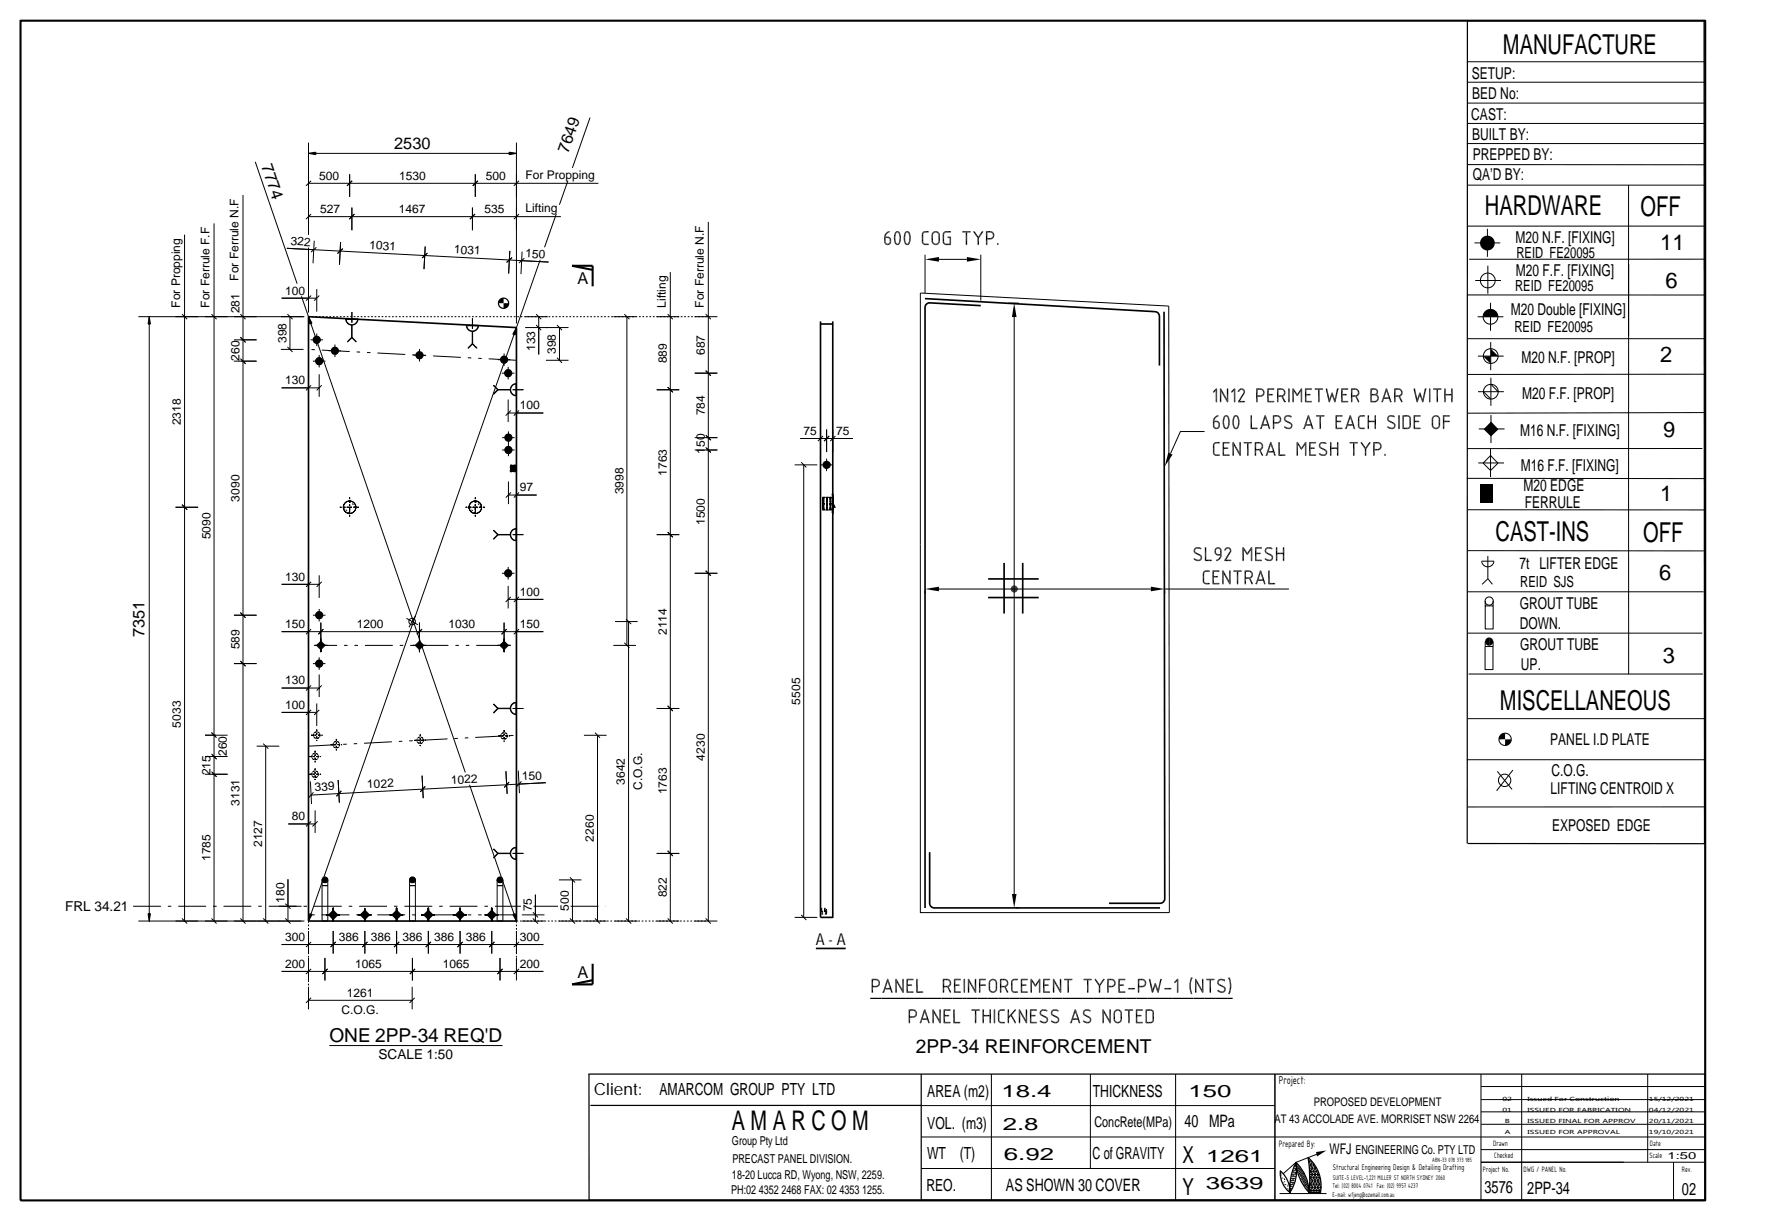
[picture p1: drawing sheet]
<svg xmlns="http://www.w3.org/2000/svg" width="430mm" height="297mm" viewBox="0 0 430 297" stroke-linecap="round" stroke-linejoin="round" font-family="sans-serif">
<defs><g id="words">
<g font-size="6.7">
<text x="365.8" y="13.2">MANUFACTURE</text>
<text x="361.4" y="52.3">HARDWARE</text>
<text x="399.3" y="52.6">OFF</text>
<text x="364" y="131.5">CAST-INS</text>
<text x="399.9" y="131.7">OFF</text>
<text x="365" y="172.6">MISCELLANEOUS</text>
</g>
<text font-size="6.6" x="178.1" y="275">A M A R C O M</text>
<g font-size="5.7">
<text x="287.8" y="283">X</text>
<text x="287.8" y="290.7">Y</text>
</g>
<g font-size="5.3">
<text x="404.1" y="60.9">11</text>
<text x="405.3" y="70.1">6</text>
<text x="404" y="88.1">2</text>
<text x="404.8" y="106.4">9</text>
<text x="404" y="121.9">1</text>
<text x="403.8" y="141.1">6</text>
<text x="404.7" y="161.3">3</text>
</g>
<g font-size="4.7">
<text x="80.2" y="253.6">ONE 2PP-34 REQ'D</text>
<text x="222.9" y="256">2PP-34 REINFORCEMENT</text>
</g>
<g font-size="4.2">
<text x="243.7" y="267">18.4</text>
<text x="289.2" y="266.8">150</text>
<text x="244" y="274.8">2.8</text>
<text x="288.3" y="274.2">40 MPa</text>
<text x="244.3" y="282.2">6.92</text>
<text x="293.5" y="282.7">1261</text>
<text x="244.8" y="289.7">AS SHOWN 30 COVER</text>
<text x="293.5" y="289.3">3639</text>
<text x="361.3" y="290.3">3576</text>
<text x="371.7" y="290.4">2PP-34</text>
<text x="409.3" y="290.7">02</text>
</g>
<g font-size="4.1">
<text x="144.5" y="266.3">Client:</text>
<text x="160.5" y="266.5">AMARCOM GROUP PTY LTD</text>
<text x="225.7" y="266.8">AREA (m2)</text>
<text x="266" y="266.8">THICKNESS</text>
<text x="225.7" y="274.5">VOL. (m3)</text>
<text x="225.6" y="282">WT</text>
<text x="233.6" y="282">(T)</text>
<text x="265.9" y="282">C of GRAVITY</text>
<text x="225.4" y="289.6">REO.</text>
</g>
<g font-size="4">
<text x="358.2" y="19.2">SETUP:</text>
<text x="358.1" y="29.3">CAST:</text>
<text x="358.3" y="24.1">BED No:</text>
<text x="358.3" y="33.9">BUILT BY:</text>
<text x="63.5" y="40.4" transform="rotate(71 63.5 40.4)">7774</text>
<text x="95.9" y="36.2">2530</text>
<text x="138.3" y="37.4" transform="rotate(-71 138.3 37.4)">7649</text>
<text x="358.4" y="39">PREPPED BY:</text>
<text x="358.4" y="43.9">QA’D BY:</text>
<text x="368.8" y="59.2">M20 N.F. [FIXING]</text>
<text x="140.5" y="69.2">A</text>
<text x="368.9" y="67.2">M20 F.F. [FIXING]</text>
<text x="367.7" y="76.6">M20 Double [FIXING]</text>
<text x="370.3" y="88.2">M20 N.F. [PROP]</text>
<text x="370.4" y="97.1">M20 F.F. [PROP]</text>
<text x="370" y="106.1">M16 N.F. [FIXING]</text>
<text x="370.1" y="114.5">M16 F.F. [FIXING]</text>
<text x="370.8" y="119.5">M20 EDGE</text>
<text x="371.1" y="123.5">FERRULE</text>
<text x="369.8" y="138.5">7t LIFTER EDGE</text>
<text x="369.9" y="148.3">GROUT TUBE</text>
<text x="35.2" y="155" transform="rotate(-90 35.2 155)">7351</text>
<text x="369.9" y="153">DOWN.</text>
<text x="370" y="158.1">GROUT TUBE</text>
<text x="370.2" y="163">UP.</text>
<text x="377.3" y="181.3">PANEL I.D PLATE</text>
<text x="377.6" y="188.7">C.O.G.</text>
<text x="377.4" y="193.1">LIFTING CENTROID X</text>
<text x="377.7" y="202.2">EXPOSED EDGE</text>
<text x="198.6" y="230">A-A</text>
<text x="140.5" y="238">A</text>
</g>
<g font-size="3.7">
<text x="369.1" y="62.8">REID FE20095</text>
<text x="368.7" y="70.9">REID FE20095</text>
<text x="368.6" y="80.7">REID FE20095</text>
<text x="370" y="142.7">REID SJS</text>
</g>
<g font-size="3.6">
<text x="266.4" y="274.1">ConcRete(MPa)</text>
<text x="323.6" y="280.8">WFJ</text>
</g>
<g font-size="3.3">
<text x="15.8" y="221.7">FRL 34.21</text>
<text x="92.1" y="257.6">SCALE 1:50</text>
</g>
<g font-size="3">
<text x="311.2" y="263.8">Project:</text>
<text x="178.1" y="278.6">Group Pty Ltd</text>
<text x="329.9" y="280.7">ENGINEERING Co. PTY LTD</text>
<text x="178.1" y="286.7">18-20 Lucca RD, Wyong, NSW, 2259.</text>
<text x="178.2" y="282.8">PRECAST PANEL DIVISION.</text>
<text x="177.9" y="290.4">PH:02 4352 2468 FAX: 02 4353 1255.</text>
</g>
<g font-size="2.9">
<text x="77.6" y="43.7">500</text>
<text x="97.1" y="43.7">1530</text>
<text x="118.2" y="43.7">500</text>
<text x="127.9" y="43.5">For Propping</text>
<text x="77.9" y="51.8">527</text>
<text x="97" y="51.8">1467</text>
<text x="117.9" y="51.8">535</text>
<text x="127.9" y="51.6">Lifting</text>
<text x="70.7" y="59.6" transform="rotate(3 70.7 59.6)">322</text>
<text x="89.9" y="60.6" transform="rotate(3 89.9 60.6)">1031</text>
<text x="110.4" y="61.7" transform="rotate(3 110.4 61.7)">1031</text>
<text x="127.8" y="62.6" transform="rotate(3 127.8 62.6)">150</text>
<text x="58.1" y="68.3" transform="rotate(-90 58.1 68.3)">For Ferrule N.F</text>
<text x="69.4" y="71.6">100</text>
<text x="43.8" y="74.8" transform="rotate(-90 43.8 74.8)">For Propping</text>
<text x="51" y="74.8" transform="rotate(-90 51 74.8)">For Ferrule F.F</text>
<text x="58.3" y="76.2" transform="rotate(-90 58.3 76.2)">281</text>
<text x="162.1" y="74.8" transform="rotate(-90 162.1 74.8)">Lifting</text>
<text x="171.3" y="74.8" transform="rotate(-90 171.3 74.8)">For Ferrule N.F</text>
<text x="69.7" y="83.5" transform="rotate(-90 69.7 83.5)">398</text>
<text x="58.3" y="87.7" transform="rotate(-90 58.3 87.7)">260</text>
<text x="130.2" y="85.4" transform="rotate(-90 130.2 85.4)">133</text>
<text x="135.3" y="86.1" transform="rotate(-90 135.3 86.1)">398</text>
<text x="162.3" y="88.4" transform="rotate(-90 162.3 88.4)">889</text>
<text x="171.5" y="86.4" transform="rotate(-90 171.5 86.4)">687</text>
<text x="69.4" y="93.4">130</text>
<text x="126.5" y="99.6">100</text>
<text x="171.5" y="101.1" transform="rotate(-90 171.5 101.1)">784</text>
<text x="44" y="103.5" transform="rotate(-90 44 103.5)">2318</text>
<text x="195.6" y="105.8">75</text>
<text x="203.5" y="105.8">75</text>
<text x="171.5" y="110.4" transform="rotate(-90 171.5 110.4)">150</text>
<text x="126.5" y="119.5">97</text>
<text x="162.3" y="115.7" transform="rotate(-90 162.3 115.7)">1763</text>
<text x="58.3" y="122" transform="rotate(-90 58.3 122)">3090</text>
<text x="151.7" y="120.3" transform="rotate(-90 151.7 120.3)">3998</text>
<text x="51.2" y="131.2" transform="rotate(-90 51.2 131.2)">5090</text>
<text x="171.5" y="127.7" transform="rotate(-90 171.5 127.7)">1500</text>
<text x="69.4" y="141.3">130</text>
<text x="126.5" y="144.9">100</text>
<text x="69.4" y="152.8">150</text>
<text x="86.8" y="152.8">1200</text>
<text x="109.1" y="152.8">1030</text>
<text x="126.5" y="152.8">150</text>
<text x="162.3" y="154.5" transform="rotate(-90 162.3 154.5)">2114</text>
<text x="58.3" y="158" transform="rotate(-90 58.3 158)">589</text>
<text x="69.4" y="166.5">130</text>
<text x="69.4" y="172.4">100</text>
<text x="194.7" y="171.4" transform="rotate(-90 194.7 171.4)">5505</text>
<text x="44" y="177" transform="rotate(-90 44 177)">5033</text>
<text x="55.2" y="183.9" transform="rotate(-90 55.2 183.9)">260</text>
<text x="171.5" y="185" transform="rotate(-90 171.5 185)">4230</text>
<text x="51.2" y="188.7" transform="rotate(-90 51.2 188.7)">215</text>
<text x="89.4" y="191.8" transform="rotate(-3 89.4 191.8)">1022</text>
<text x="109.8" y="190.7" transform="rotate(-3 109.8 190.7)">1022</text>
<text x="127.1" y="189.8" transform="rotate(-3 127.1 189.8)">150</text>
<text x="152.1" y="190.9" transform="rotate(-90 152.1 190.9)">3642</text>
<text x="58.3" y="196" transform="rotate(-90 58.3 196)">3131</text>
<text x="76.6" y="192.5" transform="rotate(-3 76.6 192.5)">339</text>
<text x="156.3" y="192.2" transform="rotate(-90 156.3 192.2)">C.O.G.</text>
<text x="162.3" y="193.2" transform="rotate(-90 162.3 193.2)">1763</text>
<text x="71" y="199.6">80</text>
<text x="51.2" y="209.5" transform="rotate(-90 51.2 209.5)">1785</text>
<text x="63.8" y="206.1" transform="rotate(-90 63.8 206.1)">2127</text>
<text x="144.5" y="204.7" transform="rotate(-90 144.5 204.7)">2260</text>
<text x="69.2" y="219.6" transform="rotate(-90 69.2 219.6)">180</text>
<text x="129.4" y="221.7" transform="rotate(-90 129.4 221.7)">75</text>
<text x="138.5" y="221.5" transform="rotate(-90 138.5 221.5)">500</text>
<text x="162.3" y="218.3" transform="rotate(-90 162.3 218.3)">822</text>
<text x="69.4" y="228.9">300</text>
<text x="82.5" y="228.9">386</text>
<text x="90.2" y="228.9">386</text>
<text x="97.9" y="228.9">386</text>
<text x="105.7" y="228.9">386</text>
<text x="113.4" y="228.9">386</text>
<text x="126.5" y="228.9">300</text>
<text x="69.4" y="235.4">200</text>
<text x="86.5" y="235.4">1065</text>
<text x="107.8" y="235.4">1065</text>
<text x="126.5" y="235.4">200</text>
<text x="84.4" y="242.5">1261</text>
<text x="83.1" y="246.7">C.O.G.</text>
<text x="319.7" y="269">PROPOSED DEVELOPMENT</text>
<text x="310.2" y="273.3">AT 43 ACCOLADE AVE. MORRISET NSW 2264</text>
</g>
<g font-size="2.4">
<text x="311.2" y="279.1">Prepared By:</text>
<text x="405.8" y="282">1:50</text>
</g>
<text font-size="2.1" x="324.4" y="284.7">Structural Engineering Design &amp; Detailing Drafting</text>
<g font-size="2">
<text x="363.4" y="278.7">Drawn</text>
<text x="363.7" y="281.6">Checked</text>
<text x="401.4" y="281.6">Scale</text>
<text x="401.5" y="278.7">Date</text>
<text x="360.9" y="285.2">Project No.</text>
<text x="370.8" y="285.2">DWG / PANEL No.</text>
<text x="409.3" y="285.1">Rev.</text>
</g>
<g font-size="1.8">
<text x="324.4" y="287">SUITE-5 LEVEL-1,221 MILLER ST NORTH SYDNEY 2060</text>
<text x="324.3" y="289.1">Tel: (02) 8004 0741 Fax: (02) 9957 4237</text>
<text x="324.3" y="291.1">E-mail: wfjeng@ozemail.com.au</text>
</g>
<text font-size="1.6" x="348.6" y="282.7">ABN-33 078 373 985</text>
<g font-size="1.3">
<text x="365.7" y="267.9">02</text>
<text x="371.8" y="267.9">Issued For Construction</text>
<text x="401.3" y="267.9">15/12/2021</text>
<text x="365.7" y="270.5">01</text>
<text x="366.3" y="275.8">A</text>
<text x="366.3" y="273.2">B</text>
<text x="371.7" y="275.8">ISSUED FOR APPROVAL</text>
<text x="371.7" y="273.2">ISSUED FINAL FOR APPROV</text>
<text x="371.7" y="270.5">ISSUED FOR FABRICATION</text>
<text x="401.3" y="275.8">19/10/2021</text>
<text x="401.3" y="273.1">20/11/2021</text>
<text x="401.3" y="270.5">04/12/2021</text>
</g>
</g></defs>
<g fill="none" stroke="#000" stroke-width=".24" stroke-dasharray=".4 .4" stroke-linecap="butt">
<path d="M75.1 77h97.2M76.8 83.4a.8 .8 0 0 1-.5-1 .8 .8 0 0 1 1.1-.5M77.4 81.9a.8 .8 0 0 1 .4 1.1 .8 .8 0 0 1-1 .4M77.4 88.6a.8 .8 0 0 1-.5-1 .8 .8 0 0 1 1.1-.5M78 87.1a.8 .8 0 0 1 .4 1.1 .8 .8 0 0 1-1 .4M81.2 86.1a.8 .8 0 0 1-.4-1.1 .8 .8 0 0 1 1-.4M81.8 84.6a.8 .8 0 0 1 .4 1 .8 .8 0 0 1-1 .5M101.8 87.2a.8 .8 0 0 1-.4-1.1 .8 .8 0 0 1 1-.4M102.4 85.7a.8 .8 0 0 1 .4 1 .8 .8 0 0 1-1 .5M122.4 88.2a.8 .8 0 0 1-.5-1 .8 .8 0 0 1 1.1-.4M123 86.8a.8 .8 0 0 1 .4 1 .8 .8 0 0 1-1 .4M123.4 91.5a.8 .8 0 0 1-.5-1 .8 .8 0 0 1 1.1-.5"/>
<path d="M124 90a.8 .8 0 0 1 .4 1.1 .8 .8 0 0 1-1 .4M123.4 110.2a.8 .8 0 0 1-.4-1 .8 .8 0 0 1 1-.5M123.4 107.2a.8 .8 0 0 1-.4-1 .8 .8 0 0 1 1-.5M124 108.7a.8 .8 0 0 1 .5 1.1 .8 .8 0 0 1-1.1 .4M124 105.7a.8 .8 0 0 1 .5 1.1 .8 .8 0 0 1-1.1 .4M124.2 114.8h1.5M124.2 113.2h1.5M124.2 114.8v-1.6M125.7 113.2v1.6M200.4 112.8a.79 .79 0 0 1 1.1-.5 .79 .79 0 0 1 .4 1.1M201.9 113.4a.79 .79 0 0 1-1 .4 .79 .79 0 0 1-.5-1M82.7 123.4h4.8"/>
<path d="M83.5 123.4l1.6 1.5M83.5 123.4a1.53 1.53 0 0 1 1.6-1.5 1.53 1.53 0 0 1 1.5 1.5M83.6 123.4a1.51 1.51 0 0 1 1.5-1.5 1.51 1.51 0 0 1 1.5 1.5M83.6 123a1.53 1.53 0 0 1 1.9-1.1 1.53 1.53 0 0 1 1.1 1.9M83.6 123.8a1.51 1.51 0 0 1 1.1-1.9 1.51 1.51 0 0 1 1.9 1.1M85.1 124.4v-1M85.1 121v4.8M85.1 123.4h-1.6M85.1 124.9v-1.5M85.1 123.4h1.5M85.1 121.9v1.5M86.6 123.8a1.53 1.53 0 0 1-1.9 1.1 1.53 1.53 0 0 1-1.1-1.9"/>
<path d="M86.6 123a1.51 1.51 0 0 1-1.1 1.9 1.51 1.51 0 0 1-1.9-1.1M86.6 123.4a1.51 1.51 0 0 1-1.5 1.5 1.51 1.51 0 0 1-1.5-1.5M86.6 123.4l-1.5-1.5M86.6 123.4a1.53 1.53 0 0 1-1.5 1.5 1.53 1.53 0 0 1-1.6-1.5M113.3 123.4h4.8M114.2 123.4l1.5 1.5M114.2 123.4a1.53 1.53 0 0 1 1.5-1.5 1.53 1.53 0 0 1 1.5 1.5M114.2 123.4a1.51 1.51 0 0 1 1.5-1.5 1.51 1.51 0 0 1 1.5 1.5M114.2 123a1.54 1.54 0 0 1 1.9-1.1 1.54 1.54 0 0 1 1.1 1.9M114.2 123.8a1.51 1.51 0 0 1 1.1-1.9 1.51 1.51 0 0 1 1.8 1.1M115.7 124.4v-1M115.7 121v4.8"/>
<path d="M115.7 123.4h-1.5M115.7 124.9v-1.5M115.7 123.4h1.5M115.7 121.9v1.5M117.1 123a1.51 1.51 0 0 1-1 1.9 1.51 1.51 0 0 1-1.9-1.1M117.2 123.8a1.54 1.54 0 0 1-1.9 1.1 1.54 1.54 0 0 1-1.1-1.9M117.2 123.4a1.51 1.51 0 0 1-1.5 1.5 1.51 1.51 0 0 1-1.5-1.5M117.2 123.4a1.53 1.53 0 0 1-1.5 1.5 1.53 1.53 0 0 1-1.5-1.5M117.2 123.4l-1.5-1.5M124 138.7a.8 .8 0 0 1 .4 1.1 .8 .8 0 0 1-1 .4M200.2 124.1v-1.6M200.2 122.5h2.5"/>
<path d="M200.2 124.1h2.5M200.2 121h2.5M200.2 124h2.5M200.2 121v3.1M200.2 121.1v1.4M200.2 121.1h2.5M200.2 121.2v1.3M200.2 121.2h2.5M200.2 121.5v1M200.2 121.5h2.5M200.2 121.8v.7M200.2 121.8h2.5"/>
<path d="M200.2 122.1v.4M200.2 122.1h2.5M200.2 122.4v.1M200.2 122.4h2.5M200.2 122v.5M200.2 122h2.5M200.2 121.6v.9M200.2 121.6h2.5M200.2 121.3v1.2M200.2 121.3h2.5M200.2 123.9v-1.4M200.2 123.9h2.5"/>
<path d="M200.2 123.8v-1.3M200.2 123.8h2.5M200.2 123.6v-1.1M200.2 123.6h2.5M200.2 123.3v-.8M200.2 123.3h2.5M200.2 122.9v-.4M200.2 122.9h2.5M200.2 122.7v-.2M200.2 122.7h2.5M200.2 123.1v-.6M200.2 123.1h2.5"/>
<path d="M200.2 123.5v-1M200.2 123.5h2.5M200.2 121v1.5M202.5 120.1v4.8M202.7 120.1h-.2M202.7 124.9h-.2M202.7 122.5h-.2M202.7 122.5v.1M202.7 124.1v-1.6M202.7 124.1h-2.5M202.7 121h-2.5M202.7 121.1v1.4"/>
<path d="M202.7 121.2v1.3M202.7 121.5v1M202.7 121.8v.7M202.7 122.1v.4M202.7 122.4v.1M202.7 122v.5M202.7 121.6v.9M202.7 121.3v1.2M202.7 123.9v-1.4M202.7 123.8v-1.3M202.7 123.6v-1.1M202.7 123.3v-.8"/>
<path d="M202.7 122.9v-.4M202.7 122.7v-.2M202.7 123.1v-.6M202.7 123.5v-1M202.7 121v1.5M77.4 150.4a.8 .8 0 0 1-.5-1 .8 .8 0 0 1 1.1-.5M78 148.9a.8 .8 0 0 1 .4 1.1 .8 .8 0 0 1-1 .4M123.4 140.2a.8 .8 0 0 1-.5-1 .8 .8 0 0 1 1.1-.5M75.7 178.9h2.8M76.3 178.9a.8 .8 0 0 1 .8-.8 .8 .8 0 0 1 .8 .8M76.3 179.2a.8 .8 0 0 1 .5-1.1 .8 .8 0 0 1 1 .4M77.1 177.5v2.8"/>
<path d="M77.4 162.2a.8 .8 0 0 1-.5-1.1 .8 .8 0 0 1 1.1-.4M77.8 178.5a.8 .8 0 0 1-.4 1.1 .8 .8 0 0 1-1.1-.4M77.9 178.9a.8 .8 0 0 1-.8 .7 .8 .8 0 0 1-.8-.7M78 160.7a.8 .8 0 0 1 .4 1 .8 .8 0 0 1-1 .5M81.9 179.8v2.8M102.3 178.7v2.8M103 179.8a.79 .79 0 0 1-.4 1 .79 .79 0 0 1-1.1-.4M121.3 179h2.8M121.9 179a.8 .8 0 0 1 .8-.8 .8 .8 0 0 1 .8 .8M121.9 179.3a.8 .8 0 0 1 .5-1 .8 .8 0 0 1 1 .4M122.7 177.6v2.8M123.4 178.7a.8 .8 0 0 1-.4 1.1 .8 .8 0 0 1-1.1-.5"/>
<path d="M123.5 179a.8 .8 0 0 1-.8 .8 .8 .8 0 0 1-.8-.8M75.3 188.3v.1M75.3 188.4v-.1M75.3 188.3h2.8M75.3 188.4h2.8M75.3 184v.1M75.3 184.1v-.1M75.3 184h2.8M75.3 184.1h2.8M75.9 188.4a.8 .8 0 0 1 .8-.8 .8 .8 0 0 1 .8 .8M75.9 184a.8 .8 0 0 1 .8-.7 .8 .8 0 0 1 .8 .7M75.9 188.7a.8 .8 0 0 1 .5-1.1 .8 .8 0 0 1 1 .4"/>
<path d="M75.9 184.4a.8 .8 0 0 1 .5-1.1 .8 .8 0 0 1 1 .4M76.7 186.9v2.9M76.7 182.6v2.9M77.4 188a.8 .8 0 0 1-.4 1.1 .8 .8 0 0 1-1.1-.4M77.4 183.7a.8 .8 0 0 1-.4 1.1 .8 .8 0 0 1-1.1-.4M77.5 188.4a.8 .8 0 0 1-.8 .7 .8 .8 0 0 1-.8-.7M77.5 184a.8 .8 0 0 1-.8 .8 .8 .8 0 0 1-.8-.8M78.1 188.4v-.1M78.1 188.3v.1M78.1 184.1v-.1M78.1 184v.1M80.5 181.2h2.7"/>
<path d="M81 181.2a.8 .8 0 0 1 .9-.8 .8 .8 0 0 1 .8 .8M81.1 181.5a.8 .8 0 0 1 .4-1.1 .8 .8 0 0 1 1.1 .5M82.6 180.9a.8 .8 0 0 1-.4 1 .8 .8 0 0 1-1.1-.4M82.7 181.2a.8 .8 0 0 1-.8 .8 .8 .8 0 0 1-.9-.8M100.9 180.1h2.8M101.5 180.1a.79 .79 0 0 1 .8-.8 .79 .79 0 0 1 .8 .8M101.5 180.4a.79 .79 0 0 1 .5-1 .79 .79 0 0 1 1 .4M103.1 180.1a.79 .79 0 0 1-.8 .8 .79 .79 0 0 1-.8-.8M75.1 224.1v15.9M80.6 222.6h.1M80.7 222.6h-.1M125.7 224.1h46.5"/>
<path d="M125.7 224.1v10.4M199.7 221.7h1.5M199.7 222.1v-.8M199.7 221.3h1.5M199.7 222.4v-1.4M199.7 221h1.5M199.7 221.8v-.3M199.7 221.5h1.5M201.2 222.1v-.8M201.2 222.1h-1.5M201.2 222.4v-1.4M201.2 222.4h-1.5"/>
<path d="M201.2 221.8v-.3M201.2 221.8h-1.5"/>
</g>
<g fill="none" stroke="#000" stroke-width=".24">
<path d="M357 15h57.9M357.1 20h57.9M62.1 39.4l10.2 29.6M75.1 34.7v22.4M75.1 37.3h50.6M75.1 37.3l1.8-.3v.6zM123.9 37l1.8 .3-1.8 .3zM125.7 34.7v44M143.6 28.6l-4.3 12.2M357 34.9h57.9M357.2 30h57.8M357.2 25.1h57.8"/>
<path d="M44.9 57.1v167M52.1 54.3v169.8M59.1 47.5v176.6M75.1 52.7h61.4M75.7 52.1l-1.2 1.2M75.7 44l-1.2 1.2M76.5 58.6l-.3 5.4M82.9 58.9l-.3 5.5M85.1 42.4v5.5M85.6 50.5v5.5M85.7 44l-1.2 1.2M86.3 52.1l-1.3 1.2"/>
<path d="M103.5 60l-.3 5.5M115 50.5v5.5M115.6 52.1l-1.2 1.2M115.7 42.4v5.5M116.3 44l-1.2 1.2M126.3 44l-1.2 1.2M126.3 52.1l-1.2 1.2M135.4 52l-2.9 8.2M138.2 43.9l-2.1 5.9M145.6 44.6h-70.5M172.4 54v170.1M231.2 57.6v2"/>
<path d="M231.4 57.6v2M234.2 56.3h2M234.2 56.5h2M357.1 55h57.6M357.2 40l57.8 .1M357.3 45h57.6M358.8 59.1h6.3M362 55.7v6.8M396.3 45l.1 119.1M33.7 77h40.4M36.3 77v147.1M36.3 77l.3 1.8h-.6z"/>
<path d="M44.3 76.4l1.3 1.3M51.5 76.4l1.2 1.3M58.5 76.4l1.3 1.3M68.5 72.5h8.6M69.8 60.4l63.7 3.4M70 76.4l1.2 1.3M70.6 77v8M73.4 72.1l39.8 115.8M75.1 60.2v15.8M75.1 77l.8 1.7-.5 .1zM75.7 71.9l-1.2 1.2M77 60.2l-1.3 1.1"/>
<path d="M77.1 70.3v5.5M77.7 71.9l-1.2 1.2M83.4 60.5l-1.3 1.2M84.1 77.6h2.9a1.45 1.45 0 0 1-1.4 1.5 1.45 1.45 0 0 1-1.5-1.5zM84.2 77.6h2.8a1.41 1.41 0 0 1-1.4 1.4 1.41 1.41 0 0 1-1.4-1.4zM85.6 79.1l.1 3zM85.6 75.9v2.6zM104 61.6l-1.3 1.2M113.5 79.1h2.9a1.45 1.45 0 0 1-1.5 1.6 1.45 1.45 0 0 1-1.4-1.6zM113.6 79.1l2.8 .1a1.4 1.4 0 0 1-1.5 1.3 1.4 1.4 0 0 1-1.3-1.4zM115 77.4v2.6zM116.4 79.1v.1"/>
<path d="M124.1 61l-.3 5.5M124.6 62.6l-1.3 1.2M125.7 79.7l-.3 1.8-.6-.2zM127.1 61.2l-.3 5.5M127.6 62.8l-1.3 1.2M127.8 77h5.5M127.8 79.7h10.6M130.5 79.1l1.2 1.2M130.5 76.4l1.2 1.3M131.1 77v9.2M131.5 63.2l-56.4 160.9M135.6 79.1l1.2 1.2"/>
<path d="M136.2 79.7v7.9M149.3 77h5.5M152 76.4l1.2 1.3M152.6 77v80M159.8 77h5.5M162.5 76.4l1.2 1.3M163.1 66.2v157.9M169.1 77h5.5M171.7 76.4l1.3 1.3M224 71.3l60.4 3.2 .2 147.5h-60.6zM225.1 62v9.3M228.5 63.1h6.8"/>
<path d="M238.7 62v11.1M245.4 73.7h2.6M246.8 77.1v140.4M357.2 71.8h57.5M359 68.2h6.3M359.6 77.1h6.3M362.1 64.6v6.9M362.8 73.7v6.8M414.9 63.1h-57.4M56.9 82.7h5.5M56.9 87.9h5.5M58.5 87.2l1.3 1.3-1.1-1.1"/>
<path d="M58.5 82l1.3 1.3M68.4 85h5.5M68.5 94.4h9.2M70 84.4l1.2 1.2M75.1 91.1v5.4M75.6 82.7h3M75.7 93.7l-1.2 1.3M76.2 87.9h3M77.1 81.1v3.1M77.7 86.4v3M77.7 91.1v5.4M78.3 93.7l-1.2 1.3"/>
<path d="M80 85.3h3M81.5 83.8v3.1M85.6 82.1l1.1 1zM85.6 82.1l-1 1.1zM100.6 86.4h3M102.1 84.9v3M114.9 83.7l1.2 1zM114.9 80.6l.1 3zM114.9 83.6l-1 1.1zM120.1 93.8l1.1 1zM121.1 94.8l-1 1zM121.2 87.5h3"/>
<path d="M121.2 94.8l3 .1zM122.2 90.8h3M122.7 86v3M123.7 89.3v3M123.7 97.2v5.5M124.3 99.9l-1.2 1.2M124.6 93.7l1.1-.4v2.9v-2.8a1.45 1.45 0 0 0-1.4 1.5 1.45 1.45 0 0 0 1.4 1.4 1.5 1.5 0 0 1-1.4-.9 1.5 1.5 0 0 1 .3-1.7zM124.8 94.8h2.6zM125.7 97.2v5.5M126.3 99.9l-1.2 1.2M132.9 87.6h5.5M135.6 87l1.2 1.3"/>
<path d="M159.8 94.8h5.5M162.5 94.2l1.2 1.2M169.1 90.8h5.5M171.7 90.2l1.3 1.2M295.9 94.5v3.2M295.9 94.5l.1 3.4M296.1 94.5v3.4M297 94.5v3.2M297.1 94.5v3.2M298.7 94.7v3.2M298.8 94.7v3.2M300.3 94.5v3.2"/>
<path d="M300.4 94.5v3.4M300.5 94.5v3.4M313.6 94.5v3.4M313.8 94.5v3.4M314.6 94.5v3.2M314.8 94.5v3.2M316.6 94.5l.1 3.4M316.7 94.5v3.4M316.8 94.5v3.4M320 94.6h2M320 94.7h2M347.9 94.5v3.4"/>
<path d="M348 94.5v3.4M348.8 94.7h2M348.8 94.6h2M357.2 82.4h57.7M359.7 86.6h6.3M359.7 95.3h6.3M361 95.3l1.8 1.8M362.8 83.2v6.9M362.8 91.9v6.8M362.9 93.5l1.7 1.8M414.8 91l-57.6 .1M122.2 109.5h3"/>
<path d="M122.2 106.5h3M123.7 100.5h8.5M123.7 104.9v6.1M123.7 117.1v5.5M124.2 114h1.5M124.2 113.2h1.5M124.2 114.7h1.5M124.4 119.8l-1.3 1.2M125.7 117.1v5.5M126.3 119.8l-1.2 1.2M169.1 109.5h5.5M169.1 106.5h5.5"/>
<path d="M171.7 108.8l1.3 1.3M171.7 105.9l1.3 1.2M193.4 113.1h5.5M194.8 106.7h12.8M195 112.5l1.2 1.2M195.6 113.1v110.1M199.7 113.1h3M199.7 104.5v5.5M200.3 106.1l-1.2 1.2M201.2 104.5v5.5M201.2 111.6v3M201.8 106.1l-1.2 1.2"/>
<path d="M202.7 104.5v5.5M203.3 106.1l-1.2 1.2M293.2 105h-5.9l-2.4 5.4M300 107.5v3.2M300.2 107.5v3.2M301.7 107.7v3.2M301.9 107.7v3.2M302.7 107.8h2M302.7 107.6h2M315.7 107.5v3.2M315.8 107.5v3.2M317.6 107.5l.1 3.4"/>
<path d="M317.7 107.5v3.4M317.8 107.5v3.4M320.3 101.3h2M320.3 101.1h2M328.4 107.8h2.1M328.4 107.6h2.1M340.4 101v3.4M340.6 101v3.4M341.4 101v3.4M341.6 101v3.4M357 116.4h57.7M359.8 112.6h6.2"/>
<path d="M359.9 104.3h6.3M362.8 110.8l1.8 1.9-1.8 1.8-1.8-1.8zM362.8 109.2v6.9M362.9 101v6.8M414.3 109.1h-57.2M414.7 100.4l-57.6 .1M42.7 123.4h5.5M44.3 122.8l1.3 1.2M75.1 140v5.5M77.7 140v5.5M120.1 129l1.1 1zM121.1 130l-1 1.1z"/>
<path d="M121.2 130l3 .1zM122.2 139.5h3M123.7 137.9v3.1M123.7 120.4h6.9M124.6 129l1.1-.4v2.9v-2.8a1.45 1.45 0 0 0-1.4 1.4 1.45 1.45 0 0 0 1.4 1.5 1.5 1.5 0 0 1-1.4-1 1.5 1.5 0 0 1 .3-1.6zM124.8 130.1h2.6zM159.8 130.1h5.5M162.5 129.5l1.2 1.2M169.1 139.5h5.5M171.7 138.8l1.3 1.3M297.5 138.8v3.2M297.7 138.8v3.2"/>
<path d="M299.2 138.9v3.3M299.4 138.9v3.3M300.2 139h2M300.2 138.8h2M302.5 133.1v3.2M302.7 133.1v3.2M304.5 133.1v3.2M304.5 133.1v3.4M304.6 133.1v3.4M304.7 133.1v3.4M357.1 134h57.6M357.2 124l57.5 .1"/>
<path d="M360.6 136.6a1.51 1.51 0 0 0 1.5 1.3 1.51 1.51 0 0 0 1.5-1.3M360.6 136.5h3M362.1 135.3v5.5M58.5 149l1.3 1.3M62.4 149.7h-5.5M68.5 142.2h9.2M68.5 153.7h63.7M75.1 151.5v5.5M75.7 141.5l-1.2 1.3M75.7 153.1l-1.2 1.2M76.2 149.7h3M76.5 157h3.2z"/>
<path d="M76.5 157h.1M77.1 157h.1M77.1 157l1 1 1-1M77.7 148.1v3.1M77.7 159.9v3.1M78.1 155.4v3.2zM78.1 156h.1M78.1 151.5v5.5M78.1 156l1 1M78.1 156l-1 1M78.3 141.5l-1.2 1.3M78.7 153.1l-1.2 1.2"/>
<path d="M79.1 157h.1M98.9 150.4l2.8 1.6M100.5 157h3.2zM100.5 157h.1M101.1 149.8l-1.6 2.8M102.1 155.4v3.2zM102.1 156h.1M102.1 151.5v5.5M102.7 153.1l-1.2 1.2M103.1 157l-1-1-1 1 1 1 1-1M103.1 157h.1M121.1 157h3.2z"/>
<path d="M121.1 157h.1M122.7 155.4v3.2zM122.7 156h.1M122.7 151.5v5.5M123.3 153.1l-1.2 1.2M123.7 142.5v5.5M123.7 157l-1-1-1 1 1 1 1-1M123.7 157h.1M124.3 145.2l-1.2 1.2M125.7 142.5v5.5M125.7 151.5v5.5M126.3 145.2l-1.2 1.2"/>
<path d="M126.3 153.1l-1.2 1.2M132.2 145.8h-8.5M149.3 157h5.5M149.7 151.2h5.5M152 156.4l1.2 1.2M152.4 150.6l1.2 1.2M153 151.2v72.9M225.1 143.7v.7M228.5 143.3h51.6M283.5 143.3h30.2M283.5 143.7v.7M357.1 144h57.5"/>
<path d="M357.3 154h57M361.4 157.3h1.9v5.6h-1.9zM361.5 147.4h1.9v5.6h-1.9zM361.5 146.2v1.2M361.5 156.1v1.2M362.1 140.8l-1.4 1.4M362.1 140.8l1.1 1.4M363.4 156.1v1.2M363.4 146.2v1.2M49.9 178.9h5.5M52.5 179.3l-1-1.1 1.2 1.3M56.9 161.4h5.5"/>
<path d="M58.5 160.8l1.3 1.3M68.5 173.3h8.6M68.5 167.4h9.2M75.1 164.1v5.5M75.1 171.1v5.5M75.7 172.7l-1.2 1.2M75.7 166.7l-1.2 1.3M76.2 161.4h3M77.1 171.1v5.5M77.7 164.1v5.5M77.7 172.7l-1.2 1.2M78.3 166.7l-1.2 1.3"/>
<path d="M120.1 171.3l1.1 1zM121.1 172.3l-.9 1.2zM121.2 172.3l3 .1zM124.6 171.3l1.1-.4v2.9v-2.8a1.45 1.45 0 0 0-1.4 1.4 1.45 1.45 0 0 0 1.4 1.5 1.51 1.51 0 0 1-1.4-1 1.51 1.51 0 0 1 .3-1.6zM124.8 172.4h2.6zM142.1 178.9h5.5M144.8 178.2l1.2 1.3M145.4 178.9v45.2M159.8 172.4h5.5M162.5 171.7l1.2 1.3M357.2 174.8h57.8M357.4 164h57"/>
<path d="M49.9 184h5.5M49.9 188.4h5.5M51.5 187.7l1.2 1.3-1.1-1.1M51.5 183.4l1.2 1.3-1.1-1.1M62.5 181.5h5.5M64.1 180.9l1.2 1.2M64.7 181.5v42.6M75.1 197.1v5.5M75.5 190.1l.3 5.5M75.7 199.8l-1.2 1.3M76.3 192.8l-1.2 1.3M76.7 197.1v5.5"/>
<path d="M77.3 199.8l-1.2 1.3M82.3 189.8l.3 5.5M83.1 192.4l-1.2 1.3M102.7 188.7l.3 5.5M103.5 191.3l-1.2 1.3M114.3 190.9l11.4 33.2M123.1 187.6l.3 5.5M123.9 190.3l-1.2 1.3M126.1 187.5l.3 5.5M126.9 190.1l-1.2 1.3M132.8 190.4l-57.1 3M357 184.8h58"/>
<path d="M364.4 187.7l3.6 4.3M368.2 187.3l-4 5.1M415 196.3h-57.8M69.4 219.8l1.3 1.3M70.1 213.9v10.2M70.2 200.4h6.5M78.4 215.5h1.4zM78.4 214.1v10h1.4v-10M78.8 214l.4-.2 .1 .4-.3 .1zM79 213.9l.2 .1-.1 .2-.2-.1zM79 214l.2 .1zM79 213.9l.2 .2-.1 .1z"/>
<path d="M79.1 214.1h.1M79.7 215.5h.1M99.7 215.5h1.4zM99.7 214.1v10h1.4v-10M100.1 214l.4-.2 .1 .4-.3 .1zM100.2 214l.2-.1 .1 .2-.1 .1zM100.3 214l.2 .1zM100.4 214.1h.1M120.1 206.6l1.1 1zM121 215.5h1.4zM121 214.1v10h1.4v-10M121.1 207.6l-1 1z"/>
<path d="M121.2 207.6l3 .1zM121.4 214l.4-.2 .1 .4-.3 .1zM121.6 213.9l.3 .1-.2 .2-.2-.1zM121.6 214l.2 .1zM121.6 213.9l.2 .1-.1 .2zM121.7 214.1h.1M124.6 206.5l1.1-.4v2.9v-2.8a1.45 1.45 0 0 0-1.4 1.5 1.45 1.45 0 0 0 1.4 1.4 1.5 1.5 0 0 1-1.4-.9 1.5 1.5 0 0 1 .3-1.7zM124.8 207.6h2.6zM130.3 217.7v6.4M136 214.1h5.5M138.7 213.4l1.3 1.3M139.3 214.1v10"/>
<path d="M159.8 207.6h5.5M162.5 207l1.2 1.2M33.7 224.1h40.4M36 222.3h.6l-.3 1.8zM44.3 223.4l1.3 1.3M51.5 223.4l1.2 1.3M58.5 223.4l1.3 1.3M64.1 223.4l1.2 1.3M67.9 220.5h5.5M68.5 229.8h63.7M68.5 236.3h63.7M69.4 223.4l1.3 1.3"/>
<path d="M75.1 226.5v5.5M75.1 233v5.5M75.4 222.3l.6 .2-.9 1.6zM75.7 229.1l-1.2 1.3M75.7 235.7l-1.2 1.3M79.1 233v5.5M79.7 235.7l-1.2 1.3M81.1 226.5v5.5M81.7 229.1l-1.2 1.3M88.8 226.5v5.5M89.4 229.1l-1.2 1.3M96.5 226.5v5.5"/>
<path d="M97.2 229.1l-1.3 1.3M100.4 233v5.5M101 235.7l-1.2 1.3M104.2 226.5v5.5M104.9 229.1l-1.3 1.3M112 226.5v5.5M112.6 229.1l-1.3 1.3M119.7 226.5v5.5M120.3 229.1l-1.2 1.3M121.7 233v5.5M122.3 235.7l-1.2 1.3M124.8 222.5l.6-.2 .3 1.8z"/>
<path d="M125.7 226.5v5.5M125.7 233v5.5M126.3 229.1l-1.2 1.3M126.3 235.7l-1.2 1.3M127 224.1h5.5M127 222.6h5.5M129.7 223.4l1.2 1.3M129.7 221.9l1.2 1.3M136 224.1h5.5M138.7 223.4l1.3 1.3M142.1 224.1h5.5M144.8 223.4l1.2 1.3"/>
<path d="M149.7 224.1h5.5M152.4 223.4l1.2 1.3M159.8 224.1h5.5M162.5 223.4l1.2 1.3M169.1 224.1h5.5M171.7 223.4l1.3 1.3M193.4 223.2h5.5M195 222.6l1.2 1.2M218 238.1v3.3M218.2 238.1v3.3M219.7 238.3v3.2M219.9 238.3v3.2"/>
<path d="M234.6 238.1v3.4M234.8 238.1v3.4M235.6 238.1v3.3M235.8 238.1v3.3M237.3 238.3v3.2M237.5 238.3v3.2M247.3 220.9h.7M250.9 238.1v3.3M251.1 238.1v3.3M252.9 238.1v3.4M253 238.1v3.4M253.1 238.1v3.4"/>
<path d="M256.3 238.1v3.3M256.5 238.1v3.3M258 238.3v3.2M258.2 238.3v3.2M259 238.4h2M259 238.2h2M263.7 238.4h2M263.7 238.2h2M286.5 238.2v3.2M286.5 238.1v3.4M286.7 238.1v3.4M290.9 238.1v3.3"/>
<path d="M291.1 238.1v3.3M292.6 238.3v3.2M292.8 238.3v3.2M293.5 238.4h2.1M293.5 238.2h2.1M75.1 240.1v5.5M75.1 243.3h25.2M75.7 242.7l-1.2 1.3M80.2 254.4h42.1M100.3 240.1v5.5M100.9 242.7l-1.2 1.3M227 245.6v3.2"/>
<path d="M227.2 245.6v3.2M228.7 245.7v3.2M228.9 245.7v3.2M236.4 245.8h2M236.4 245.6h2M241.9 245.6v3.3M242.1 245.6v3.3M248 245.6v3.2M248.2 245.6v3.2M249.7 245.7v3.2M249.9 245.7v3.2M268.4 245.6v3.2"/>
<path d="M268.6 245.6v3.2M270.1 245.7v3.2M270.3 245.7v3.2M273.7 245.8h2.1M273.7 245.6h2.1M278.9 245.6v3.3M279.1 245.6v3.3M224.2 276.6h190.8M224.2 269h86.1M241.3 261.3v30.6M265.4 261.3v23M286.1 261.3v30.6"/>
<path d="M310.3 261.3v30.6M360.4 261.3v30.6M360.4 279.7h54.6M360.4 270.5h54.6M360.5 273.5h54.5M360.5 267.5h54.5M360.5 264.3h54.5M370.3 261.3v30.6M401 261.3v21.5M224.2 284.3h86.1M311.4 290.4h11.4M311.7 285.5h.1"/>
<path d="M311.8 285.9h.1M311.8 285.8v.1M311.9 285.4h-.1M311.9 285.4h.1M311.9 286.7h.1M312 286.6l-.1 .1M312.2 286.6h-.1M312.2 286.6h.1M312.5 287.7h.1M312.5 286.7h.1M312.6 287.4h.1M312.7 287h.1"/>
<path d="M312.7 286.9v.1zM312.7 288.3h.1M312.7 288.2v.1M312.8 288.1h.1M312.9 288.2h.1M312.9 288.1v.1M313.3 288.3h.1M313.4 288.6h.1M313.4 288.5v.1M313.4 289h.1M313.7 289.7h.1M313.7 289.4h.1"/>
<path d="M313.9 289.1h.5M313.9 288.6h.7M314 288.1h.8M314 287.6h1M314.1 289.1l.1 .5h-.3M314.1 288.1v.5M314.2 286.7h1M314.3 286.1h1v.3M314.4 285.7h1M314.6 285.2h.8M314.7 285.7v.4M314.7 286.7v.4"/>
<path d="M314.7 287.6v.5M314.9 284.2h.5M315 283.7h.4M315.1 287.1h-1v.5M315.3 284.2v.5M315.3 285.2v.5M315.4 283.1l.2 .2M315.4 283.2h-.1v.5M315.4 284.7h-.7v.5M315.5 283.3v.1M315.5 283.5l.5 .6M315.7 284.2l.1 .2"/>
<path d="M315.8 283.3l-.2 .2M316 283.5l-.2 .2M316.1 284.1l-.3 .5M316.1 285.4v.1M316.1 285.3l.5 .6M316.1 284l.5 .6M316.2 283.8l-.2 .2M316.3 284.4l-.4 .5M316.3 285.7l-.1 .1M316.3 285l.5 .7M316.5 284.6l-.5 .7M316.5 285.9l-.2 .2"/>
<path d="M316.5 286.1l.5 .6M316.5 284.8l.5 .6M316.5 286.6l.3 .4M316.8 284.6l-.2 .2M316.9 284.8l-.1 .2M317.1 285.1l-.1 .2M317.1 285.3l.3 .3M317.1 286.7l-.3 .4M317.1 285.4l-.5 .7M317.1 286.6l.5 .6M317.2 287.9l.4 .6M317.3 287l-.4 .4"/>
<path d="M317.3 285.7l-.5 .6M317.3 287.6l.5 .6M317.3 286.3l.5 .7M317.5 287.2l-.4 .5M317.5 285.9l-.5 .7M317.5 286.1l.3 .3M317.5 287.4l.5 .6M317.9 286.9l-.3 .5M318.1 287.2l-.3 .4M318.1 287.8l.2 .3M318.1 288l-.5 .6M318.1 289.1l.5 .6"/>
<path d="M318.1 289.3h.1M318.2 287.6l-.2 .2M318.3 288.2l-.5 .7M318.3 289.5l-.1 .1M318.3 288.9l.3 .3M318.4 288.5l-.4 .6M318.5 281.9h.1M318.5 289.7l-.1 .1M318.5 282.2l3 6.9M318.5 282.6h.8M318.6 283.4h1.3M318.6 289.9h.1"/>
<path d="M318.7 289.6h2.8M318.7 289l.5 1.1M318.7 285h2M318.7 285.7h2.3M318.7 288.8h2.8M318.8 285.9l1.8 4.2M318.8 287.5l1.1 2.6M318.8 286.5h2.4M318.8 287.3h2.6M318.8 288.1h2.7M318.9 282.1l-.3 .7M319.3 282.7l-.6 1.5"/>
<path d="M319.4 282.8l1.9 4.2M319.8 283.2l-1.1 2.4M320.2 283.9l-1.4 3.1M320.3 284.2h-1.6l2.6 5.9M320.5 284.6l-1.8 4.1M320.7 280.7l-5.3 2.1-3.1 2.8M320.9 285.4l-2.1 4.7M321.2 286.3l-1.7 3.8M321.4 287.4l-1.2 2.7M321.5 288.6l-.6 1.5M321.5 290.1h-2.9M360.4 282.7h54.5"/>
<path d="M407.3 282.7v9.2"/>
<circle cx="362.1" cy="68.2" r="1.8"/>
<circle cx="362.8" cy="77.1" r="1.8"/>
<circle cx="362.8" cy="86.6" r="1.8"/>
<circle cx="362.8" cy="95.3" r="1.8"/>
<circle cx="100.3" cy="151.2" r=".8"/>
<circle cx="362.4" cy="146.2" r="1"/>
<circle cx="366.3" cy="179.9" r="1.5"/>
<circle cx="366.2" cy="189.8" r="1.5"/>
<circle cx="79.1" cy="214.1" r=".62"/>
<circle cx="79.1" cy="214.1" r=".66"/>
<circle cx="79.1" cy="214.1" r=".3"/>
<circle cx="79.1" cy="214.1" r=".51"/>
<circle cx="79.1" cy="214.1" r=".06"/>
<circle cx="79.1" cy="214.1" r=".34"/>
<circle cx="79.1" cy="214.1" r=".7"/>
<circle cx="79.1" cy="214.1" r=".38"/>
<circle cx="79.1" cy="214.1" r=".42"/>
<circle cx="79.1" cy="214.1" r=".54"/>
<circle cx="79.1" cy="214.1" r=".58"/>
<circle cx="79.1" cy="214.1" r=".46"/>
<circle cx="79.1" cy="214.1" r=".22"/>
<circle cx="100.4" cy="214.1" r=".06"/>
<circle cx="100.4" cy="214.1" r=".46"/>
<circle cx="100.4" cy="214.1" r=".19"/>
<circle cx="100.4" cy="214.1" r=".38"/>
<circle cx="100.4" cy="214.1" r=".42"/>
<circle cx="100.4" cy="214.1" r=".54"/>
<circle cx="100.4" cy="214.1" r=".5"/>
<circle cx="100.4" cy="214.1" r=".58"/>
<circle cx="100.4" cy="214.1" r=".31"/>
<circle cx="100.4" cy="214.1" r=".22"/>
<circle cx="100.4" cy="214.1" r=".62"/>
<circle cx="100.4" cy="214.1" r=".66"/>
<circle cx="100.4" cy="214.1" r=".34"/>
<circle cx="100.4" cy="214.1" r=".7"/>
<circle cx="121.7" cy="214.1" r=".5"/>
<circle cx="121.7" cy="214.1" r=".46"/>
<circle cx="121.7" cy="214.1" r=".58"/>
<circle cx="121.7" cy="214.1" r=".22"/>
<circle cx="121.7" cy="214.1" r=".62"/>
<circle cx="121.7" cy="214.1" r=".54"/>
<circle cx="121.7" cy="214.1" r=".66"/>
<circle cx="121.7" cy="214.1" r=".7"/>
<circle cx="121.7" cy="214.1" r=".38"/>
<circle cx="121.7" cy="214.1" r=".34"/>
<circle cx="121.7" cy="214.1" r=".3"/>
<circle cx="121.7" cy="214.1" r=".42"/>
<circle cx="121.7" cy="214.1" r=".06"/>
</g>
<g fill="none" stroke="#000" stroke-width=".4">
<path d="M75.1 77l50.6 2.7v144.4h-50.6zM199.7 78.2v145h3v-145M199.7 78.8h3M225.1 72.6l55.9 3.2a1.11 1.11 0 0 1 1.2 1.1v12M238.7 74.4l-12.4-.7a1.11 1.11 0 0 0-1.2 1.1v146.1M283.3 75.8l.2 142.8a1.16 1.16 0 0 1-1.2 1.1h-12.4M202.7 120.1v4.8M202.7 122.5h.1M202.7 122.5l.5 1-.5-.9M202.7 121v3.1M244.4 136.9v12.4M248.9 136.9v12.4"/>
<path d="M77.4 157l.7 .7 .7-.7M77.4 157l.7-.7 .7 .7M77.7 157l.4 .4 .4-.4M77.7 157l.4-.4 .4 .4M77.9 157l.2 .1 .1-.1M77.9 157l.2-.1 .1 .1M101.4 157l.7 .7 .7-.7M101.4 157l.7-.7 .7 .7M101.7 157l.4 .4 .4-.4M101.7 157l.4-.4 .4 .4M102.2 157l-.1 .1-.2-.1M102.2 157l-.1-.1-.2 .1"/>
<path d="M122 157l.7 .7 .7-.7M122 157l.7-.7 .7 .7M122.3 157l.4 .4 .4-.4M122.3 157l.4-.4 .4 .4M122.8 157l-.1 .1-.2-.1M122.8 157l-.1-.1-.2 .1M240.5 145.4h12.3M240.5 140.8h12.3M226.3 207.3v12.4a1.12 1.12 0 0 0 1.1 1.2h54.9M80.1 222.6l1-1.1 1 1.1-1 1zM80.4 222.6l.7-.8 .7 .8-.7 .7zM80.7 222.6l.4-.5 .4 .5-.4 .4z"/>
<path d="M80.9 222.6l.2-.2 .1 .2-.1 .1zM81.1 224.2v-3.2v3.2M82.7 222.6h-3.2h3.2M88.8 221v3.2zM88.8 221.8l-.7 .8 .7 .7M88.8 222.1l-.4 .5 .4 .4M88.8 222.4l-.1 .2 .1 .1M88.8 221.5l-1 1.1 1 1M88.8 221.8l.7 .8-.7 .7M88.8 222.1l.4 .5-.4 .4M88.8 222.4l.1 .2-.1 .1M88.8 221.5l1 1.1-1 1"/>
<path d="M90.4 222.6h-3.2h3.2M95.5 222.6l1-1.1 1 1.1-1 1zM96.1 222.6l.4-.5 .4 .5-.4 .4zM96.5 224.2v-3.2v3.2M96.5 221.8l.7 .8-.7 .7-.7-.7zM96.5 222.4l.2 .2-.2 .1-.1-.1zM98.1 222.6h-3.2h3.2M103.2 222.6l1-1.1 1.1 1.1-1.1 1zM103.5 222.6l.7-.8 .8 .8-.8 .7zM104.1 222.6l.1-.2 .2 .2-.2 .1zM104.2 224.2v-3.2v3.2M104.2 222.1l.5 .5-.5 .4-.4-.4z"/>
<path d="M105.8 222.6h-3.2h3.2M111 222.6l1-1.1 1 1.1-1 1zM111.3 222.6l.7-.8 .7 .8-.7 .7zM111.8 222.6l.2-.2 .1 .2-.1 .1zM112 224.2v-3.2v3.2M112 222.1l.4 .5-.4 .4-.5-.4zM113.6 222.6h-3.2h3.2M118.7 222.6l1-1.1 1 1.1-1 1zM119.3 222.6l.4-.5 .4 .5-.4 .4zM119.7 221.8l.7 .8-.7 .7-.7-.7zM119.7 222.4l.1 .2-.1 .1-.2-.1zM119.7 224.2v-3.2v3.2"/>
<path d="M121.3 222.6h-3.2h3.2M198.6 230.7h7.2"/>
<circle cx="77.1" cy="82.7" r=".8"/>
<circle cx="77.7" cy="87.9" r=".8"/>
<circle cx="81.5" cy="85.3" r=".8"/>
<circle cx="102.1" cy="86.4" r=".8"/>
<circle cx="122.7" cy="87.5" r=".8"/>
<circle cx="123.7" cy="90.8" r=".8"/>
<circle cx="123.7" cy="109.5" r=".8"/>
<circle cx="123.7" cy="106.5" r=".8"/>
<circle cx="201.2" cy="113.1" r=".8"/>
<circle cx="123.7" cy="139.5" r=".81"/>
<circle cx="77.7" cy="149.7" r=".81"/>
<circle cx="77.7" cy="161.4" r=".8"/>
</g>
<path d="M32.4 220.5h94.4M129.9 220.5h5.9M138.9 220.5h8.5" fill="none" stroke="#000" stroke-width=".24" stroke-dasharray="6.8 1.7 .8 1.7" stroke-linecap="butt"/>
<path d="M124.2 113.2h1.5v1.5h-1.5zM360.4 117.7h2.9v4.5h-2.9z" fill="#000"/>
<g fill="#000">
<path d="M75.1 37.3l1.8-.3v.6zM123.9 37l1.8 .3-1.8 .3zM215.2 57.5l.3 .4-.3-.2zM215.2 58.8l.3 .1zM215.2 57.5l.4-.1-.1 .2zM215.6 56.7l-.4 .8zM215.6 56.7l.1 .4-.5 .4zM215.2 57.5l.5-.4-.1 .3zM215.2 58.9l.2 .5zM215.2 58.8l.2 .6zM215.2 58.8l.3 .1-.1 .5zM215.5 58.9l-.1 .5z"/>
<path d="M215.4 59.4l.4-.2zM215.5 57.9v.9h-.3zM215.2 57.7l.3 .2-.3 .9zM215.2 57.5l.3 .1v.3zM215.7 56.6l.3-.3-.4 .4zM215.6 56.7l.6-.4zM215.6 56.7l.6-.4 .1 .3zM215.6 56.7l.7-.1-.4 .2zM215.6 56.7l.2 .3-.1 .1zM215.6 59.1l-.2 .3zM215.9 59.3l.1 .3zM215.6 56.7l.3 .1-.1 .2z"/>
<path d="M215.6 59.5l.4 .1zM215.4 59.4l.6 .2zM215.4 59.4l.4-.2 .2 .4zM215.8 59.2l.2 .4zM216 59.3v.3zM216 57.6l.5 .1zM216 57.6l.6 .2zM216 57.6l.6 .2-.3 .2zM216 57.6l.3 .4zM215.5 57.6l.5 .3h-.5zM215.5 57.6h.5v.3zM216 57.6l.1 .3z"/>
<path d="M216.4 59.1l.2 .3zM216.4 56.2l.1 .3zM216.5 56.2v.3zM216.5 56.3v.2zM216.2 56.3l.3 .2-.2 .1zM216.2 56.3l.3 .2zM216.3 56.2l.2 .3zM216.4 58.1l.2-.3zM216.5 56.4v.1zM216.5 58.8h.4zM216.5 58.4h.4l-.4 .4zM216.5 58.8l.4-.4v.4z"/>
<path d="M216.2 59.6l.4-.2zM216 59.6l.6-.2zM216.1 59.3l.5 .1-.6 .2zM216.1 59.3l.5 .1zM216.6 57.8l.3 .4zM216.6 57.8l.3 .6zM216.6 57.8l.3 .6-.4-.1zM216.6 57.8l-.1 .5zM216.3 58l.3-.2zM216.9 58.8l-.1 .4zM216.9 58.8l-.3 .6zM216.5 59.1l.4-.3-.3 .6z"/>
<path d="M216.5 58.9l.4-.1-.4 .3zM216.5 58.3l.4 .1zM217.6 57.1l.4 .2-.4 .3zM217.6 57.6l.4-.3-.1 .4zM217.6 57.9h.3l-.3 .3zM217.6 58.2l.3-.3v.2zM217.6 57.1h.4v.2zM217.7 56.9h.4l-.5 .2zM217.6 57.1l.5-.2-.1 .2zM217.6 58.8l.4-.3v.2zM217.6 58.2l.3-.1-.3 .7zM217.9 58.1l.1 .4-.4 .3z"/>
<path d="M217.6 57.9l.3-.2v.2zM217.6 57.6l.3 .1-.3 .2zM217.7 59l.3-.3 .1 .3zM217.6 58.8l.4-.1-.3 .3zM218.2 56.2h.2v.4zM218.2 56.2l.2 .4zM217.7 59l.5 .6zM217.7 59h.4l.1 .6zM218.1 59l.2 .3-.1 .3zM217.7 56.9l.6-.3-.2 .3zM217.8 56.6h.5l-.6 .3zM217.8 56.6l.4-.4 .1 .4z"/>
<path d="M218.3 59.3l.1 .3zM218.3 59.3l.1 .3h-.2zM218.4 56.2l.1 .4h-.1zM218.4 56.2h.3l-.2 .4zM218.8 59h.3l-.6 .3zM218.5 59.3l.6-.3-.1 .3zM218.5 59.3h.5l-.3 .3zM218.7 56.2l.4 .7zM218.7 56.2l.4 .7h-.3zM218.7 56.2l.1 .7-.3-.3zM218.4 59.3l.3 .3h-.3zM218.4 59.3l.3 .3z"/>
<path d="M218.8 56.9h.3l-.3 .2zM218.8 57.1l.3-.2 .1 .2zM218.9 57.9h.4l-.4 .2zM218.9 58.1l.4-.2v.3zM218.8 57.1h.4l-.3 .2zM219.2 57.1l.1 .5-.4 .1zM218.9 57.3l.3-.2-.3 .6zM218.9 58.5l.3 .2h-.4zM218.8 59l.4-.3-.1 .3zM218.8 58.7h.4l-.4 .3zM218.9 57.9l.4-.3v.3zM218.9 57.7l.4-.1-.4 .3z"/>
<path d="M218.9 58.5l.4-.3-.1 .5zM218.9 58.1l.4 .1-.4 .3zM220 57.1l.3 .2-.4 .3zM219.9 57.6l.4-.3v.4zM219.9 57.9h.4l-.4 .3zM219.9 58.2l.4-.3v.2zM220 57.1h.4l-.1 .2zM220.1 56.9h.3l-.4 .2zM220 57.1l.4-.2v.2zM220 58.8l.3-.3 .1 .2zM219.9 58.2l.4-.1-.3 .7zM220.3 58.1v.4l-.3 .3z"/>
<path d="M219.9 57.9l.4-.2v.2zM219.9 57.6l.4 .1-.4 .2zM220.1 59l.3-.3v.3zM220 58.8l.4-.1-.3 .3zM220.5 56.2h.3v.4zM220.5 56.2l.3 .4zM220.1 59l.4 .6zM220.1 59h.3l.1 .6zM220.4 59l.2 .3-.1 .3zM220.1 56.9l.5-.3-.2 .3zM220.2 56.6h.4l-.5 .3zM220.2 56.6l.3-.4 .1 .4z"/>
<path d="M220.6 59.3h.2v.3zM220.6 59.3l.2 .3h-.3zM220.8 56.2l.1 .4zM220.8 56.2h.2l-.1 .4zM221.1 59h.4l-.6 .3zM220.9 59.3l.6-.3-.1 .3zM220.9 59.3h.5l-.4 .3zM221 56.2l.5 .7zM221 56.2l.5 .7h-.4zM221 56.2l.1 .7-.2-.3zM220.8 59.3l.2 .3h-.2zM220.8 59.3l.2 .3z"/>
<path d="M221.1 56.9h.4l-.3 .2zM221.2 57.1l.3-.2 .1 .2zM221.3 57.9h.3l-.3 .2zM221.3 58.1l.3-.2v.3zM221.2 57.1h.4l-.3 .2zM221.6 57.1v.5l-.3 .1zM221.3 57.3l.3-.2-.3 .6zM221.3 58.5l.3 .2h-.4zM221.1 59l.5-.3-.1 .3zM221.2 58.7h.4l-.5 .3zM221.3 57.9l.3-.3v.3zM221.3 57.7l.3-.1-.3 .3z"/>
<path d="M221.3 58.5l.3-.3v.5zM221.3 58.1l.3 .1-.3 .3zM224.3 58.8l.4 .1zM224.3 57.1h.4l-.4 1.7zM224.7 57.1v1.7h-.4zM224.3 57.1l.4-.1zM224.5 56.6l-.2 .5zM224.5 56.6l.2 .2-.4 .3zM224.3 57.1l.4-.3zM224.5 56.6l.3 .1zM224.5 56.6h.4zM224.3 58.9l.3 .5z"/>
<path d="M224.3 58.8l.3 .6zM224.3 58.8l.4 .1-.1 .5zM224.7 58.9l-.1 .5zM224.7 56.3l.3-.1-.4 .3zM224.6 56.5l.6-.3zM224.6 56.5l.6-.3-.1 .4zM224.6 56.5l.5 .1zM224.8 59.1l-.1 .4zM224.7 59.1v.4zM224.5 56.6l.1-.1 .3 .1zM225.1 59.3l.1 .3zM224.7 59.5l.5 .1z"/>
<path d="M224.9 59.2l.3 .4-.5-.1zM224.9 59.2l.3 .4zM225.2 56.2l-.1 .4zM225.2 56.2h.7v.4zM225.2 56.2l.7 .4h-.7zM225.9 56.2l.1 .1zM225.9 56.2l.1 .2zM225.9 59.3l.1 .1zM225.9 59.3l.1 .2zM225.2 59.3l.7 .3h-.7zM225.2 59.3h.7v.3zM226 56.4v.2z"/>
<path d="M226 56.4l-.1 .2zM225.9 56.2l.1 .2-.1 .2zM226 59.5v.1zM226 59.5l-.1 .1zM225.9 59.3l.1 .2-.1 .1zM226.9 56.7l-.2 .5zM226.9 56.7l.1-.2-.3 .7zM227 56.5l.2 .4-.5 .3zM226.7 57.2l.5-.3-.1 .2zM226.7 58.6h.4v.1zM227 56.5l.5-.3zM227 56.5l.7-.3z"/>
<path d="M227 56.5l.7-.3-.1 .4zM227 56.5l.6 .1-.2 .1zM227 56.5l.2 .4zM226.7 58.8l.3 .5zM226.7 58.6l.3 .7zM226.7 58.6l.4 .1-.1 .6zM227.1 58.7l.1 .3-.2 .3zM227 59.3l.2-.2 .2 .1zM226.7 57.2l.4-.1zM227.1 57.2v1.4h-.4zM226.7 57.2h.4l-.4 1.4zM227.2 59l-.2 .3z"/>
<path d="M227 56.5l.4 .2-.2 .1zM227.6 59.3h.1v.3zM227.7 56.2l.6 .2zM227.7 56.2l.8 .3zM227.7 56.2l.8 .3-.4 .2zM227.7 56.2l.4 .5zM227.7 56.2v.4h-.1zM227.2 59.5l.5 .1zM227 59.3l.7 .3zM227 59.3l.4-.1 .3 .4zM227.4 59.2l.3 .4zM227.7 59.3h.2l-.2 .3z"/>
<path d="M227.7 56.2l.2 .4h-.2zM228.1 59.2l.1-.1 .3 .2zM228.5 56.5l-.2 .4-.1-.1zM228.4 58.6h.3l-.3 .1zM228.5 56.5l.2 .5zM228.5 56.5l.2 .7zM228.5 56.5l.2 .7-.3-.1zM228.5 56.5l-.1 .6zM228.1 56.7l.4-.2-.3 .3zM227.9 59.6l.6-.3zM227.7 59.6l.8-.3zM227.9 59.3h.6l-.8 .3z"/>
<path d="M227.9 59.3h.6zM228.2 59.1l.1-.1 .2 .3zM228.7 57.2v1.4h-.3zM228.4 57.2h.3l-.3 1.4zM228.4 57.1l.3 .1zM228.7 58.6l-.1 .6zM228.7 58.6l-.2 .7zM228.3 59l.4-.4-.2 .7zM228.4 58.7l.3-.1-.4 .4zM229.6 56.6l-.2 .5zM229.6 56.6l.1-.1-.3 .6zM229.7 56.5l.1 .3-.4 .3z"/>
<path d="M229.4 57.1l.4-.3zM229.4 58.8l.4 .1zM229.7 56.5l.4-.3zM229.7 56.5l.6-.3zM229.7 56.5l.6-.3-.1 .4zM229.7 56.5l.5 .1zM229.7 56.5l.1 .3zM229.4 58.9l.3 .5zM229.4 58.8l.3 .6zM229.4 58.8l.4 .1-.1 .5zM229.8 58.9l-.1 .5zM229.7 59.4l.3-.2z"/>
<path d="M229.4 57.1l.4-.1zM229.8 57.1v1.7h-.4zM229.4 57.1h.4l-.4 1.7zM229.8 59.1l-.1 .3zM229.7 56.5l.3 .1zM230.2 59.3l.1 .3zM230.3 56.2l-.1 .4zM229.8 59.5l.5 .1zM229.7 59.4l.6 .2zM229.7 59.4l.3-.2 .3 .4zM230 59.2l.3 .4zM230.7 57.6l-.1 .1z"/>
<path d="M230.6 57.7l.2-.1v.3zM230.6 57.8l.2 .1zM230.6 57.7l.2 .2zM230.8 57.6h.5l-.2 .3zM230.8 57.6l.3 .3h-.3zM231.1 57.9l.2 1.7-.2-.3zM231.5 57.7v1.8l-.2 .1zM231.3 57.6l.2 .1zM230.3 59.3l1 .3h-1zM230.3 59.3h.8l.2 .3zM231.3 56.2l.2 .1zM231.3 56.2l.2 .2z"/>
<path d="M230.3 56.2l1 .4h-1zM230.3 56.2h1v.4zM231.5 59.5l-.1 .1zM231.5 59.5l-.2 .1zM231.5 56.4l-.1 .2zM231.5 56.4l-.2 .2zM231.3 56.2l.2 .2-.2 .2zM234.3 56.2l-.1 .2zM234.2 56.4l.8 .2h-.6zM234.2 56.4l1.2 .2zM234.2 56.5l.2 .1zM234.2 56.4l.2 .2z"/>
<path d="M235 59.5l.2 .1zM235 59.5h.4l-.2 .1zM235.4 59.5l-.1 .1zM235.4 59.5l-.2 .1zM236.1 56.2l.1 .1zM236.1 56.2l.1 .2zM234.4 56.2h1.7l.1 .2zM235.4 56.6l.8-.2-.1 .2zM236.2 56.4l-.1 .2zM237.1 56.2l.1 .1zM236.9 56.4l.3-.1zM236.9 56.3h.3z"/>
<path d="M237 56.2l.2 .1zM237.9 57.9h.4l-.4 1.6zM238.3 57.9v1.6h-.4zM236.9 56.5l.3-.2 .7 1.6zM237.2 56.3l.9 1.3-.2 .3zM237.9 59.5l.2 .1zM237.9 59.5h.4l-.2 .1zM238.3 59.5l-.1 .1zM238.3 59.5l-.2 .1zM239 56.3l.1-.1zM239 56.3l.1-.1 .1 .3zM239.1 56.2l.1 .3z"/>
<path d="M239.2 56.2v.3zM239.3 56.3l-.1 .2zM239.2 56.5l-.9 1.4h-.4zM238.1 57.6l1.1-1.1-1.3 1.4zM239 56.3l.2 .2-1.1 1.1zM240.3 58.2v1.3h-.4zM240 56.2l-.1 .2zM239.9 56.4l.2-.2 .2 .4zM239.9 56.4l.4 .2v1.3zM239.9 59.5l.2 .1zM239.9 59.5h.4l-.2 .1zM240.3 59.5l-.1 .1z"/>
<path d="M240.3 59.5l-.2 .1zM240.3 57.9l-.4 1.6zM240.3 57.9h.7v.3zM240.3 57.9l.7 .3h-.7zM241 57.9h.1l-.1 .3zM241 56.2l.5 .2zM241 56.2l.7 .3zM241 56.2l.7 .3-.4 .2zM241 56.2l.3 .5zM240.1 56.2l.9 .4h-.7zM240.1 56.2h.9v.4zM241 56.2l.1 .4h-.1z"/>
<path d="M241.3 57.8l.1-.1 .3 .3zM241.7 56.5l-.1 .4-.2-.1zM241.6 57.2h.4l-.4 .2zM241.7 56.5l.3 .5zM241.7 56.5l.3 .7zM241.7 56.5l.3 .7-.4-.1zM241.7 56.5l-.1 .6zM241.3 56.7l.4-.2-.3 .3zM241.2 58.2l.5-.2zM241 58.2l.7-.2zM241.1 57.9l.6 .1-.7 .2zM241.1 57.9l.6 .1z"/>
<path d="M241.4 57.7l.2-.1 .1 .4zM242 57.2l-.1 .6zM242 57.2l-.3 .8zM241.6 57.6l.4-.4-.3 .8zM241.6 57.4l.4-.2-.4 .4zM241.6 57.1l.4 .1zM242.7 59.1v.2zM242.7 59.3h.3l-.3 .2zM242.7 59.5l.3-.2v.2zM242.8 59.1l.2 .1zM242.8 59.1l.2 .2zM242.8 59.1l.2 .2h-.3z"/>
<path d="M242.7 59.5l.1 .1zM242.7 59.5h.3l-.2 .1zM243 59.5l-.1 .1zM243 59.5l-.2 .1zM36.3 77l.3 1.8h-.6zM75.1 77l.8 1.7-.5 .1zM125.7 79.7l-.3 1.8-.6-.2zM225.1 63.1l3.4-.6v1.2zM235.3 62.5l3.4 .6-3.4 .6zM246.8 73.7l.6 3.4h-1.1zM295.3 95.2l.2 .3h-.1zM295.3 95.2l.1 .3z"/>
<path d="M295.3 95.2v.3zM295.3 95.2l-.1 .2zM295.4 95.5h.1zM295.3 95.2l.6-.1-.4 .4zM295.9 94.5v.6l-.6 .1zM295.9 94.5v.6zM296 94.5l.2 .1zM296 94.5l.2 .2zM295.9 97.8l.1 .1zM295.9 97.7l.1 .2zM296.2 97.7l-.1 .2zM296 97.9l.2-.2z"/>
<path d="M297 94.5l-.1 .2zM296.9 97.8l.2 .1zM296.9 97.7l.2 .2zM296.9 97.7h.3l-.1 .2zM297.1 94.5h.1zM297.1 94.5l.1 .1zM297.2 97.7l-.1 .2zM297.2 94.6l1.4 2.4 .1 .9zM297.2 94.6l1.5 3.3zM297.2 94.6l1.4 3.2-1.4-2.5zM297.1 94.5l.1 .1v.7zM298.7 94.5l-.1 .2z"/>
<path d="M298.7 94.5l.2 .1zM298.7 94.5l.2 .2zM298.7 94.5l.2 .2h-.3zM298.6 97.8l.1 .1zM298.9 97.7l-.1 .2zM298.9 97.7l-.2 .2zM299.7 95.2l-.1 .1zM299.7 95.2l.2 .3zM299.7 95.2l.1 .3zM299.7 95.2v.3zM299.7 95.2l-.1 .2zM299.7 95.2l.6-.1-.4 .4z"/>
<path d="M300.3 94.5v.6l-.6 .1zM300.3 94.5v.6zM300.5 94.5l.1 .1zM300.5 94.5l.1 .2zM300.3 97.8l.2 .1zM300.3 97.7l.2 .2zM300.6 97.7l-.1 .2zM301.3 95.1l.3 .1-.1 .1zM301.3 95.1l.2 .2zM301.3 95.1l.1 .2zM301.3 95.1v.1zM301.5 94.8l.2 .2-.4 .1z"/>
<path d="M301.3 95.1l.4-.1-.1 .2zM302.6 95.6l.2 .2-1.5 1.8zM302.8 95.8l-1 1.7-.5 .1zM301.3 97.6l.5-.1-.4 .4zM301.3 97.7l.1 .2zM301.3 97.6l.1 .3zM301.4 97.9l.4-.4zM301.5 94.8l.7-.3zM301.5 94.8l.7-.3-.2 .3zM301.5 94.8h.5l-.3 .2zM301.5 95.3l.1-.1zM301.8 97.5h1v.4z"/>
<path d="M301.8 97.5l1 .4h-1.3zM302.2 94.5l.4 .1zM302.2 94.5l.5 .2zM302.2 94.5l.5 .2-.3 .2zM302.2 94.5l.2 .4zM302.2 94.5v.3h-.2zM302.2 94.5l.1 .3zM302.7 94.7l-.1 .3zM302.7 95.3h.3zM302.7 94.7l.3 .5zM302.7 94.7l.3 .6zM302.7 94.7l.3 .6-.3-.1z"/>
<path d="M302.7 94.7v.5zM302.4 94.9l.3-.2zM302.8 97.5l.2 .1zM302.8 97.5l.2 .2zM302.6 95.5l.2 .3zM303 97.7l-.1 .2zM303 97.7l-.2 .2zM302.8 97.5l.2 .2-.2 .2zM303 95.3l-.1 .4zM303 95.3l-.2 .5zM302.6 95.5l.4-.2-.2 .5zM302.7 95.4l.3-.1-.4 .2z"/>
<path d="M302.7 95.2l.3 .1zM306 96.5v1.2h-.3zM305.8 94.5l-.1 .2zM305.7 94.7l.2-.2 .1 .3zM305.7 94.7l.3 .1v1.4zM305.7 97.8l.2 .1zM305.7 97.7l.2 .2zM305.7 97.7h.3l-.1 .2zM306 97.7v.2zM305.9 97.9l.1-.2zM306 96.2l-.3 1.5zM306 96.2h.7v.3z"/>
<path d="M306 96.2l.7 .3h-.7zM306.7 96.2h.2l-.2 .3zM306.7 94.5l.6 .1zM306.7 94.5l.7 .3zM306.7 94.5l.7 .3-.3 .1zM306.7 94.5l.4 .4zM305.9 94.5l.8 .3h-.7zM305.9 94.5h.8v.3zM306.7 94.5l.2 .3h-.2zM307.1 96.1l.4 .1zM307.2 95l.2-.2-.1 .3zM307.4 95.5h.3l-.3 .1z"/>
<path d="M307.4 94.8l.3 .5zM307.4 94.8l.3 .7zM307.4 94.8l.3 .7-.3-.1zM307.4 94.8v.6l-.1-.3zM307.1 94.9l.3-.1-.2 .2zM307 96.5l.5-.3zM306.7 96.5l.8-.3zM306.9 96.2h.6l-.8 .3zM306.9 96.2l.2-.1 .4 .1zM307.3 95.9l.2 .3zM307.7 95.5l-.1 .6zM307.7 95.5l-.2 .7z"/>
<path d="M307.3 95.9l.4-.4-.2 .7zM307.4 95.6l.3-.1-.4 .4zM307.4 95.4l.3 .1h-.3zM308.5 94.5l-.1 .2zM308.8 96.2v1.3l-.4 .2zM308.8 95.8l-.4 1.9zM308.4 94.7l.4 .1v1zM308.4 94.7h1.7l-.2 .1zM308.4 94.7l1.5 .1h-1.1zM308.4 97.7h1.7l-.2 .2zM308.4 97.7l1.5 .2h-1.3zM308.4 97.8l.2 .1z"/>
<path d="M308.4 97.7l.2 .2zM308.8 95.8h.8v.4zM308.8 95.8l.8 .4h-.8zM309.6 95.8l.2 .1zM309.6 95.8l.2 .2zM309.8 96l-.1 .2zM309.6 96.2l.2-.2zM309.6 95.8l.2 .2-.2 .2zM309.9 94.5l.2 .1zM309.9 94.5l.2 .2zM309.9 97.5l.2 .1zM309.9 97.5l.2 .2z"/>
<path d="M308.4 94.7l.2-.2 1.5 .2zM308.6 94.5h1.3l.2 .2zM308.4 97.7l.4-.2 1.3 .2zM308.8 97.5h1.1l.2 .2zM310.1 94.7l-.1 .1zM310.1 94.7l-.2 .1zM310.1 97.7l-.1 .2zM309.9 97.9l.2-.2zM311.1 96.5v1.2h-.3zM310.9 94.5l-.1 .2zM310.8 94.7l.2-.2 .1 .3zM310.8 94.7l.3 .1v1.4z"/>
<path d="M310.8 97.8l.2 .1zM310.8 97.7l.2 .2zM310.8 97.7h.3l-.1 .2zM311.1 97.7l-.1 .2zM311.1 96.2l-.3 1.5zM311.1 96.2h.7v.3zM311.1 96.2l.7 .3h-.7zM311.8 96.2v.3zM311.8 96.2l.1 .3zM311.8 96.2l.4 .3zM311.8 96.2l.4 .3 .6 1.1zM311.8 96.2l1 1.4-.3 .2z"/>
<path d="M311.8 96.2l.7 1.6zM311.8 94.5l.6 .1zM311.8 94.5l.7 .3zM311.8 94.5l.7 .3-.3 .1zM311.8 94.5l.4 .4-.2-.1zM311 94.5l.8 .3h-.7zM311 94.5h.8v.3zM312 96.2l.2-.1v.4zM311.8 94.5l.2 .3h-.2zM312.3 95l.2-.2-.1 .3zM312.5 95.5h.3l-.3 .1zM312.5 97.8l.3-.2v.2z"/>
<path d="M312.5 97.8h.3zM312.5 97.8l.2 .1zM312.3 96l.1-.1 .1 .4zM312.2 96.1l.3 .2-.3 .2zM312.2 96.1l.3 .2zM312.5 94.8l.3 .5zM312.5 94.8l.3 .7zM312.5 94.8l.3 .7-.3-.1zM312.5 94.8v.6zM312.2 94.9l.3-.1-.2 .2zM312.8 97.6v.1zM312.8 97.6v.2z"/>
<path d="M312.8 95.5l-.3 .8zM312.4 95.9l.4-.4-.3 .8zM312.5 95.6l.3-.1-.4 .4zM312.5 95.4l.3 .1h-.3zM313.6 94.5l-.1 .2zM313.5 97.8l.2 .1zM313.5 97.7l.2 .2zM313.7 94.5l.2 .1zM313.7 94.5l.2 .2zM313.9 97.7l-.1 .2zM313.7 97.9l.2-.2zM314.6 94.5l-.1 .2z"/>
<path d="M314.5 97.8l.2 .1zM314.5 97.7l.2 .2zM314.5 97.7h.4l-.2 .2zM314.5 94.7l.2-.2zM314.7 94.5l.2 .1zM314.9 97.7l-.1 .2zM314.9 97.7l-.2 .2zM315.6 96.3h.1zM315.6 96.2l.1 .1zM315.6 96.2h.3zM315.9 96.2l-.1 .1zM315.7 96.3l.2-.1z"/>
<path d="M314.9 95.2l1 1h-.3zM314.7 94.5l1.2 1.7-1-1zM314.7 94.5l1.2 1.7zM314.9 94.6l1 1.6zM316.6 94.5h.1zM316.7 94.5l-.1 .7-.7 1zM316.7 94.5l-.8 1.7-.2-.3zM316.6 94.5h.1l-1 1.4zM316.7 94.5l.2 .1zM316.7 94.5l.2 .2zM316.6 97.8l.1 .1zM316.6 97.7l.1 .2z"/>
<path d="M316.9 97.7l-.1 .2zM316.9 97.7l-.2 .2zM317.7 94.5l-.1 .2zM317.9 96.2v1.3l-.3 .2zM317.9 95.8l-.3 1.9zM317.6 94.7l.3 .1v1zM317.6 94.7h1.7l-.2 .1zM317.6 94.7l1.5 .1h-1.2zM317.6 97.7h1.7l-.2 .2zM317.6 97.7l1.5 .2h-1.3zM317.6 97.8l.2 .1zM317.6 97.7l.2 .2z"/>
<path d="M317.9 95.8h.9v.4zM317.9 95.8l.9 .4h-.9zM318.8 95.8l.1 .1zM318.8 95.8l.1 .2zM318.9 96v.2zM318.9 96l-.1 .2zM318.8 95.8l.1 .2-.1 .2zM319.1 94.5l.2 .1zM319.1 94.5l.2 .2zM319.1 97.5l.2 .1zM319.1 97.5l.2 .2zM317.6 94.7l.2-.2 1.5 .2z"/>
<path d="M317.8 94.5h1.3l.2 .2zM317.6 97.7l.3-.2 1.4 .2zM317.9 97.5h1.2l.2 .2zM319.3 94.7l-.1 .1zM319.3 94.7l-.2 .1zM319.3 97.7l-.1 .2zM319.1 97.9l.2-.2zM320 94.5v.2zM320 94.7l.8 .1h-.7zM320 94.7l1.1 .1zM320 94.7l.1 .1zM320.8 97.8l.2 .1z"/>
<path d="M320.8 97.7l.2 .2zM320.8 97.7h.3l-.1 .2zM321.1 97.7v.2zM321.1 97.7l-.1 .2zM321.8 94.5l.2 .1zM321.8 94.5l.2 .2zM320.1 94.5h1.7l.2 .2zM321.1 94.8l.9-.1-.2 .1zM322 94.7l-.1 .1zM322 94.7l-.2 .1zM322.8 94.5h.2zM322.8 94.5l.2 .1z"/>
<path d="M322.7 94.6h.3zM322.7 94.5l.3 .1zM322.7 94.7l.3-.1zM323.3 97.7h.4zM323.3 97.7l.4 .1zM323.3 97.7l.3 .2zM322.7 94.7l.3-.1 .3 3.1zM323 94.6l.6 2.5-.3 .6zM323.4 97.8l.1 .1zM323.3 97.7l.2 .2zM323.6 97.1l.1 .6h-.4zM324.1 95.5l-.1 .1z"/>
<path d="M324.2 95.5v.7l-.5 1.5zM324.2 95.5l-.5 2.2-.1-.6zM324 95.6l.2-.1-.6 1.6zM324.2 95.5l.1 .1zM324.2 95.5l.2 .1zM324.4 95.6l.4 1.5v.8zM324.4 95.6l.3 2.1-.5-1.5zM324.2 95.5l.2 .1-.2 .6zM325.4 94.6l-.6 3.3zM325.4 94.6l.3 .1-.9 3.2zM325.7 94.7l-.7 3-.2 .2zM324.7 97.7l.1 .2z"/>
<path d="M324.8 97.9l.2-.2zM325 97.7v.2zM324.9 97.9l.1-.2zM325.5 94.5l-.1 .1zM325.4 94.6l.1-.1 .2 .2zM325.5 94.5l.2 .2zM325.6 94.5l.1 .2zM325.7 94.6v.1zM326.5 94.5l-.1 .2zM326.7 96.2v1.3l-.3 .2zM326.7 95.8l-.3 1.9zM326.4 94.7l.3 .1v1z"/>
<path d="M326.4 94.7h1.7l-.2 .1zM326.4 94.7l1.5 .1h-1.2zM326.4 97.7h1.7l-.2 .2zM326.4 97.7l1.5 .2h-1.3zM326.4 97.8l.2 .1zM326.4 97.7l.2 .2zM326.7 95.8h.9v.4zM326.7 95.8l.9 .4h-.9zM327.6 95.8l.2 .1zM327.6 95.8l.2 .2zM327.8 96l-.1 .2zM327.6 96.2l.2-.2z"/>
<path d="M327.6 95.8l.2 .2-.2 .2zM327.9 94.5l.2 .1zM327.9 94.5l.2 .2zM327.9 97.5l.2 .1zM327.9 97.5l.2 .2zM326.4 94.7l.2-.2 1.5 .2zM326.6 94.5h1.3l.2 .2zM326.4 97.7l.3-.2 1.4 .2zM326.7 97.5h1.2l.2 .2zM328.1 94.7l-.1 .1zM328.1 94.7l-.2 .1zM328.1 97.7l-.1 .2z"/>
<path d="M327.9 97.9l.2-.2zM329.1 96.5v1.2h-.3zM328.9 94.5l-.1 .2zM328.8 94.7l.2-.2 .1 .3zM328.8 94.7l.3 .1v1.4zM328.8 97.8l.2 .1zM328.8 97.7l.2 .2zM328.8 97.7h.3l-.1 .2zM329.1 97.7l-.1 .2zM329.1 96.2l-.3 1.5zM329.1 96.2h.7v.3zM329.1 96.2l.7 .3h-.7z"/>
<path d="M329.8 96.2v.3zM329.8 96.2l.1 .3zM329.8 96.2l.4 .3zM329.8 96.2l.4 .3 .6 1.1zM329.8 96.2l1 1.4-.3 .2zM329.8 96.2l.7 1.6zM329.8 94.5l.6 .1zM329.8 94.5l.7 .3zM329.8 94.5l.7 .3-.3 .1zM329.8 94.5l.4 .4-.3-.1zM329 94.5l.8 .3h-.7zM329 94.5h.8v.3z"/>
<path d="M329.9 96.2l.3-.1v.4zM329.8 94.5l.1 .3zM330.3 95l.2-.2-.1 .3zM330.5 95.5h.3l-.3 .1zM330.5 97.8l.3-.2v.2zM330.5 97.8h.3zM330.5 97.8h.2zM330.5 97.8l.2 .1zM330.3 96l.1-.1 .1 .4zM330.2 96.1l.3 .2-.3 .2zM330.2 96.1l.3 .2zM330.5 94.8l.3 .5z"/>
<path d="M330.5 94.8l.3 .7zM330.5 94.8l.3 .7-.3-.1zM330.5 94.8v.6l-.1-.3zM330.2 94.9l.3-.1-.2 .2zM330.5 97.8l.1 .1zM330.8 97.6v.1zM330.8 97.6v.2zM330.8 95.5l-.3 .8zM330.4 95.9l.4-.4-.3 .8zM330.5 95.6l.3-.1-.4 .4zM330.5 95.4l.3 .1h-.3zM333.9 96.2l-.2 1.7-.2-.2z"/>
<path d="M333.6 94.5l-.1 .2zM333.5 94.7l.2-.2 .2 .3zM333.5 94.7l.4 .1v1zM333.5 97.8l.2 .1zM333.5 97.7l.2 .2zM333.9 96.2v1.3l-.2 .4zM333.9 97.5h.6v.4zM333.9 97.5l.6 .4h-.8zM333.5 94.7l.4 1.5zM334.5 97.5h.2l-.2 .4zM333.9 96.2l1.2-.2zM334.5 94.5l.5 .1z"/>
<path d="M334.5 94.5l.7 .2zM334.5 94.5l.7 .2-.4 .2zM334.5 94.5l.3 .4zM333.7 94.5l.8 .3h-.6zM333.7 94.5h.8v.3zM334.5 94.5l.1 .3zM334.9 97.4l.4 .2zM334.9 95l.3-.3zM335 95.3h.4zM334.5 96.2l.6-.2zM335.1 96l.2 .1-.4 .2zM334.7 96.2l.4-.2-.2 .3z"/>
<path d="M334.5 95.8l.6 .2zM333.9 95.8l1.2 .2-1.2 .2zM333.9 95.8l1.2 .2zM335.2 94.7l.2 .4zM335.2 94.7l.2 .6zM335.2 94.7l.2 .6-.4-.1zM335.2 94.7l-.2 .5zM334.8 94.9l.4-.2zM335.2 96.9h.4l-.4 .1zM335 95.6l.2 .3zM334.8 95.8l.4 .1zM334.6 95.8l.6 .1-.1 .1z"/>
<path d="M334.6 95.8l.6 .1zM334.8 97.9l.5-.3zM334.5 97.9l.8-.3zM334.7 97.5l.6 .1-.8 .3zM334.7 97.5l.2-.1 .4 .2zM335.1 97.2l.2 .4zM334.9 96.3l.4-.2zM335 96.4l.3-.3-.2 .4zM335.3 96.1l.3 .8zM335.3 96.1l.3 .8-.4-.2zM335.3 96.1l-.1 .6-.1-.2zM335.4 95.3l-.2 .6z"/>
<path d="M335 95.6l.4-.3-.2 .6zM335 95.4l.4-.1-.4 .3zM335 95.2l.4 .1zM335.6 96.9l-.2 .5zM335.6 96.9l-.3 .7zM335.1 97.2l.5-.3-.3 .7zM335.2 97l.4-.1-.5 .3zM335.2 96.7l.4 .2h-.4zM336.3 97.6l.3 .2-.2 .1zM336.3 97.6l.1 .3zM336.3 97.6v.3zM336.3 97.6l-.1 .2z"/>
<path d="M336.8 97l-.2 .8-.3-.2zM337.2 94.6l.2-.1-1.1 3.1zM337.4 94.5v.7l-1.1 2.4zM337.4 95.2l-.5 1.5-.6 .9zM336.6 97.8l-.1 .1zM336.4 97.9l.2-.1zM336.9 96.7l-.6 .9zM336.9 96.7h1l.1 .3zM336.9 96.7l1.1 .3h-1.2zM337.4 94.5l-.2 .1zM337.4 94.5h.2zM337.4 94.5l.2 .1z"/>
<path d="M337.6 94.6l1 3-.6-.6zM337.4 94.5l.5 2.2-.5-1.5zM337.4 94.5l.2 .1 .3 2.1zM338.3 97.8l.3-.2zM338.3 97.8l.3-.1zM338.3 97.8h.3zM338.3 97.8l.2 .1zM338.3 97.8l.1 .1zM338 97l.6 .6-.3 .2zM339.6 96.5v1.2h-.3zM339.4 94.5l-.1 .2zM339.3 94.7l.1-.2 .2 .3z"/>
<path d="M339.3 94.7l.3 .1v1.4zM339.3 97.8l.1 .1zM339.3 97.7l.1 .2zM339.3 97.7h.3l-.2 .2zM339.6 97.7l-.1 .2zM339.4 97.9l.2-.2zM339.6 96.2l-.3 1.5zM339.6 96.2h.7v.3zM339.6 96.2l.7 .3h-.7zM340.3 96.2l.1 .3zM340.3 96.2l.4 .3zM340.3 96.2l.4 .3 .6 1.1z"/>
<path d="M340.3 96.2l1 1.4-.3 .2zM340.3 96.2l.7 1.6zM340.3 94.5l.6 .1zM340.3 94.5l.7 .3zM340.3 94.5l.7 .3-.3 .1zM340.3 94.5l.4 .4-.3-.1zM339.4 94.5l.9 .3h-.7zM339.4 94.5h.9v.3zM340.4 96.2l.3-.1v.4zM340.3 94.5l.1 .3h-.1zM340.8 95l.2-.2-.1 .3zM341 97.8l.3-.2v.2z"/>
<path d="M341 97.8h.3zM341 97.8h.2zM341 97.8l.2 .1zM341 95.5h.3l-.3 .1zM340.8 96l.1-.1 .1 .4zM340.7 96.1l.3 .2-.3 .2zM340.7 96.1l.3 .2zM341 94.8l.3 .5zM341 94.8l.3 .7zM341 94.8l.3 .7-.3-.1zM341 94.8v.6l-.1-.3zM340.7 94.9l.3-.1-.2 .2z"/>
<path d="M341.3 97.6v.1zM341.3 97.6v.2zM341.3 95.5l-.3 .8zM340.9 95.9l.4-.4-.3 .8zM341 95.6l.3-.1-.4 .4zM341 95.4l.3 .1h-.3zM344.2 94.5h.2zM344.2 94.5l.2 .1zM344 94.6h.4zM344.1 94.5l.3 .1zM344 94.7l.4-.1zM344.7 97.7h.4z"/>
<path d="M344.7 97.7l.3 .1zM344.7 97.7l.3 .2zM344 94.7l.4-.1 .3 3.1zM344.4 94.6l.5 2.5-.2 .6zM344.7 97.8l.2 .1zM344.7 97.7l.2 .2zM344.9 97.1l.2 .6h-.4zM345.5 95.5l-.1 .1zM345.6 95.5v.7l-.5 1.5zM345.6 95.5l-.5 2.2-.2-.6zM345.4 95.6l.2-.1-.7 1.6zM345.6 95.5l.1 .1z"/>
<path d="M345.7 95.6l.5 1.5v.8zM345.7 95.6l.4 2.1-.5-1.5zM345.6 95.5l.1 .1-.1 .6zM346.8 94.6l-.6 3.3zM346.8 94.6l.3 .1-.9 3.2zM347.1 94.7l-.7 3-.2 .2zM346.1 97.7l.1 .2zM346.2 97.9l.2-.2zM346.4 97.7l-.1 .2zM346.9 94.5l-.1 .1zM346.8 94.6l.1-.1 .2 .2zM346.9 94.5l.2 .2z"/>
<path d="M347 94.5l.1 .2zM347.1 94.6v.1zM347.9 94.5l-.1 .2zM347.8 97.8l.1 .1zM347.8 97.7l.1 .2zM347.9 94.5l.2 .1zM347.9 94.5l.2 .2zM348.1 97.7l-.1 .2zM347.9 97.9l.2-.2zM348.9 94.5l-.1 .2zM348.8 94.7l.8 .1h-.6zM348.8 94.7l1.2 .1z"/>
<path d="M348.8 94.7l.2 .1zM349.6 97.8l.2 .1zM349.6 97.7l.2 .2zM349.6 97.7h.4l-.2 .2zM350 97.7l-.1 .2zM349.8 97.9l.2-.2zM350.6 94.5l.2 .1zM350.6 94.5l.2 .2zM349 94.5h1.6l.2 .2zM350 94.8l.8-.1-.2 .1zM350.8 94.7l-.1 .1zM350.6 94.8l.2-.1z"/>
<path d="M351.6 94.5l-.1 .2zM351.8 95.8l-.3 1.9zM351.5 94.7h.3v1.1zM351.7 94.5l.1 .1zM351.7 94.5l.1 .2zM351.7 94.5l.1 .2h-.3zM351.5 97.8l.2 .1zM351.5 97.7l.2 .2zM351.5 97.7h.3l-.1 .2zM351.8 96.2v1.5h-.3zM351.8 97.7l-.1 .2zM351.7 97.9l.1-.2z"/>
<path d="M353.3 94.5l-.1 .2zM353.5 94.7l-.3 1.5zM351.8 95.8l1.4 .4h-1.4zM351.8 95.8h1.4v.4zM353.4 94.5l.1 .1zM353.4 94.5l.1 .2zM353.4 94.5l.1 .2h-.3zM353.2 97.8l.2 .1zM353.2 97.7l.2 .2zM353.2 97.7h.3l-.1 .2zM353.2 94.7h.3l-.3 1.1zM353.5 97.7l-.1 .2z"/>
<path d="M353.4 97.9l.1-.2zM353.2 96.2l.3 1.5h-.3zM361 86.7h1.8v1.8zM362.8 84.8l1.8 1.8h-1.8zM284.3 110.1l1.1 .5-1.9 2.8zM295.2 102.2l.3 .5-.3-.2zM295.2 103.5l.3 .1zM295.2 102.2h.4v.2zM295.6 101.5l-.4 .7zM295.6 101.5l.1 .4-.5 .3zM295.2 102.2l.5-.3-.1 .3zM295.2 110.1l.3 .1z"/>
<path d="M295.2 108.4h.3l-.3 1.7zM295.5 108.4v1.7h-.3zM295.2 108.4l.3-.1zM295.3 107.9l-.1 .5zM295.3 107.9l.3 .2-.4 .3zM295.2 108.4l.4-.3zM295.3 107.9l.4 .1zM295.3 107.9h.5zM295.2 103.7l.2 .5zM295.2 103.5l.2 .7zM295.2 103.5l.3 .1-.1 .6zM295.5 103.6l-.1 .6z"/>
<path d="M295.7 103.9l-.3 .3zM295.2 110.3l.2 .4zM295.2 110.1l.2 .6zM295.2 110.1l.3 .1-.1 .5zM295.5 110.2l-.1 .5zM295.4 107.8l.5-.3zM295.4 107.8l.6-.3zM295.4 107.8l.6-.3-.1 .4zM295.4 107.8l.5 .1zM295.5 102.7v.8h-.3zM295.2 102.5l.3 .2-.3 .8zM295.2 102.2l.4 .2-.1 .3z"/>
<path d="M295.7 101.3l.4-.2-.5 .4zM295.6 101.5l.6-.5zM295.6 101.5l.6-.5 .1 .4zM295.6 101.5l.7-.1-.3 .2zM295.6 101.5l.2 .3-.1 .1zM295.7 110.4l-.1 .4zM295.6 110.4v.4zM295.6 103.8l-.2 .4zM295.6 110.4v.4l-.2-.1zM295.3 107.9l.1-.1 .4 .1zM295.9 104.1l.1 .3zM295.6 101.5l.4 .1-.2 .2z"/>
<path d="M295.6 104.3l.4 .1zM295.4 104.2l.6 .2zM295.4 104.2l.4-.2 .2 .4zM295.8 104l.2 .4zM296 104.1v.3zM296 102.4l.5 .1zM296 102.4l.7 .2zM296 102.4l.7 .2-.4 .2zM296 102.4l.3 .4zM295.6 102.4l.4 .3h-.5zM295.6 102.4h.4v.3zM295.9 110.6l.1 .3z"/>
<path d="M295.6 110.8l.4 .1zM295.8 110.5l.2 .4-.4-.1zM295.8 110.5l.2 .4zM296 107.5l-.1 .4zM296 107.5h.7v.4zM296 107.5l.7 .4h-.7zM296 102.4l.1 .3zM296.4 103.9l.3 .3zM296.4 101l.1 .3zM296.5 101v.3zM296.5 101.1v.2zM296.2 101l.3 .3-.2 .1z"/>
<path d="M296.2 101l.3 .3zM296.3 101l.2 .3zM296.4 102.8l.3-.2zM296.5 101.2v.1zM296.5 103.5h.4zM296.5 103.2h.4l-.4 .3zM296.5 103.5l.4-.3v.3zM296.2 104.4l.5-.2zM296 104.4l.7-.2zM296.1 104.1l.6 .1-.7 .2zM296.1 104.1l.6 .1zM296.7 102.6l.2 .4z"/>
<path d="M296.7 102.6l.2 .6zM296.7 102.6l.2 .6-.4-.1zM296.7 102.6l-.2 .5zM296.3 102.8l.4-.2zM296.7 107.5l.2 .1zM296.7 107.5l.2 .2zM296.7 110.6l.2 .1zM296 110.6l.7 .3h-.7zM296 110.6h.7v.3zM296.9 103.5l-.1 .5zM296.9 103.5l-.2 .7zM296.5 103.8l.4-.3-.2 .7z"/>
<path d="M296.5 103.6l.4-.1-.4 .3zM296.5 103.1l.4 .1zM296.9 107.7l-.1 .2zM296.9 107.7l-.2 .2zM296.7 107.5l.2 .2-.2 .2zM296.9 110.7l-.1 .2zM296.7 110.9l.2-.2zM296.7 110.6l.2 .1-.2 .2zM297.6 101.9l.4 .2-.4 .3zM297.6 102.4l.4-.3-.1 .4zM297.6 102.7h.3l-.3 .3zM297.6 103l.3-.3v.2z"/>
<path d="M297.6 107.5v.2zM297.9 109.2v1.4l-.3 .1zM297.9 108.9l-.3 1.8zM297.6 107.7l.3 .2v1zM297.6 107.7h1.7l-.2 .2zM297.6 107.7l1.5 .2h-1.2zM297.6 110.7h1.7l-.2 .2zM297.6 110.7l1.5 .2h-1.4zM297.6 101.9h.4v.2zM297.7 101.6h.4l-.5 .3zM297.6 101.9l.5-.3-.1 .3zM297.6 103.5l.4-.2v.2z"/>
<path d="M297.6 103l.3-.1-.3 .6zM297.9 102.9l.1 .4-.4 .2zM297.6 110.8l.1 .1zM297.6 110.7l.1 .2zM297.6 102.7l.3-.2v.2zM297.6 102.4l.3 .1-.3 .2zM297.9 108.9h.8v.3zM297.9 108.9l.8 .3h-.8zM297.7 103.8l.3-.3 .1 .3zM297.6 103.5h.4l-.3 .3zM298.2 101h.2v.3zM298.2 101l.2 .3z"/>
<path d="M297.7 103.8l.5 .6zM297.7 103.8h.4l.1 .6zM298.1 103.8l.2 .3-.1 .3zM297.7 101.6l.6-.3-.2 .3zM297.8 101.3h.5l-.6 .3zM297.8 101.3l.4-.3 .1 .3zM298.3 104.1l.1 .3zM298.3 104.1l.1 .3h-.2zM298.4 101l.2 .3h-.2zM298.4 101h.3l-.1 .3zM298.8 103.8h.3l-.5 .3zM298.6 104.1l.5-.3-.1 .3z"/>
<path d="M298.6 104.1h.4l-.3 .3zM298.7 101l.4 .7zM298.7 101l.4 .7-.3-.1zM298.7 101l.1 .6-.2-.3zM298.4 104.1l.3 .3h-.3zM298.4 104.1l.3 .3zM298.7 108.9l.2 .1zM298.8 101.6l.3 .1-.3 .2zM298.8 101.9l.3-.2 .1 .2zM298.9 102.7h.4l-.4 .2zM298.9 102.9l.4-.2v.3zM298.9 109l-.1 .2z"/>
<path d="M298.9 109l-.2 .2zM298.7 108.9l.2 .1-.2 .2zM299.1 107.5l.2 .1zM299.1 107.5l.2 .2zM299.1 110.6l.2 .1zM298.8 101.9h.4l-.3 .2zM299.2 101.9l.1 .5-.4 .1zM298.9 102.1l.3-.2-.3 .6zM298.9 103.3l.3 .2h-.4zM298.8 103.8l.4-.3-.1 .3zM298.8 103.5h.4l-.4 .3zM298.9 102.7l.4-.3v.3z"/>
<path d="M298.9 102.5l.4-.1-.4 .3zM298.9 103.3l.4-.3-.1 .5zM298.9 102.9l.4 .1-.4 .3zM297.6 107.7l.1-.2 1.6 .2zM297.7 107.5h1.4l.2 .2zM297.6 110.7l.3-.1 1.4 .1zM297.9 110.6h1.2l.2 .1zM299.3 107.7l-.1 .2zM299.3 107.7l-.2 .2zM299.3 110.7l-.1 .2zM299.1 110.9l.2-.2zM300 101.9l.3 .2-.3 .3z"/>
<path d="M300 102.4l.3-.3v.4zM300 102.7h.3l-.3 .3zM300 103l.3-.3v.2zM300 107.5v.2zM300 101.9h.4l-.1 .2zM300.1 101.6h.3l-.4 .3zM300 101.9l.4-.3v.3zM300 103.5l.3-.2 .1 .2zM300 103l.3-.1-.3 .6zM300.3 102.9v.4l-.3 .2zM300 110.8l.1 .1zM300 110.7l.1 .2z"/>
<path d="M300 110.7h.3l-.2 .2zM300.1 107.5l.1 .1zM300.1 107.5l.2 .1zM300.3 107.6l1.3 2.5 .2 .8zM300.3 107.6l1.5 3.3zM300.3 107.6l1.4 3.2-1.4-2.5zM300.1 107.5l.2 .1v.7zM300 102.7l.3-.2v.2zM300 102.4l.3 .1-.3 .2zM300.3 110.7l-.1 .2zM300.3 110.7l-.2 .2zM300.1 103.8l.3-.3v.3z"/>
<path d="M300 103.5h.4l-.3 .3zM300.5 101h.3v.3zM300.5 101l.3 .3zM300.1 103.8l.4 .6zM300.1 103.8h.3l.1 .6zM300.4 103.8l.3 .3-.2 .3zM300.1 101.6l.6-.3-.3 .3zM300.2 101.3h.5l-.6 .3zM300.2 101.3l.3-.3 .2 .3zM300.7 104.1h.1v.3zM300.7 104.1l.1 .3h-.3zM300.8 101l.1 .3z"/>
<path d="M300.8 101h.2l-.1 .3zM301.1 103.8h.4l-.6 .3zM300.9 104.1l.6-.3-.1 .3zM300.9 104.1h.5l-.4 .3zM301 101l.5 .7zM301 101l.5 .7-.4-.1zM301 101l.1 .6-.2-.3zM300.8 104.1l.2 .3h-.2zM300.8 104.1l.2 .3zM301.1 101.6l.4 .1-.3 .2zM301.2 101.9l.3-.2 .1 .2zM301.3 102.7h.3l-.3 .2z"/>
<path d="M301.3 102.9l.3-.2v.3zM301.2 101.9h.4l-.3 .2zM301.6 101.9v.5l-.3 .1zM301.3 102.1l.3-.2-.3 .6zM301.3 103.3l.3 .2h-.4zM301.1 103.8l.5-.3-.1 .3zM301.2 103.5h.4l-.5 .3zM301.3 102.7l.3-.3v.3zM301.3 102.5l.3-.1-.3 .3zM301.3 103.3l.3-.3v.5zM301.3 102.9l.3 .1-.3 .3zM301.7 107.5l-.1 .2z"/>
<path d="M301.8 107.5l.2 .1zM301.8 107.5l.2 .2zM301.6 107.7l.2-.2 .2 .2zM301.7 110.9h.1zM301.7 110.8l.1 .1zM302 110.7l-.1 .2zM302 110.7l-.2 .2zM302.7 107.5v.2zM302.7 107.7l.8 .2h-.7zM302.7 107.7l1.1 .2zM302.7 107.8l.1 .1zM302.7 107.7l.1 .2z"/>
<path d="M303.5 110.8l.2 .1zM303.5 110.7l.2 .2zM303.5 110.7h.3l-.1 .2zM303.8 110.7v.2zM303.8 110.7l-.1 .2zM304.4 101v.2zM304.4 104.2l.3-.1-.2 .3zM304.5 101l.2 .1zM304.5 101l.2 .2zM304.4 101.2l.1-.2 .2 .2zM304.4 104.3l.1 .1zM304.4 104.2l.1 .2z"/>
<path d="M304.5 107.5l.2 .1zM304.5 107.5l.2 .2zM302.8 107.5h1.7l.2 .2zM303.8 107.9l.9-.2-.2 .2zM304.7 107.7l-.1 .2zM304.5 107.9l.2-.2zM305.7 109.6v1.1h-.3zM305.5 107.5l-.1 .2zM305.4 107.7l.1-.2 .2 .4zM305.4 107.7l.3 .2v1.3zM305.4 110.8l.1 .1zM305.4 110.7l.1 .2z"/>
<path d="M305.4 110.7h.3l-.2 .2zM305.7 110.7l-.1 .2zM305.5 110.9l.2-.2zM305.7 109.2l-.3 1.5zM305.7 109.2h.7v.4zM305.7 109.2l.7 .4h-.7zM305.9 104.1h.1zM305.9 104.1l.1 .1zM304.7 104.1l1.2 .3h-1.4zM304.7 104.1h1.2v.3zM306 104.2v.2zM306 104.2l-.1 .2z"/>
<path d="M305.9 104.1l.1 .1-.1 .2zM306.4 109.2v.4zM306.4 109.2l.1 .4zM306.4 109.2l.4 .3zM306.4 109.2l.4 .3 .6 1.2zM306.4 109.2l1 1.5-.3 .1zM306.4 109.2l.7 1.6zM306.4 107.5l.6 .2zM306.4 107.5l.7 .3zM306.4 107.5l.7 .3-.3 .2zM306.4 107.5l.4 .5zM305.5 107.5l.9 .4h-.7z"/>
<path d="M305.5 107.5h.9v.4zM306.5 109.2l.3-.1v.4zM306.4 107.5l.1 .4h-.1zM306.7 104.2l.4 .1-.2 .1zM306.7 104.2l.2 .2zM306.7 104.2l.1 .2zM306.7 104.2v.1zM307.3 103.5l-.2 .8-.4-.1zM307.7 101.1l.2-.1-1.2 3.2zM307.9 101v.7l-1.2 2.5zM307.9 101.7l-.5 1.5-.7 1zM306.9 108.1l.2-.3-.1 .4z"/>
<path d="M307 104.4l.1-.1zM306.9 104.4l.2-.1zM307.1 108.5h.3l-.3 .2zM307.1 110.8l.3-.1v.2zM307.1 110.8l.3 .1zM307.1 110.8l.2 .1zM307 108.9l.1 .5zM306.8 109.1l.3 .3-.3 .1zM306.8 109.1l.1-.1 .2 .4zM307.1 107.8l.3 .5zM307.1 107.8l.3 .7zM307.1 107.8l.3 .7-.3-.1z"/>
<path d="M307.1 107.8v.6l-.1-.2zM306.8 108l.3-.2zM307.1 110.9h.1zM307.1 110.8l.1 .1zM307.4 103.2l-.7 1zM307.4 110.7v.1zM307.4 110.7v.2zM307.4 108.5l-.3 .9zM307 108.9l.4-.4-.3 .9zM307.1 108.7l.3-.2-.4 .4zM307.1 108.4l.3 .1h-.3zM307.4 103.2h1l.1 .3z"/>
<path d="M307.4 103.2l1.1 .3h-1.2zM307.8 101l-.1 .1zM307.9 101l.2 .1zM308.1 101.1l1 3.1-.6-.7zM308.1 110.7l.3 .1-.1 .1zM308.1 110.7l.2 .2zM308.1 110.7l.1 .2zM308.1 110.7v.1zM308.7 110.1l-.3 .7-.3-.1zM309.1 107.7l.2-.2-1.2 3.2zM309.3 107.5v.7l-1.2 2.5zM309.3 108.2l-.5 1.5-.7 1z"/>
<path d="M307.9 101l.5 2.2-.5-1.5zM307.9 101l.2 .1 .3 2.1zM308.4 110.8l-.1 .1zM308.3 110.9l.1-.1zM308.8 109.7l-.7 1zM308.8 104.3l.3-.1zM308.8 104.3h.3zM308.8 104.3l.2 .1zM308.8 109.7h1l.1 .4zM308.8 109.7l1.1 .4h-1.2zM308.8 104.3l.1 .1zM308.5 103.5l.6 .7-.3 .1z"/>
<path d="M309.2 107.5l-.1 .2zM309.3 107.5l.1 .1zM309.3 107.5l.1 .2zM309.4 107.7l1.1 3-.6-.6zM310.1 103v1.2h-.3zM309.9 101l-.1 .2zM309.8 101.2l.1-.2 .2 .3zM309.8 101.2l.3 .1v1.4zM309.3 107.5l.5 2.2-.5-1.5zM309.3 107.5l.1 .2 .4 2zM309.8 104.3l.1 .1zM309.8 104.2l.1 .2z"/>
<path d="M309.8 104.2h.3l-.2 .2zM310.1 104.2l-.1 .2zM310.1 104.2l-.2 .2zM310.1 102.7l-.3 1.5zM310.1 102.7h.7v.3zM310.1 102.7l.7 .3h-.7zM310.1 110.8l.4-.1zM310.1 110.8h.4zM310.1 110.8l.3 .1zM310.2 110.9h.1zM310.1 110.8l.2 .1zM309.9 110.1l.6 .6-.4 .1z"/>
<path d="M310.8 102.7h.1l-.1 .3zM310.8 101l.6 .2zM310.8 101l.7 .3zM310.8 101l.7 .3-.3 .1zM310.8 101l.4 .4zM309.9 101l.9 .3h-.7zM309.9 101h.9v.3zM310.8 101l.1 .3h-.1zM311.2 107.5l-.1 .2zM311.1 110.7l.4-.1-.2 .3zM311.2 102.6l.3 .2zM311.3 107.5l.2 .1z"/>
<path d="M311.3 107.5l.2 .2zM311.3 107.5l.2 .2h-.4zM311.1 110.8l.2 .1zM311.1 110.7l.2 .2zM311.3 101.5l.2-.2-.1 .3zM311.5 102h.3l-.3 .2zM311.5 101.3l.3 .5zM311.5 101.3l.3 .7zM311.5 101.3l.3 .7-.3-.1zM311.5 101.3v.6zM311.2 101.4l.3-.1zM311 103l.5-.2z"/>
<path d="M310.8 103l.7-.2zM310.9 102.7l.6 .1-.7 .2zM310.9 102.7l.3-.1 .3 .2zM311.3 102.5l.1-.1 .1 .4zM311.8 102l-.1 .6zM311.8 102l-.3 .8zM311.4 102.4l.4-.4-.3 .8zM311.5 102.2l.3-.2-.4 .4zM311.5 101.9l.3 .1h-.3zM312.6 101.4l-.1 .5zM312.6 101.4l.1-.1-.2 .6zM312.7 101.3l.2 .3-.4 .3z"/>
<path d="M312.5 101.9l.4-.3zM312.5 101.9h.3v.1zM312.5 103.9l.1 .1zM312.8 103.8l-.2 .2zM312.7 110.6l.1 .1zM311.5 110.6l1.2 .3h-1.4zM311.5 110.6h1.2v.3zM312.7 101.3l.5-.3zM312.7 101.3l.7-.3zM312.7 101.3l.7-.3-.2 .3zM312.7 101.3h.5zM312.7 101.3l.2 .3z"/>
<path d="M312.6 103.7l.2 .1zM312.5 103.9l.3-.1-.2 .2zM312.5 103.9l.3-.1zM312.5 103.8h.3zM312.6 104l.2-.2v.4zM312.8 103.8l.3 .1-.3 .3zM312.5 101.9l.3-.2zM312.8 110.7l-.1 .2zM312.7 110.9l.1-.2zM312.7 110.6l.1 .1-.1 .2zM312.5 102.1l.4 .5zM312.5 101.9l.4 .7-.4-.5z"/>
<path d="M312.5 101.9l.3 .1 .1 .6zM312.8 102l.1 .6zM313 102.2l.1 .1-.2 .3zM312.7 101.3l.4 .1zM313.1 102.3l1 .5-.2 .3zM313.1 102.3l.8 .8-1-.5zM313.4 101l-.2 .3zM313.2 104l.2 .4zM313.1 103.9l.3 .5-.6-.2zM313.1 103.9l.3 .5zM313.4 101l.1 .3h-.1zM313.4 101h.2l-.1 .3z"/>
<path d="M313.6 104.1l.1 .3zM313.6 101l.5 .1-.2 .3zM313.6 101l.3 .4-.4-.1zM313.3 104l.4 .4h-.3zM313.3 104l.3 .1 .1 .3zM313.7 104.1v.3zM314 104l.3 .1zM314.1 102.8l-.1 .4-.1-.1zM314.1 102.8l.4 .5zM314.1 102.8l.4 .5v.2zM314.1 102.8l.4 .7-.3-.1zM314.1 102.8l.1 .6z"/>
<path d="M314.1 101.1l.2 .1-.2 .3zM314.1 101.1v.4l-.2-.1zM314.1 101.5h.2zM314.3 101.2l.1 .1-.3 .2zM314.1 101.5l.3-.2zM314.1 101.5l.3-.1zM314.1 101.5l.2-.1zM314.2 103.5h.3zM314.3 101.2l.1 .1zM313.9 104.4l.4-.3zM313.7 104.4l.6-.3zM313.8 104.1h.5l-.6 .3z"/>
<path d="M313.8 104.1h.5zM314 103.9l.3 .2zM314.5 103.5l-.1 .5zM314.5 103.5l-.2 .6zM314.1 103.8l.4-.3-.2 .6zM314.2 103.6l.3-.1-.4 .3zM314.2 103.4l.3 .1h-.3zM315.6 107.5v.2zM315.6 110.8l.1 .1zM315.6 110.7l.1 .2zM315.6 110.7h.3l-.2 .2zM315.6 107.7l.2-.2z"/>
<path d="M315.8 107.5l.1 .1zM315.9 110.7l-.1 .2zM315.9 110.7l-.2 .2zM316.6 109.3l.1 .1zM316.6 109.3h.3zM316.9 109.3l-.1 .1zM316.7 109.4l.2-.1zM315.9 108.2l1 1.1h-.3zM315.8 107.5l1.1 1.8-1-1.1zM315.8 107.5l1.1 1.8zM315.9 107.6l1 1.7zM317.2 104.2l.4 .1-.2 .1z"/>
<path d="M317.2 104.2l.2 .2zM317.2 104.2l.1 .2zM317.2 104.2v.1zM317.8 103.5l-.2 .8-.4-.1zM318.3 101.1l.1-.1-1.2 3.2zM318.4 101v.7l-1.2 2.5zM318.4 101.7l-.5 1.5-.7 1zM317.6 104.3l-.1 .1zM317.4 104.4l.2-.1zM317.7 107.5l-.1 .7-.7 1.1zM317.7 107.5l-.8 1.8-.2-.4zM317.6 107.6l.1-.1-1 1.4z"/>
<path d="M317.8 107.5l.1 .1zM317.8 107.5l.1 .2zM317.6 110.8l.2 .1zM317.6 110.7l.2 .2zM317.9 103.2l-.7 1zM317.9 103.2h1l.1 .3zM317.9 103.2l1.1 .3h-1.2zM317.9 110.7l-.1 .2zM318.4 101l-.1 .1zM318.4 101l.2 .1zM318.6 101.1l1 3.1-.6-.7zM318.7 107.5l-.1 .2z"/>
<path d="M318.9 109.2v1.4l-.3 .1zM318.9 108.9l-.3 1.8zM318.6 107.7l.3 .2v1zM318.6 107.7h1.7l-.2 .2zM318.6 107.7l1.5 .2h-1.2zM318.6 110.7h1.7l-.2 .2zM318.6 110.7l1.5 .2h-1.3zM318.6 110.8l.2 .1zM318.6 110.7l.2 .2zM318.4 101l.5 2.2-.5-1.5zM318.4 101l.2 .1 .3 2.1zM318.9 108.9h.9v.3z"/>
<path d="M318.9 108.9l.9 .3h-.9zM319.3 104.3l.3-.1zM319.3 104.3h.3zM319.3 104.3l.2 .1zM319.3 104.3l.1 .1zM319 103.5l.6 .7-.3 .1zM319.8 108.9l.2 .1zM320 109l-.1 .2zM319.8 109.2l.2-.2zM319.8 108.9l.2 .1-.2 .2zM320.1 107.5l.2 .1zM320.1 107.5l.2 .2z"/>
<path d="M320.1 110.6l.2 .1zM320.4 101l-.1 .2zM320.3 101.2l.8 .1h-.6zM320.3 101.2l1.2 .1zM318.6 107.7l.2-.2 1.5 .2zM318.8 107.5h1.3l.2 .2zM318.6 110.7l.3-.1 1.4 .1zM318.9 110.6h1.2l.2 .1zM320.3 107.7l-.1 .2zM320.1 107.9l.2-.2zM320.3 110.7l-.1 .2zM320.3 110.7l-.2 .2z"/>
<path d="M320.3 101.3h.2zM320.3 101.2l.2 .1zM321.1 107.9l-.1 .5zM321.1 107.9l.1-.1-.2 .6zM321.2 107.8l.2 .3-.4 .3zM321 108.4l.4-.3zM321 108.4h.3v.1zM321 110.4l.1 .1zM321.2 110.3l-.1 .2zM321.2 107.8l.4-.3zM321.2 107.8l.6-.3zM321.2 107.8l.6-.3-.1 .4z"/>
<path d="M321.2 107.8l.5 .1zM321.2 107.8l.2 .3zM321 110.3h.2zM321.1 110.3h.1zM321.1 110.2l.1 .1zM321 110.4l.2-.1-.1 .2zM321 110.4l.2-.1zM321.1 110.5l.2-.2v.4zM321.3 110.3l.2 .1-.2 .3zM321.1 104.3l.2 .1zM321.1 104.2l.2 .2zM321.1 104.2h.4l-.2 .2z"/>
<path d="M321 108.4l.3-.1zM321 108.6l.4 .5zM321 108.4l.4 .7-.4-.5zM321 108.4l.3 .1 .1 .6zM321.3 108.5l.1 .6zM321.5 108.8h.1l-.2 .3zM321.5 104.2l-.1 .2zM321.3 104.4l.2-.2zM321.2 107.8l.3 .1zM321.6 108.8l.9 .5-.1 .3zM321.6 108.8l.8 .8-1-.5zM321.8 107.5l-.1 .4z"/>
<path d="M321.7 110.5l.1 .4zM321.5 110.4l.3 .5-.5-.2zM321.5 110.4l.3 .5zM321.8 107.5l.2 .4h-.2zM321.8 107.5h.3l-.1 .4zM322 110.6l.2 .3zM322.1 107.5l.5 .1-.2 .3zM322.1 107.5l.3 .4h-.4zM322.2 101l.1 .1zM322.2 101l.1 .2zM321.8 110.5l.4 .4h-.4zM321.8 110.5l.2 .1 .2 .3z"/>
<path d="M322.2 110.6v.3zM320.5 101h1.7l.1 .2zM321.5 101.3l.8-.1-.1 .1zM322.3 101.2l-.1 .1zM322.2 101.3l.1-.1zM322.5 110.4l.2 .3zM322.5 109.3v.4l-.1-.1zM322.5 109.3l.5 .5zM322.5 109.3l.5 .5v.3zM322.5 109.3l.5 .8-.3-.2zM322.5 109.3l.2 .6zM322.6 107.6l.1 .1-.1 .3z"/>
<path d="M322.6 107.6v.4l-.2-.1zM322.6 108h.2zM322.7 107.7l.1 .2-.2 .1zM322.6 108l.2-.1zM322.7 110.1h.3zM322.7 107.7l.1 .1zM322.7 107.7l.1 .2zM322.3 110.9l.4-.2zM322.2 110.9l.5-.2zM322.3 110.6l.4 .1-.5 .2zM322.3 110.6l.4 .1zM323 110.1l-.1 .4z"/>
<path d="M323 110.1l-.3 .6zM322.6 110.4l.4-.3-.3 .6zM322.7 110.2l.3-.1-.4 .3zM322.7 109.9l.3 .2h-.3zM323.8 107.5l-.1 .2zM324 108.9l-.3 1.8zM323.7 107.7h.3v1.2zM323.8 107.5l.2 .1zM323.8 107.5l.2 .2zM323.7 107.7l.1-.2 .2 .2zM323.7 110.8l.1 .1zM323.7 110.7l.1 .2z"/>
<path d="M323.7 110.7h.3l-.2 .2zM324 109.2v1.5h-.3zM324 110.7l-.1 .2zM324 110.7l-.2 .2zM325.1 101l-.1 .2zM325.4 102.7v1.4l-.4 .1zM325.4 102.4l-.4 1.8zM325 101.2l.4 .1v1.1zM325 101.2h1.7l-.1 .1zM325 101.2l1.6 .1h-1.2zM325 104.2h1.7l-.1 .2zM325 104.2l1.6 .2h-1.4z"/>
<path d="M325 104.3l.2 .1zM325 104.2l.2 .2zM325.4 102.4h.8v.3zM325.4 102.4l.8 .3h-.8zM325.5 107.5l-.1 .2zM325.7 107.7l-.3 1.5zM324 108.9l1.4 .3h-1.4zM324 108.9h1.4v.3zM325.5 107.5l.2 .1zM325.5 107.5l.2 .2zM325.4 107.7l.1-.2 .2 .2zM325.4 110.8l.1 .1z"/>
<path d="M325.4 110.7l.1 .2zM325.4 110.7h.3l-.2 .2zM325.4 107.7h.3l-.3 1.2zM325.7 110.7l-.1 .2zM325.7 110.7l-.2 .2zM325.4 109.2l.3 1.5h-.3zM326.2 102.4h.2zM326.2 102.4l.2 .1zM326.4 102.5l-.1 .2zM326.4 102.5l-.2 .2zM326.2 102.4l.2 .1-.2 .2zM326.6 101l.1 .1z"/>
<path d="M326.6 101l.1 .2zM326.6 104.1h.1zM326.6 104.1l.1 .1zM325 101.2l.2-.2 1.5 .2zM325.2 101h1.4l.1 .2zM325 104.2l.4-.1 1.3 .1zM325.4 104.1h1.2l.1 .1zM326.7 101.2l-.1 .1zM326.7 104.2l-.1 .2zM326.6 104.4l.1-.2zM327.4 104.2l.3 .1-.1 .1zM327.4 104.2l.2 .2z"/>
<path d="M327.4 104.2l.1 .2zM327.4 104.2v.1zM328 103.5l-.3 .8-.3-.1zM328.4 101.1l.2-.1-1.2 3.2zM328.6 101v.7l-1.2 2.5zM328.6 101.7l-.5 1.5-.7 1zM327.7 104.3l-.1 .1zM327.6 104.4l.1-.1zM328.1 103.2l-.7 1zM328.1 103.2h1l.1 .3zM328.1 103.2l1.1 .3h-1.2zM328.5 101l-.1 .1z"/>
<path d="M328.5 107.5l-.1 .2zM328.4 107.7l.9 .2h-.7zM328.4 107.7l1.2 .2zM328.6 101l.1 .1zM328.6 101l.2 .1zM328.4 107.8l.2 .1zM328.4 107.7l.2 .2zM328.8 101.1l1 3.1-.6-.7zM328.6 101l.5 2.2-.5-1.5zM328.6 101l.2 .1 .3 2.1zM329.5 104.3l.3-.1zM329.5 104.3h.3z"/>
<path d="M329.5 104.3l.2 .1zM329.3 110.8l.2 .1zM329.3 110.7l.2 .2zM329.3 110.7h.3l-.1 .2zM329.5 104.3l.1 .1zM329.6 110.7l-.1 .2zM329.2 103.5l.6 .7-.3 .1zM330.3 107.5l.2 .1zM330.3 107.5l.2 .2zM330.5 103.5l.3 .1zM330.5 101.9h.3l-.3 1.6zM330.8 101.9v1.6h-.3z"/>
<path d="M330.5 101.9l.3-.2zM330.6 101.4l-.1 .5zM330.6 101.4l.3 .2-.4 .3zM330.5 101.9l.4-.3zM328.6 107.5h1.7l.2 .2zM329.6 107.9l.9-.2-.2 .2zM330.5 107.7l-.1 .2zM330.3 107.9l.2-.2zM330.6 101.4l.4 .1zM330.6 101.4h.4zM330.5 103.7l.2 .4zM330.5 103.5l.2 .6z"/>
<path d="M330.5 103.5l.3 .1-.1 .5zM330.8 103.6l-.1 .5zM330.7 101.3l.5-.3zM330.7 101.3l.6-.3zM330.7 101.3l.6-.3-.1 .3zM330.7 101.3h.5zM331 103.9l-.2 .4zM330.9 103.8l-.1 .5zM330.9 103.8l-.1 .5-.1-.2zM330.7 101.3l.3 .1h-.4zM331.2 104.1l.1 .3zM330.8 104.3l.5 .1z"/>
<path d="M331 104l.3 .4-.5-.1zM331 104l.3 .4zM331.3 101l-.1 .3zM331.3 101h.7v.3zM331.3 101l.7 .3h-.7zM331.3 107.5l.2 .1zM331.2 107.7l.3-.1zM331.2 107.6h.3zM331.2 107.5l.3 .1zM332 101l.2 .1zM332 101l.2 .2zM332 104.1h.2z"/>
<path d="M332 104.1l.2 .1zM331.3 104.1l.7 .3h-.7zM331.3 104.1h.7v.3zM332.2 101.2l-.1 .1zM332 101.3l.2-.1zM332 101l.2 .2-.2 .1zM332.2 104.2l-.1 .2zM332.2 104.2l-.2 .2zM332 104.1l.2 .1-.2 .2zM332.2 109.2h.3l-.3 1.5zM332.5 109.2v1.5h-.3zM331.2 107.8l.3-.2 .7 1.6z"/>
<path d="M331.5 107.6l.8 1.3-.1 .3zM332.2 110.8l.1 .1zM332.2 110.7l.1 .2zM332.2 110.7h.3l-.2 .2zM332.5 110.7l-.1 .2zM332.3 110.9l.2-.2zM332.9 101l-.1 .2zM333.2 102.4l-.4 1.8zM332.8 101.2h.4v1.2zM333 101l.2 .1zM333 101l.2 .2zM332.8 101.2l.2-.2 .2 .2z"/>
<path d="M332.8 104.3l.2 .1zM332.8 104.2l.2 .2zM332.8 104.2h.4l-.2 .2zM333.2 102.7v1.5h-.4zM333.2 104.2l-.1 .2zM333 104.4l.2-.2zM333.2 107.6l.2-.1zM333.2 107.6l.2-.1 .1 .3zM333.4 107.5l.1 .3zM333.5 107.6v.2zM333.5 107.8l-1 1.4h-.3zM332.3 108.9l1.2-1.1-1.3 1.4z"/>
<path d="M333.2 107.6l.3 .2-1.2 1.1zM334.5 109.6v1.1h-.3zM334.3 107.5l-.1 .2zM334.2 107.7l.2-.2 .1 .4zM334.2 107.7l.3 .2v1.3zM334.2 110.8l.2 .1zM334.2 110.7l.2 .2zM334.2 110.7h.3l-.1 .2zM334.6 101l-.1 .2zM334.9 101.2l-.4 1.5zM333.2 102.4l1.3 .3h-1.3zM333.2 102.4h1.3v.3z"/>
<path d="M334.5 110.7v.2zM334.4 110.9l.1-.2zM334.5 109.2l-.3 1.5zM334.5 109.2h.7v.4zM334.5 109.2l.7 .4h-.7zM334.7 101l.2 .1zM334.7 101l.2 .2zM334.5 101.2l.2-.2 .2 .2zM334.5 104.3l.2 .1zM334.5 104.2l.2 .2zM334.5 104.2h.4l-.2 .2zM334.5 101.2h.4l-.4 1.2z"/>
<path d="M334.9 104.2l-.1 .2zM334.7 104.4l.2-.2zM334.5 102.7l.4 1.5h-.4zM335.2 109.2h.2l-.2 .4zM335.2 107.5l.6 .2zM335.2 107.5l.7 .3zM335.2 107.5l.7 .3-.3 .2zM335.2 107.5l.4 .5zM334.4 107.5l.8 .4h-.7zM334.4 107.5h.8v.4zM335.2 107.5l.2 .4h-.2zM335.6 109.1l.1-.1 .3 .3z"/>
<path d="M335.7 108.1l.2-.3-.1 .4zM335.9 108.5h.3l-.3 .2zM335.9 107.8l.3 .5zM335.9 107.8l.3 .7zM335.9 107.8l.3 .7-.3-.1zM335.9 107.8v.6zM335.6 108l.3-.2zM335.4 109.6l.6-.3zM335.2 109.6l.8-.3zM335.4 109.2l.6 .1-.8 .3zM335.4 109.2l.6 .1zM335.7 109l.1-.1 .2 .4z"/>
<path d="M336.2 108.5l-.1 .6zM336.2 108.5l-.2 .8zM335.8 108.9l.4-.4-.2 .8zM335.9 108.7l.3-.2-.4 .4zM335.9 108.4l.3 .1h-.3zM337 110.4l-.1 .2zM336.9 110.6h.3l-.3 .1zM336.9 110.7l.3-.1v.1zM337.1 110.4l.1 .1zM337.1 110.4l.1 .2zM336.9 110.6l.2-.2 .1 .2zM336.9 110.8l.2 .1z"/>
<path d="M336.9 110.7l.2 .2zM336.9 110.7h.3l-.1 .2zM337.2 110.7v.2zM337.2 110.7l-.1 .2zM337.7 101.4l-.1 .5zM337.7 101.4l.1-.1-.2 .6zM337.8 101.3l.2 .3-.4 .3zM337.6 101.9l.4-.3zM337.6 101.9h.3v.1zM337.6 103.9l.1 .1zM337.9 103.8l-.2 .2zM337.8 101.3l.5-.3z"/>
<path d="M337.8 101.3l.6-.3zM337.8 101.3l.6-.3-.1 .3zM337.8 101.3h.5zM337.8 101.3l.2 .3zM337.7 103.7l.2 .1zM337.6 103.9l.3-.1-.2 .2zM337.6 103.9l.3-.1zM337.6 103.8h.3zM337.7 104l.2-.2v.4zM337.9 103.8l.3 .1-.3 .3zM337.6 101.9l.3-.2zM337.6 102.1l.5 .5z"/>
<path d="M337.6 101.9l.5 .7-.5-.5zM337.6 101.9l.3 .1 .2 .6zM337.9 102l.2 .6zM338.1 102.2l.1 .1-.1 .3zM337.8 101.3l.4 .1zM338.2 102.3l1 .5-.2 .3zM338.2 102.3l.8 .8-.9-.5zM338.4 101l-.1 .3zM338.3 104l.2 .4zM338.2 103.9l.3 .5-.6-.2zM338.2 103.9l.3 .5zM338.4 101l.2 .3h-.2z"/>
<path d="M338.4 101h.4l-.2 .3zM338.7 104.1l.1 .3zM338.8 101l.4 .1-.2 .3zM338.8 101l.2 .4-.4-.1zM338.4 104l.4 .4h-.3zM338.4 104l.3 .1 .1 .3zM338.8 104.1v.3zM339.1 103.9l.3 .2zM339.2 102.8v.4l-.2-.1zM339.2 102.8l.4 .5zM339.2 102.8l.4 .5v.2zM339.2 102.8l.4 .7-.3-.1z"/>
<path d="M339.2 102.8l.1 .6zM339.2 101.1l.2 .1-.2 .3zM339.2 101.1v.4l-.2-.1zM339.2 101.5h.2zM339.4 101.2v.1l-.2 .2zM339.2 101.5l.2-.2zM339.2 101.5l.2-.1zM339.3 103.5h.3zM339.4 101.2v.1zM339 104.4l.4-.3zM338.8 104.4l.6-.3zM338.9 104.1h.5l-.6 .3z"/>
<path d="M338.9 104.1h.5zM339.6 103.5l-.1 .5zM339.6 103.5l-.2 .6zM339.2 103.8l.4-.3-.2 .6zM339.3 103.6l.3-.1-.4 .3zM339.3 103.4l.3 .1h-.3zM340.4 101l-.1 .2zM340.3 104.3l.2 .1zM340.3 104.2l.2 .2zM340.5 101l.2 .1zM340.5 101l.2 .2zM340.7 104.2l-.1 .2z"/>
<path d="M340.5 104.4l.2-.2zM341.4 101l-.1 .2zM341.3 104.3l.2 .1zM341.3 104.2l.2 .2zM341.7 104.1h.8v.3zM341.7 104.1l.8 .3h-1zM342.5 104.1v.3zM342.5 101l.5 .1zM342.5 101l.6 .3zM342.5 101l.6 .3-.3 .1zM342.5 101l.3 .4zM341.5 101l1 .3h-.8z"/>
<path d="M341.5 101h1v.3zM342.5 101l.1 .3zM342.8 104l.3 .1zM342.9 101.5l.2-.2zM343 103.5h.4zM343 101.9h.4l-.4 1.6zM343.4 101.9v1.6h-.4zM342.7 104.4l.4-.3zM342.5 104.4l.6-.3zM342.6 104.1h.5l-.6 .3zM342.6 104.1h.5zM342.9 103.9l.2 .2z"/>
<path d="M343.1 101.3l.3 .4zM343.1 101.3l.3 .6zM343.1 101.3l.3 .6-.4-.2zM343.1 101.3l-.1 .4zM342.8 101.4l.3-.1zM343.4 103.5l-.2 .5zM343.4 103.5l-.3 .6zM342.9 103.8l.5-.3-.3 .6zM343 103.6l.4-.1-.5 .3zM343 101.7l.4 .2zM344.1 101l-.1 .2zM344.4 102.7v1.4l-.4 .1z"/>
<path d="M344.4 102.4l-.4 1.8zM344 101.2l.4 .1v1.1zM344 101.2h1.7l-.1 .1zM344 101.2l1.6 .1h-1.2zM344 104.2h1.7l-.1 .2zM344 104.2l1.6 .2h-1.4zM344 104.3l.2 .1zM344 104.2l.2 .2zM344.4 102.4h.8v.3zM344.4 102.4l.8 .3h-.8zM345.2 102.4h.2zM345.2 102.4l.2 .1z"/>
<path d="M345.4 102.5l-.1 .2zM345.4 102.5l-.2 .2zM345.2 102.4l.2 .1-.2 .2zM345.6 101l.1 .1zM345.6 101l.1 .2zM345.6 104.1h.1zM345.6 104.1l.1 .1zM344 101.2l.2-.2 1.5 .2zM344.2 101h1.4l.1 .2zM344 104.2l.4-.1 1.3 .1zM344.4 104.1h1.2l.1 .1zM345.7 101.2v.1z"/>
<path d="M345.6 101.3l.1-.1zM345.7 104.2v.2zM345.7 104.2l-.1 .2zM348.6 101.4l-.2 .6zM348.6 101.4l.1-.1-.3 .7zM348.7 101.3l.2 .3-.5 .4zM348.4 102l.5-.4zM348.4 103.4h.4v.1zM348.7 101.3l.5-.3zM348.7 101.3l.8-.3zM348.7 101.3l.8-.3-.2 .3zM348.7 101.3h.6l-.2 .1z"/>
<path d="M348.7 101.3l.2 .3zM348.4 103.6l.3 .5zM348.4 103.4l.3 .7zM348.4 103.4l.4 .1-.1 .6zM348.8 103.5l.1 .3-.2 .3zM348.7 104.1l.3-.2 .1 .1zM348.4 102l.4-.1v.1zM348.8 102v1.4h-.4zM348.4 102h.4l-.4 1.4zM348.9 103.8l-.2 .3zM348.7 101.3l.4 .1zM349.3 104.1h.2v.3z"/>
<path d="M349.5 101l.5 .2zM349.5 101l.7 .3zM349.5 101l.7 .3-.4 .1zM349.5 101l.3 .4zM349.5 101v.3h-.2zM348.9 104.2l.6 .2zM348.7 104.1l.8 .3zM348.7 104.1l.4-.1 .4 .4zM349.1 104l.4 .4zM349.5 104.1h.1l-.1 .3zM349.5 101l.1 .3h-.1zM349.8 104l.1-.1 .3 .2z"/>
<path d="M349.9 101.5l.3-.2-.1 .3zM350.1 103.4h.4l-.4 .1zM350.2 101.3l.3 .5zM350.2 101.3l.3 .7zM350.2 101.3l.3 .7-.4-.1zM350.2 101.3l-.1 .6zM349.8 101.4l.4-.1zM349.7 104.4l.5-.3zM349.5 104.4l.7-.3zM349.6 104.1h.6l-.7 .3zM349.6 104.1h.6zM349.9 103.9l.2-.1 .1 .3z"/>
<path d="M350.5 102v1.4h-.4zM350.1 102h.4l-.4 1.4zM350.1 101.9l.4 .1h-.4zM350.5 103.4l-.2 .5zM350.5 103.4l-.3 .7zM350.1 103.8l.4-.4-.3 .7zM350.1 103.5l.4-.1-.4 .4zM351.2 101v.2zM351.5 102.4l-.3 1.8zM351.2 101.2l.3 .1v1.1zM351.2 101.2h1.6l-.1 .1zM351.2 101.2l1.5 .1h-1.2z"/>
<path d="M351.2 104.3l.1 .1zM351.2 104.2l.1 .2zM351.2 104.2h.3l-.2 .2zM351.5 102.7v1.5h-.3zM351.5 102.4h1.2v.3zM351.5 102.4l1.2 .3h-1.2zM351.5 104.2l-.1 .2zM351.5 104.2l-.2 .2zM352.7 101l.1 .1zM352.7 101l.1 .2zM352.7 102.4h.1zM352.7 102.4l.1 .1z"/>
<path d="M351.2 101.2l.1-.2 1.5 .2zM351.3 101h1.4l.1 .2zM352.8 102.5v.2zM352.7 102.7l.1-.2zM352.7 102.4l.1 .1-.1 .2zM352.8 101.2v.1zM352.8 101.2l-.1 .1zM290.6 133.5l-.1 .5zM290.6 133.5l.1-.1-.2 .6zM290.7 133.4l.2 .3-.4 .3zM290.5 134l.4-.3zM290.5 134h.4v.1z"/>
<path d="M290.5 136l.1 .1zM290.8 135.8l-.2 .3zM290.7 133.4l.5-.3zM290.7 133.4l.7-.3zM290.7 133.4l.7-.3-.1 .4zM290.7 133.4l.6 .1zM290.7 133.4l.3 .2zM290.6 135.9l.2-.1zM290.6 135.8h.2zM290.5 136l.3-.2-.2 .3zM290.5 135.9l.3-.1zM290.6 136.1l.3-.2-.1 .4z"/>
<path d="M290.9 135.9l.2 .1-.3 .3zM290.5 134l.4-.1zM290.5 134.2l.5 .5zM290.5 134l.5 .7-.5-.5zM290.5 134l.4 .1 .1 .6zM290.9 134.1l.1 .6zM291 134.3l.1 .1-.1 .3zM290.7 133.4l.4 .1zM291.1 134.4l1 .5-.2 .3zM291.1 134.4l.8 .8-.9-.5zM291.4 133.1l-.1 .4zM291.2 136.1l.2 .4z"/>
<path d="M291.1 136l.3 .5-.6-.2zM291.1 136l.3 .5zM291.4 133.1l.1 .4h-.1zM291.4 133.1h.3l-.2 .4zM291.6 136.2l.1 .3zM291.7 133.1l.4 .1-.2 .3zM291.7 133.1l.2 .4h-.4zM291.3 136.1l.4 .4h-.3zM291.3 136.1l.3 .1 .1 .3zM291.7 136.2v.3zM292.1 136l.2 .2zM292.1 134.9v.4l-.2-.1z"/>
<path d="M292.1 134.9l.4 .5zM292.1 134.9l.4 .5v.3zM292.1 134.9l.4 .8-.3-.2zM292.1 134.9l.1 .6zM292.1 133.6h.2zM292.3 133.3l.1 .2-.3 .1zM292.1 133.6l.3-.1zM292.1 133.2l.2 .1-.2 .3zM292.1 133.2v.4l-.2-.1zM292.2 135.7h.3zM292.3 133.3l.1 .1zM292.3 133.3l.1 .2z"/>
<path d="M291.9 136.5l.4-.3zM291.7 136.5l.6-.3zM291.8 136.2h.5l-.6 .3zM291.8 136.2h.5zM292.1 135.9l.2 .3zM292.5 135.7l-.1 .4zM292.5 135.7l-.2 .5zM292.1 135.9l.4-.2-.2 .5zM292.2 135.8l.3-.1-.4 .2zM292.2 135.5l.3 .2h-.3zM292.7 139.6l.4-.1zM292.8 139.1l-.1 .5z"/>
<path d="M292.8 139.1l.3 .2-.4 .3zM292.7 139.6l.4-.3zM292.8 139.1l.4 .2zM292.8 139.1l.5 .1zM293.1 138.9l.3-.1-.5 .2zM292.9 139l.7-.2zM292.9 139l.7-.2-.1 .3zM292.9 139l.6 .1zM293.3 133.1l-.1 .2zM293.2 136.3l.4-.1-.2 .3zM293.4 133.1l.2 .1zM293.4 133.1l.2 .2z"/>
<path d="M293.2 133.3l.2-.2 .2 .2zM293.2 136.4l.2 .1zM293.2 136.3l.2 .2zM293.6 138.8l-.1 .3zM293.6 138.8h.6v.3zM293.6 138.8l.6 .3h-.6zM294.2 138.8h.2zM294.2 138.8l.2 .1zM294.4 138.9l-.1 .2zM294.4 138.9l-.2 .2zM294.2 138.8l.2 .1-.2 .2zM294.7 136.2h.2z"/>
<path d="M294.7 136.2l.2 .1zM293.6 136.2l1.1 .3h-1.3zM293.6 136.2h1.1v.3zM294.9 136.3l-.1 .2zM294.7 136.5l.2-.2zM294.7 136.2l.2 .1-.2 .2zM295.2 138.8l-.1 .1zM295.1 138.9l.3 .2v1zM295.1 138.9h1.7l-.2 .2zM295.1 138.9l1.5 .2h-1.2zM295.7 133.5l-.1 .5zM295.7 133.5l.1-.1-.2 .6z"/>
<path d="M295.8 133.4l.2 .3-.4 .3zM295.6 134l.4-.3zM295.6 134.3l.3 .1zM296 133.2l.3-.1-.5 .3zM295.8 133.4l.6-.3zM295.8 133.4l.6-.3-.1 .4zM295.8 133.4l.5 .1zM295.8 133.4l.2 .3zM295.6 134.5l.2 .4zM295.6 134.3l.2 .6zM295.6 134.3l.3 .1-.1 .5zM295.9 134.4l-.1 .5z"/>
<path d="M295.8 134.9l.3-.2zM296 136.2l-.1 .1zM295.6 134l.3-.1zM295.9 134v.3h-.3zM295.6 134h.3l-.3 .3zM296 136.2l.1 .3zM296 136.2v.3zM296 136.2v.2zM296 136.2l-.1 .2zM296 134.6l-.2 .3zM296 136.5h.1zM296 136.2l.2 .3z"/>
<path d="M295.8 133.4l.4 .1zM296.3 136.1l.2 .2zM296.3 134.8l.1 .3zM296.4 133.1l.5 .1zM296.4 133.1l.6 .2zM296.4 133.1l.6 .2-.3 .2zM296.4 133.1l.3 .4zM296.4 133.1l-.1 .4zM296 135l.4 .1zM295.8 134.9l.6 .2zM295.8 134.9l.3-.2 .3 .4zM296.1 134.7l.3 .4z"/>
<path d="M296.4 134.8h.5v.3zM296.4 134.8l.5 .3h-.5zM296.2 136.5l.3-.2zM296.1 136.2l.4 .1-.3 .2zM296.1 136.2l.2-.1 .2 .2zM296.4 133.1l.1 .4zM296.6 138.8h.2zM296.6 138.8l.2 .1zM295.1 138.9l.2-.1 1.5 .1zM295.3 138.8h1.3l.2 .1zM296.8 138.9l-.1 .2zM296.8 138.9l-.2 .2z"/>
<path d="M297 133.3l-.1 .4zM296.3 136l.6 .1-.4 .2zM296.3 136l.3-.1 .3 .2zM296.9 134.8l.4 .2-.4 .1zM297 133.3l.3 .5zM297 133.3l.3 .7zM297 133.3l.3 .7-.4-.1zM297 133.3l-.1 .6zM296.7 133.5l.3-.2zM297.3 134v1l-.4-.2zM296.9 134h.4l-.4 .8zM296.9 133.9l.4 .1z"/>
<path d="M297.3 135v.4h-.4zM296.9 135.1l.4-.1-.4 .4zM296.6 135.9l.7-.5-.4 .7zM296.9 135.4h.4l-.7 .5zM297.5 138.8v.1zM297.6 138.8h.2zM297.6 138.8l.2 .1zM297.8 138.9l1.3 2.4 .2 .9zM297.8 138.9l1.5 3.3zM297.8 138.9l1.4 3.2-1.4-2.5zM297.6 138.8l.2 .1v.7zM299.2 134.2l.3 .2-1.5 1.8z"/>
<path d="M299.5 134.4l-1.1 1.8h-.4zM298 136.2h.4l-.4 .3zM298 133.7l.3 .2-.2 .1zM298 133.7l.1 .3zM298 133.7v.3zM298 133.7v.2zM298.1 133.4l.3 .3h-.4zM298 133.7h.4l-.1 .2zM298 136.3v.2zM298 136.2v.3zM298 136.5l.4-.3zM298.1 133.4l.7-.3z"/>
<path d="M298.1 133.4l.7-.3-.1 .4zM298.1 133.4l.6 .1-.3 .2zM298.1 134l.2-.1zM298.4 136.2h1.1v.3zM298.4 136.2l1.1 .3h-1.4zM298.8 133.1l.5 .1zM298.8 133.1l.6 .3zM298.8 133.1l.6 .3-.3 .1zM298.8 133.1l.3 .4zM298.8 133.1v.4h-.1zM298.8 133.1l.1 .4zM299.2 138.8l-.1 .1z"/>
<path d="M299.2 133.6l.2-.2zM299.3 134h.4zM299.3 138.8h.2zM299.3 138.8l.2 .1zM299.3 138.8l.2 .1h-.4zM299.4 133.4l.3 .4zM299.4 133.4l.3 .6zM299.4 133.4l.3 .6-.4-.1zM299.4 133.4l-.1 .5zM299.1 133.5l.3-.1zM299.5 136.2h.2zM299.5 136.2l.2 .1z"/>
<path d="M299.3 134.2l.2 .2zM299.7 136.3l-.1 .2zM299.7 136.3l-.2 .2zM299.5 136.2l.2 .1-.2 .2zM299.7 134l-.1 .3zM299.7 134l-.2 .4zM299.3 134.2l.4-.2-.2 .4zM299.3 134h.4l-.4 .2zM299.3 133.9l.4 .1zM300.2 138.8v.1zM300.2 138.9l.8 .2h-.7zM300.2 138.9l1.1 .2z"/>
<path d="M300.2 139l.1 .1zM300.2 138.9l.1 .2zM302 138.8h.2zM302 138.8l.2 .1zM300.3 138.8h1.7l.2 .1zM301.3 139.1l.9-.2-.2 .2zM302.2 138.9l-.1 .2zM302.2 138.9l-.2 .2zM302.5 133.1l-.1 .2zM302.4 136.4l.1 .1zM302.4 136.3l.1 .2zM302.4 136.3h.3l-.2 .2z"/>
<path d="M302.6 133.1l.1 .1zM302.7 136.3l-.1 .2zM302.5 136.5l.2-.2zM303 138.8l-.1 .1zM302.9 138.9l.2-.1 .1 .3zM302.9 138.9l.3 .2v1.4zM303.4 134.9l.2 .1zM303.4 134.9h.3zM303.6 135l.1-.1zM302.7 133.8l1 1.1h-.3zM302.6 133.1l1.1 1.8-1-1.1zM302.6 133.1l1.1 1.8z"/>
<path d="M302.7 133.2l1 1.7zM303.9 138.8l.6 .1zM303.9 138.8l.7 .3zM303.9 138.8l.7 .3-.3 .1zM303.9 138.8l.4 .4-.3-.1zM303.1 138.8l.8 .3h-.7zM303.1 138.8h.8v.3zM303.9 138.8l.1 .3zM304.4 139.3l.2-.2-.1 .3zM304.5 133.1l-.1 .7-.7 1.1zM304.5 133.1l-.8 1.8-.1-.4zM304.4 133.2l-.8 1.3z"/>
<path d="M304.6 133.1l.2 .1zM304.6 133.1l.2 .2zM304.4 136.4l.2 .1zM304.4 136.3l.2 .2zM304.6 139.8h.3l-.3 .1zM304.6 139.1l.3 .5zM304.6 139.1l.3 .7zM304.6 139.1l.3 .7-.3-.2zM304.6 139.1v.5l-.1-.2zM304.3 139.2l.3-.1zM304.8 136.3l-.1 .2zM304.6 136.5l.2-.2z"/>
<path d="M304.9 139.8v.3l-.3 .5zM304.5 140.2l.4-.4-.3 .8zM304.6 139.9l.3-.1-.4 .4zM304.6 139.6l.3 .2h-.3zM305.5 133.1l-.1 .2zM305.8 134.8v1.4l-.4 .1zM305.8 134.5l-.4 1.8zM305.4 133.3l.4 .2v1zM305.4 133.3h1.7l-.1 .2zM305.4 133.3l1.6 .2h-1.2zM305.4 136.3h1.7l-.1 .2zM305.4 136.3l1.6 .2h-1.4z"/>
<path d="M305.4 136.4l.2 .1zM305.4 136.3l.2 .2zM305.8 134.5h.8v.3zM305.8 134.5l.8 .3h-.8zM306.6 134.5l.2 .1zM306.7 138.8l-.1 .1zM306.8 134.6l-.1 .2zM306.8 134.6l-.2 .2zM306.6 134.5l.2 .1-.2 .2zM306.8 138.8h.1zM306.8 138.8l.2 .1zM307 133.1l.1 .1z"/>
<path d="M307 133.1l.1 .2zM307 136.2h.1zM307 136.2l.1 .1zM307 138.9l1 3-.6-.6zM305.4 133.3l.2-.2 1.5 .2zM305.6 133.1h1.4l.1 .2zM305.4 136.3l.4-.1 1.3 .1zM305.8 136.2h1.2l.1 .1zM307.1 133.3l-.1 .2zM307.1 136.3l-.1 .2zM307 136.5l.1-.2zM307.9 133.5l-.1 .5z"/>
<path d="M307.9 133.5l.2-.1-.3 .6zM308.1 133.4l.1 .3-.4 .3zM307.8 134l.4-.3zM307.8 134h.3v.1zM307.8 136l.1 .1zM308.1 135.8l-.2 .3zM308.2 133.2l.3-.1-.4 .3zM308.1 133.4l.6-.3zM308.1 133.4l.6-.3-.2 .4zM308.1 133.4l.4 .1zM308.1 133.4l.1 .3zM307.8 135.9l.3-.1z"/>
<path d="M307.9 135.8h.2zM307.8 136l.3-.2-.2 .3zM307.9 136.1l.2-.2v.4zM308.1 135.9l.3 .1-.3 .3zM307.8 134l.3-.1zM308.3 134.3l.1 .1-.1 .3zM307.8 134.2l.5 .5zM307.8 134l.5 .7-.5-.5zM307.8 134l.3 .1 .2 .6zM308.1 134.1l.2 .6zM308.1 133.4l.3 .1zM308.4 134.4l1 .5-.2 .3z"/>
<path d="M308.4 134.4l.8 .8-.9-.5zM308.7 133.1l-.2 .4zM308.7 138.8v.1zM308.5 136.1l.2 .4zM308.4 136l.3 .5-.6-.2zM308.4 136l.3 .5zM308.8 138.8h.2zM308.8 138.8l.2 .1zM308.8 138.8l.2 .1h-.3zM308.7 133.1l.1 .4h-.1zM308.7 133.1h.2l-.1 .4zM308.9 136.2l.1 .3z"/>
<path d="M308.9 133.1l.5 .1-.2 .3zM308.9 133.1l.3 .4h-.4zM308.7 136.1l.3 .4h-.3zM308.7 136.1l.2 .1 .1 .3zM309 136.2v.3zM309.3 136.1l.3 .1zM309.4 134.9v.4l-.2-.1zM309.4 134.9l.4 .5zM309.4 134.9l.4 .5v.3zM309.4 134.9l.4 .8-.3-.2zM309.4 134.9l.1 .6zM309.4 133.2l.2 .1-.2 .3z"/>
<path d="M309.4 133.2v.4l-.2-.1zM309.4 133.6h.2zM309.6 133.3l.1 .2-.3 .1zM309.4 133.6l.3-.1zM309.4 133.6l.2-.1zM309.5 135.7h.3zM309.6 133.3l.1 .1zM309.6 133.3l.1 .2zM309.2 136.5l.4-.3zM309 136.5l.6-.3zM309.1 136.2h.5l-.6 .3zM309.1 136.2h.5z"/>
<path d="M309.4 135.9l.2 .3zM309.8 135.7l-.1 .4zM309.8 135.7l-.2 .5zM309.4 135.9l.4-.2-.2 .5zM309.5 135.8l.3-.1-.4 .2zM309.5 135.5l.3 .2h-.3zM310.6 133.1l-.1 .2zM310.9 134.5l-.4 1.8zM310.5 133.3h.4v1.2zM310.7 133.1l.2 .1zM310.7 133.1l.2 .2zM310.5 133.3l.2-.2 .2 .2z"/>
<path d="M310.5 136.4l.2 .1zM310.5 136.3l.2 .2zM310.5 136.3h.4l-.2 .2zM310.9 134.8v1.5h-.4zM310.9 136.3l-.1 .2zM310.7 136.5l.2-.2zM312.3 133.1l-.1 .2zM312.5 133.3l-.3 1.5zM310.9 134.5l1.3 .3h-1.3zM310.9 134.5h1.3v.3zM312.4 133.1l.1 .1zM312.4 133.1l.1 .2z"/>
<path d="M312.2 133.3l.2-.2 .1 .2zM312.2 136.4l.2 .1zM312.2 136.3l.2 .2zM312.2 136.3h.3l-.1 .2zM312.2 133.3h.3l-.3 1.2zM312.5 136.3v.2zM312.5 136.3l-.1 .2zM312.2 134.8l.3 1.5h-.3zM225.1 143.3l3.4-.6v1.1zM246 143.1l.8 .2h-.8zM246 143.3h.8l-.8 .1zM246 143l.8 .3-.8-.2z"/>
<path d="M246 143.4l.8-.1-.8 .3zM246.1 142.8l.7 .5-.8-.3zM246 143.6l.8-.3-.7 .5zM246.2 142.7l.6 .6-.7-.5zM246.1 143.8l.7-.5-.6 .6zM246.2 142.7l.2-.1 .4 .7zM246.2 143.9l.6-.6-.4 .7zM246.4 142.6l.1-.1 .3 .8zM246.8 143.3l-.3 .8-.1-.1zM246.5 142.5l.2-.1 .1 .9zM246.8 143.3l-.1 .8h-.2zM246.7 142.4h.1v.9z"/>
<path d="M246.8 143.3v.8h-.1zM246.8 142.4h.2l-.2 .9zM246.8 143.3l.2 .8h-.2zM247 142.4l.2 .1-.4 .8zM246.8 143.3l.4 .8h-.2zM247.2 142.5l.1 .1-.5 .7zM246.8 143.3l.5 .7-.1 .1zM247.3 142.6l.1 .1-.6 .6zM246.8 143.3l.6 .6-.1 .1zM247.4 142.7l.1 .1-.7 .5zM246.8 143.3l.7 .5-.1 .1zM246.8 143.3l.7-.5 .1 .2z"/>
<path d="M246.8 143.3l.8 .3-.1 .2zM246.8 143.3l.8-.3 .1 .1zM246.8 143.3l.9 .1-.1 .2zM246.8 143.3l.9-.2v.2zM246.8 143.3h.9v.1zM280.1 142.7l3.4 .6-3.4 .5zM292.7 141.3l.4 .1zM292.7 139.6h.4l-.4 1.7zM293.1 139.6v1.7h-.4zM292.7 141.5l.2 .4zM292.7 141.3l.2 .6zM292.7 141.3l.4 .1-.2 .5z"/>
<path d="M293.1 141.4l-.2 .5zM293.2 141.7l-.1 .3zM293.1 141.6v.4zM293.1 141.6v.4l-.2-.1zM293.5 141.8l.1 .4zM293.1 142l.5 .2zM293.3 141.7l.3 .5-.5-.2zM293.3 141.7l.3 .5zM294.2 141.8l.2 .1zM294.2 141.8l.2 .2zM293.6 141.8l.6 .4h-.6zM293.6 141.8h.6v.4z"/>
<path d="M294.4 142l-.1 .2zM294.2 142.2l.2-.2zM294.2 141.8l.2 .2-.2 .2zM295.4 140.5v1.3l-.3 .2zM295.4 140.1l-.3 1.9zM295.1 142h1.7l-.2 .2zM295.1 142l1.5 .2h-1.3zM295.1 142.1l.2 .1zM295.1 142l.2 .2zM295.4 140.1h.9v.4zM295.4 140.1l.9 .4h-.9zM296.3 140.1l.1 .1z"/>
<path d="M296.3 140.1l.1 .2zM296.4 140.3v.2zM296.3 140.5l.1-.2zM296.3 140.1l.1 .2-.1 .2zM296.6 141.8l.2 .1zM296.6 141.8l.2 .2zM295.1 142l.3-.2 1.4 .2zM295.4 141.8h1.2l.2 .2zM296.8 142l-.1 .2zM296.6 142.2l.2-.2zM297.5 142.1l.1 .1zM297.5 142l.1 .2z"/>
<path d="M297.5 142h.3l-.2 .2zM297.8 142l-.1 .2zM297.8 142l-.2 .2zM299.2 142.1l.1 .1zM299.5 142l-.1 .2zM299.5 142l-.2 .2zM301 142.1l.2 .1zM301 142l.2 .2zM301 142h.3l-.1 .2zM301.3 142v.2zM301.3 142l-.1 .2zM303.2 140.8v1.2h-.3z"/>
<path d="M302.9 142.1l.2 .1zM302.9 142l.2 .2zM302.9 142h.3l-.1 .2zM303.2 142l-.1 .2zM303.2 140.5l-.3 1.5zM303.2 140.5h.7v.3zM303.2 140.5l.7 .3h-.7zM303.9 140.5v.3zM303.9 140.5l.1 .3zM303.9 140.5l.4 .2zM303.9 140.5l.4 .2 .6 1.2zM303.9 140.5l1 1.4-.3 .2z"/>
<path d="M303.9 140.5l.7 1.6zM304 140.5l.3-.1v.3zM304.6 142.1l.3-.2v.2zM304.6 142.1h.3zM304.6 142.1h.2zM304.6 142.1l.2 .1zM304.4 140.3l.1-.1 .1 .4zM304.3 140.4l.3 .2-.3 .1zM304.4 140.3l.2 .3zM304.9 141.9v.1zM304.9 141.9v.2zM305.6 141.9l.3 .1-.1 .2z"/>
<path d="M305.6 141.9l.2 .3zM305.6 141.9l.1 .3zM305.6 141.9v.2zM306.2 141.3l-.3 .7-.3-.1zM306.6 138.9l.2-.1-1.2 3.1zM306.8 138.8v.7l-1.2 2.4zM306.8 139.5l-.5 1.5-.7 .9zM305.9 142l-.1 .2zM305.8 142.2l.1-.2zM306.3 141l-.7 .9zM306.3 141h1l.1 .3zM306.3 141l1.1 .3h-1.2z"/>
<path d="M306.8 138.8l.5 2.2-.5-1.5zM306.8 138.8l.2 .1 .3 2.1zM307.6 142h.4zM307.6 142l.4 .1zM307.6 142l.3 .2zM307.7 142.1l.1 .1zM307.6 142l.2 .2zM307.4 141.3l.6 .6-.4 .1zM308.7 142l.3-.2-.2 .4zM308.7 142.1l.1 .1zM308.7 142l.1 .2zM310.2 141.8l.1 .1z"/>
<path d="M310.2 141.8l.1 .2zM309 141.8l1.2 .4h-1.4zM309 141.8h1.2v.4zM310.3 142v.2zM310.3 142l-.1 .2zM310.2 141.8l.1 .2-.1 .2zM246.3 217.5h1.1l-.6 3.4zM36 222.3h.6l-.3 1.8zM75.4 222.3l.6 .2-.9 1.6zM124.8 222.5l.6-.2 .3 1.8zM212.2 238.1l-.1 .2zM212.1 238.3l.2-.2 .2 .4z"/>
<path d="M212.1 238.3l.4 .2v1.3zM212.5 239.8h.6v.4zM212.5 239.8l.6 .4h-.6zM213.1 238.1l.6 .2zM213.1 238.1l.8 .3zM213.1 238.1l.8 .3-.3 .2zM213.1 238.1l.5 .5zM212.3 238.1l.8 .4h-.6zM212.3 238.1h.8v.4zM213.1 238.1l.2 .4h-.2zM213.6 239.6l.3 .3-.3-.2zM213.9 238.4l-.2 .4-.1-.1z"/>
<path d="M213.8 239.2h.4l-.4 .1zM213.9 238.4l.3 .5zM213.9 238.4l.3 .8zM213.9 238.4l.3 .8-.4-.2zM213.9 238.4l-.1 .6zM213.6 238.6l.3-.2-.3 .3zM213.4 240.2l.5-.3zM213.1 240.2l.8-.3zM213.3 239.8l.6 .1-.8 .3zM213.3 239.8l.3-.1 .3 .2zM213.6 239.6l.1-.1 .2 .4zM214.2 239.2l-.2 .6z"/>
<path d="M214.2 239.2l-.3 .7zM213.7 239.5l.5-.3-.3 .7zM213.8 239.3l.4-.1-.5 .3zM213.8 239l.4 .2h-.4zM216 238.1l-.1 .2zM216 238.1l.2 .1zM216 238.1l.2 .2zM216.2 238.3l1 3-.6-.6zM218 238.1l-.1 .2zM218.1 238.1l.1 .1zM218.2 238.2l1.4 2.5 .2 .8zM218.2 238.2l1.6 3.3z"/>
<path d="M218.2 238.2l1.4 3.2-1.4-2.5zM218.1 238.1l.1 .1v.7zM219.7 238.1l-.1 .2zM219.8 238.1l.1 .1zM219.8 238.1l.1 .2zM219.8 238.1l.1 .2h-.3zM220.7 238.1l-.1 .2zM220.6 238.3l.4 .2v1zM220.6 238.3h1.7l-.2 .2zM220.6 238.3l1.5 .2h-1.1zM221 239.5h.8v.3zM221 239.5l.8 .3h-.8z"/>
<path d="M221.8 239.5l.2 .1zM221.8 239.5l.2 .2zM222 239.7l-.1 .1zM222 239.7l-.2 .1zM221.8 239.5l.2 .2-.2 .1zM222.1 238.1l.2 .1zM222.1 238.1l.2 .2zM220.6 238.3l.2-.2 1.5 .2zM220.8 238.1h1.3l.2 .2zM222.3 238.3l-.1 .2zM222.3 238.3l-.2 .2zM223.1 238.1l-.1 .2z"/>
<path d="M223.2 238.1l.1 .1zM223.2 238.1l.1 .2zM223.2 238.1l.1 .2h-.3zM229.5 238.1l-.1 .2zM229.4 238.3l.2-.2 .2 .4zM229.4 238.3l.4 .2v1.3zM229.8 239.8h.7v.4zM229.8 239.8l.7 .4h-.7zM230.5 239.8v.4zM230.5 239.8l.4 .3zM230.5 239.8l.4 .3 .6 1.2zM230.5 239.8l1 1.5-.3 .1z"/>
<path d="M230.5 239.8l.7 1.6zM230.5 238.1l.5 .2zM230.5 238.1l.7 .3zM230.5 238.1l.7 .3-.4 .2zM230.5 238.1l.3 .5-.2-.1zM229.6 238.1l.9 .4h-.7zM229.6 238.1h.9v.4zM230.6 239.8l.2-.1 .1 .4zM230.5 238.1l.1 .4zM230.9 238.7l.3-.3-.2 .4zM231.1 239.2h.4l-.4 .1zM230.9 239.6l.1-.1 .2 .5z"/>
<path d="M230.8 239.7l.4 .3-.3 .1zM230.9 239.6l.3 .4-.4-.3zM231.2 238.4l.3 .5zM231.2 238.4l.3 .8zM231.2 238.4l.3 .8-.4-.2zM231.2 238.4l-.1 .6-.1-.2zM230.8 238.6l.4-.2-.3 .3zM231.5 239.2v.3l-.3 .5zM231 239.5l.5-.3-.3 .8zM231.1 239.3l.4-.1-.5 .3zM231.1 239l.4 .2h-.4zM232.2 238.1v.2z"/>
<path d="M232.2 238.3l.3 .2v1zM232.2 238.3h1.6l-.1 .2zM232.2 238.3l1.5 .2h-1.2zM232.5 239.5h.8v.3zM232.5 239.5l.8 .3h-.8zM233.3 239.5l.2 .1zM233.3 239.5l.2 .2zM233.5 239.7l-.1 .1zM233.5 239.7l-.2 .1zM233.3 239.5l.2 .2-.2 .1zM233.7 238.1l.1 .1zM233.7 238.1l.1 .2z"/>
<path d="M232.2 238.3l.1-.2 1.5 .2zM232.3 238.1h1.4l.1 .2zM233.8 238.3v.2zM233.8 238.3l-.1 .2zM234.6 238.1l-.1 .2zM234.7 238.1l.2 .1zM234.7 238.1l.2 .2zM235.6 238.1l-.1 .2zM235.7 238.1l.1 .1zM235.7 238.1l.2 .1zM235.9 238.2l1.3 2.5 .2 .8zM235.9 238.2l1.5 3.3z"/>
<path d="M235.9 238.2l1.4 3.2-1.4-2.5zM235.7 238.1l.2 .1v.7zM237.3 238.1l-.1 .2zM237.4 238.1l.2 .1zM237.4 238.1l.2 .2zM237.4 238.1l.2 .2h-.4zM238.3 238.1v.2zM238.3 238.3l.3 .2v1zM238.3 238.3h1.6l-.1 .2zM238.3 238.3l1.5 .2h-1.2zM238.6 239.8v1.6h-.3zM238.6 239.5h1.2v.3z"/>
<path d="M238.6 239.5l1.2 .3h-1.2zM239.8 238.1l.1 .1zM239.8 238.1l.1 .2zM239.8 239.5l.1 .1zM239.8 239.5l.1 .2zM238.3 238.3l.1-.2 1.5 .2zM238.4 238.1h1.4l.1 .2zM239.9 239.7v.1zM239.9 239.7l-.1 .1zM239.8 239.5l.1 .2-.1 .1zM239.9 238.3v.2zM239.9 238.3l-.1 .2z"/>
<path d="M240.8 238.6l-.2 .6zM240.8 238.6l.1-.2-.3 .8zM240.9 238.4l.2 .4-.5 .4zM240.6 239.2l.5-.4zM240.9 238.4l.5-.3zM240.9 238.4l.7-.3zM240.9 238.4l.7-.3-.1 .4zM240.9 238.4l.6 .1zM240.9 238.4l.3 .3-.1 .1zM240.6 239.2l.4-.2v.2zM241 239.2v1.3h-.4zM240.6 239.2h.4l-.4 1.3z"/>
<path d="M240.9 238.4l.4 .2-.1 .1zM241.6 238.1l.6 .2zM241.6 238.1l.8 .3zM241.6 238.1l.8 .3-.4 .2zM241.6 238.1l.4 .5zM241.6 238.1l-.1 .4zM241.6 238.1l.2 .4h-.2zM242.1 238.7l.3-.3-.2 .4zM242.4 238.4l.3 .5zM242.4 238.4l.3 .8zM242.4 238.4l.3 .8-.4-.2zM242.4 238.4l-.1 .6-.1-.2z"/>
<path d="M242 238.6l.4-.2-.3 .3zM242.7 239.2v1.3h-.4zM242.3 239.2h.4l-.4 1.3zM242.3 239l.4 .2h-.4zM243.4 238.1v.2zM243.4 238.3l.1-.2 .2 .4zM243.4 238.3l.3 .2v1.3zM243.7 239.8h.7v.4zM243.7 239.8l.7 .4h-.7zM244.4 239.8v.4zM244.4 239.8l.4 .3zM244.4 239.8l.4 .3 .6 1.2z"/>
<path d="M244.4 239.8l1 1.5-.3 .1zM244.4 239.8l.7 1.6zM244.4 238.1l.5 .2zM244.4 238.1l.7 .3zM244.4 238.1l.7 .3-.3 .2zM244.4 238.1l.4 .5-.3-.1zM243.5 238.1l.9 .4h-.7zM243.5 238.1h.9v.4zM244.5 239.8l.3-.1v.4zM244.4 238.1l.1 .4zM244.8 238.7l.3-.3-.2 .4zM245 239.2h.4l-.4 .1z"/>
<path d="M244.8 239.6l.1-.1 .2 .5zM244.8 239.7l.3 .3-.3 .1zM244.8 239.6l.3 .4-.3-.3zM245.1 238.4l.3 .5zM245.1 238.4l.3 .8zM245.1 238.4l.3 .8-.4-.2zM245.1 238.4l-.1 .6-.1-.2zM244.8 238.6l.3-.2-.3 .3zM245.4 239.2v.3l-.3 .5zM244.9 239.5l.5-.3-.3 .8zM245 239.3l.4-.1-.5 .3zM245 239l.4 .2h-.4z"/>
<path d="M246.1 239l.3-.1zM246.2 238.5l-.1 .5zM246.2 238.5l.3 .2-.4 .3zM246.1 239l.4-.3zM246.2 238.5l.3 .1zM246.2 238.5h.4zM246.4 238.2l.3-.1-.4 .3zM246.3 238.4l.6-.3zM246.3 238.4l.6-.3-.1 .4zM246.3 238.4l.5 .1zM246.2 238.5l.1-.1 .3 .1zM246.9 238.1l-.1 .4z"/>
<path d="M246.9 238.1h.7v.4zM246.9 238.1l.7 .4h-.7zM247.6 238.1l.2 .1zM247.6 238.1l.2 .2zM247.8 238.3l-.1 .2zM247.8 238.3l-.2 .2zM247.6 238.1l.2 .2-.2 .2zM248.5 238.1l-.1 .2zM248.4 238.3l.4 .2v1zM248.4 238.3h1.7l-.1 .2zM248.4 238.3l1.6 .2h-1.2zM248.8 239.5h.8v.3z"/>
<path d="M248.8 239.5l.8 .3h-.8zM249.6 239.5l.2 .1zM249.6 239.5l.2 .2zM249.8 239.7l-.1 .1zM249.8 239.7l-.2 .1zM249.6 239.5l.2 .2-.2 .1zM250 238.1l.1 .1zM250 238.1l.1 .2zM248.4 238.3l.2-.2 1.5 .2zM248.6 238.1h1.4l.1 .2zM250.1 238.3l-.1 .2zM250.9 238.1l-.1 .2z"/>
<path d="M251 238.1l-.2 .2zM251 238.1l.1 .1zM252 240l.2-.1zM251.1 238.9l1.1 1h-.4zM251 238.1l1.2 1.8-1.1-1zM251 238.1l1.2 1.8zM251.1 238.2l1.1 1.7zM253 238.1l-.2 .8-.6 1zM253 238.1l-.8 1.8-.2-.4zM253 238.1l-1 1.4zM253 238.1l.2 .1zM253 238.1l.2 .2z"/>
<path d="M253.9 238.1v.2zM253.9 238.3l.3 .2v1zM253.9 238.3h1.6l-.1 .2zM253.9 238.3l1.5 .2h-1.2zM254.2 239.5h.8v.3zM254.2 239.5l.8 .3h-.8zM255 239.5l.2 .1zM255 239.5l.2 .2zM255.2 239.7l-.1 .1zM255.2 239.7l-.2 .1zM255 239.5l.2 .2-.2 .1zM255.4 238.1l.1 .1z"/>
<path d="M255.4 238.1l.1 .2zM253.9 238.3l.1-.2 1.5 .2zM254 238.1h1.4l.1 .2zM255.5 238.3v.2zM255.5 238.3l-.1 .2zM256.3 238.1l-.1 .2zM256.4 238.1l.1 .1zM256.4 238.1l.2 .1zM256.6 238.2l1.3 2.5 .2 .8zM256.6 238.2l1.5 3.3zM256.6 238.2l1.4 3.2-1.4-2.5zM256.4 238.1l.2 .1v.7z"/>
<path d="M258 238.1l-.1 .2zM258.1 238.1l.2 .1zM258.1 238.1l.2 .2zM258.1 238.1l.2 .2h-.4zM259 238.1v.2zM259 238.3l.8 .2h-.7zM259 238.3l1.1 .2zM259 238.4l.1 .1zM259 238.3l.1 .2zM260.8 238.1l.2 .1zM260.8 238.1l.2 .2zM259.1 238.1h1.7l.2 .2z"/>
<path d="M260.1 238.5l.9-.2-.2 .2zM261 238.3l-.1 .2zM260.8 238.5l.2-.2zM263.8 238.1l-.1 .2zM263.7 238.3l.8 .2h-.6zM263.7 238.3l1.2 .2zM263.7 238.4l.2 .1zM263.7 238.3l.2 .2zM265.6 238.1l.1 .1zM265.6 238.1l.1 .2zM263.9 238.1h1.7l.1 .2zM264.9 238.5l.8-.2-.1 .2z"/>
<path d="M265.7 238.3l-.1 .2zM265.6 238.5l.1-.2zM266.6 238.1l.1 .1zM266.4 238.3l.3-.1zM266.4 238.2h.3zM266.5 238.1l.2 .1zM266.4 238.4l.3-.2 .7 1.6zM266.7 238.2l.9 1.3-.2 .3zM268.5 238.2l.1-.1 .2 .3zM268.6 238.1l.2 .3zM268.7 238.1l.1 .3zM268.8 238.2v.2z"/>
<path d="M268.8 238.4l-1 1.4h-.4zM267.6 239.5l1.2-1.1-1.4 1.4zM268.5 238.2l.3 .2-1.2 1.1zM269.6 238.1l-.1 .2zM269.5 238.3l.1-.2 .2 .4zM269.5 238.3l.3 .2v1.3zM269.8 239.8h.7v.4zM269.8 239.8l.7 .4h-.7zM270.5 238.1l.6 .2zM270.5 238.1l.7 .3zM270.5 238.1l.7 .3-.3 .2zM270.5 238.1l.4 .5-.3-.1z"/>
<path d="M269.6 238.1l.9 .4h-.7zM269.6 238.1h.9v.4zM270.5 238.1l.1 .4zM271 239.6l.2 .3-.3-.2zM271 238.7l.2-.3-.1 .4zM271.2 239.2h.3l-.3 .1zM270.7 240.2l.5-.3zM270.5 240.2l.7-.3zM270.6 239.8l.6 .1-.7 .3zM270.6 239.8l.3-.1 .3 .2zM271 239.6l.1-.1 .1 .4zM271.2 238.4l.3 .5z"/>
<path d="M271.2 238.4l.3 .8zM271.2 238.4l.3 .8-.3-.2zM271.2 238.4v.6l-.1-.2zM270.9 238.6l.3-.2-.2 .3zM271.5 239.2l-.1 .6zM271.5 239.2l-.3 .7zM271.1 239.5l.4-.3-.3 .7zM271.2 239.3l.3-.1-.4 .3zM271.2 239l.3 .2h-.3zM272.3 238.1l-.1 .2zM272.2 238.3l.3 .2v1zM272.2 238.3h1.7l-.2 .2z"/>
<path d="M272.2 238.3l1.5 .2h-1.2zM272.5 239.5h.9v.3zM272.5 239.5l.9 .3h-.9zM273.4 239.5l.1 .1zM273.4 239.5l.1 .2zM273.5 239.7v.1zM273.4 239.8l.1-.1zM273.4 239.5l.1 .2-.1 .1zM273.7 238.1l.2 .1zM273.7 238.1l.2 .2zM272.2 238.3l.2-.2 1.5 .2zM272.4 238.1h1.3l.2 .2z"/>
<path d="M273.9 238.3l-.1 .2zM273.7 238.5l.2-.2zM277 238.1l-.1 .2zM276.9 238.3l.2-.2 .2 .4zM276.9 238.3l.4 .2v1.3zM277.3 239.8h.6v.4zM277.3 239.8l.6 .4h-.6zM277.9 238.1l.6 .2zM277.9 238.1l.8 .3zM277.9 238.1l.8 .3-.4 .2zM277.9 238.1l.4 .5zM277.1 238.1l.8 .4h-.6z"/>
<path d="M277.1 238.1h.8v.4zM277.9 238.1l.2 .4h-.2zM278.3 239.7l.1-.1 .3 .3zM278.7 238.4l-.2 .4-.1-.1zM278.6 239.2h.4l-.4 .1zM278.7 238.4l.3 .5zM278.7 238.4l.3 .8zM278.7 238.4l.3 .8-.4-.2zM278.7 238.4l-.1 .6zM278.3 238.6l.4-.2-.3 .3zM278.2 240.2l.5-.3zM277.9 240.2l.8-.3z"/>
<path d="M278.1 239.8l.6 .1-.8 .3zM278.1 239.8l.2-.1 .4 .2zM278.4 239.6l.1-.1 .2 .4zM279 239.2l-.2 .6zM279 239.2l-.3 .7zM278.5 239.5l.5-.3-.3 .7zM278.6 239.3l.4-.1-.5 .3zM278.6 239l.4 .2h-.4zM279.8 238.1l.2 .1zM279.8 238.1l.2 .2zM279.6 238.2l.4 .1zM279.7 238.1l.3 .2z"/>
<path d="M279.6 238.3h.4zM281.1 239.2l-.1 .1zM281.2 239.2v.7l-.6 1.5zM281.2 239.2l-.6 2.2-.1-.7zM281 239.3l.2-.1-.7 1.5zM281.2 239.2h.1zM281.2 239.2l.1 .1zM281.3 239.3l.5 1.4v.8zM281.3 239.3l.5 2.2zM281.3 239.3l.4 2.1-.5-1.5zM281.2 239.2l.1 .1-.1 .6zM282.4 238.1v.2z"/>
<path d="M282.5 238.1l.2 .2h-.3zM282.5 238.1l.2 .2zM282.6 238.1l.1 .2zM282.7 238.2v.1zM285.8 238.9v.1zM285.8 238.9l.2 .2zM285.8 238.9l.1 .3zM285.8 238.9v.3zM285.8 238.9l-.1 .2zM285.9 239.2l.1-.1zM285.8 238.9l.6-.2-.4 .4zM286.4 238.2v.5l-.6 .2z"/>
<path d="M286.4 238.2v.5zM286.6 238.1l.2 .1zM286.6 238.1l.2 .2zM289.6 238.7l.3 .1-.4 .2zM289.5 239l.4-.2v.3zM289.8 237.9l.3 .1h-.3zM289.8 238h.3l-.1 .3zM289.5 239.8l.3-.2v.2zM289.5 239.5l.3 .1-.3 .2zM289.8 237.9l.4 .1zM289.9 239.1l-.1 .5-.3-.1zM289.5 239l.4 .1-.4 .4z"/>
<path d="M289.6 238.7h.3v.1zM289.6 238.4l.3 .3h-.3zM289.6 238.4l.4-.1-.1 .4zM289.8 238l.2 .3-.4 .1zM289.8 237.9l.2-.1 .2 .2zM290 237.8l.2 .2zM290.1 237.8l.1 .2zM290.2 237.9v.1zM290.9 238.1l-.1 .2zM291 238.1l.1 .1zM291.1 238.2l1.4 2.5 .2 .8zM291.1 238.2l1.6 3.3z"/>
<path d="M291.1 238.2l1.4 3.2-1.3-2.5zM291 238.1l.1 .1 .1 .7zM292.6 238.1l-.1 .2zM292.7 238.1l.2 .1zM292.7 238.1l.2 .2zM292.7 238.1l.2 .2h-.4zM293.6 238.1l-.1 .2zM293.5 238.3l.9 .2h-.7zM293.5 238.3l1.2 .2zM293.5 238.4l.2 .1zM293.5 238.3l.2 .2zM295.4 238.1l.2 .1z"/>
<path d="M295.4 238.1l.2 .2zM293.7 238.1h1.7l.2 .2zM294.7 238.5l.9-.2-.2 .2zM295.6 238.3l-.1 .2zM295.6 238.3l-.2 .2zM296.4 238.5l-.2 .5zM296.4 238.5l.1-.1-.3 .6zM296.5 238.4l.2 .3-.5 .3zM296.2 239l.5-.3zM296.2 239h.4v.1zM296.5 238.4l.4-.3zM296.5 238.4l.6-.3z"/>
<path d="M296.5 238.4l.6-.3-.1 .4zM296.5 238.4l.5 .1zM296.5 238.4l.2 .3zM296.2 239l.4-.1zM296.2 239.2l.5 .5zM296.2 239l.5 .7-.5-.5zM296.2 239l.4 .1 .1 .6zM296.6 239.1l.1 .6zM296.7 239.4h.2l-.2 .3zM296.5 238.4l.3 .1zM296.9 239.4l.9 .5-.1 .3zM296.9 239.4l.8 .8-1-.5z"/>
<path d="M297.1 238.1l-.1 .4zM297.1 238.1l.2 .4h-.2zM297.1 238.1h.3l-.1 .4zM297.4 238.1l.5 .1-.2 .3zM297.4 238.1l.3 .4h-.4zM297.8 239.9v.4l-.1-.1zM297.8 239.9l.5 .5zM297.8 239.9l.5 .5v.3zM297.8 239.9l.5 .8-.3-.2zM297.8 239.9l.2 .6zM297.9 238.2l.1 .1-.1 .3zM297.9 238.2v.4l-.2-.1z"/>
<path d="M297.9 238.6h.2zM297.9 238.6h.1zM298 238.3l.1 .2-.2 .1zM297.9 238.6l.2-.1zM298 238.3l.1 .1zM298 238.3l.1 .2zM299 237.9v.1zM299 237.8v.2zM299.1 237.8h.2zM299.1 237.8l.2 .1zM299.1 238.3l.3-.3-.2 .7zM299.4 238l.1 .4-.3 .3z"/>
<path d="M299 237.8l.3 .1-.3 .1zM299 237.8l.3 .1zM299.3 237.9l.1 .1-.3 .3zM299 238l.3-.1-.2 .4zM299.2 238.7l.3-.3v.3zM299.2 238.7h.3l-.3 .1zM299.5 238.7l.1 .3-.3 .1zM299.2 238.8l.3-.1-.2 .4zM299.6 239l.1 .5-.4 .1zM299.3 239.1l.3-.1-.3 .6zM299.3 239.8l.4-.3v.3zM299.3 239.6l.4-.1-.4 .3z"/>
<path d="M212.5 240.2v1.2h-.4zM212.1 241.4l.2 .1zM212.1 241.4h.4l-.2 .1zM212.5 241.4l-.1 .1zM212.5 241.4l-.2 .1zM212.5 239.8l-.4 1.6zM213.1 239.8h.2l-.2 .4zM214.9 241.3l.3 .1-.2 .1zM214.9 241.3l.1 .2zM214.9 241.3v.2zM214.9 241.3v.1zM215.4 240.7l-.2 .7-.3-.1z"/>
<path d="M215.9 238.3l.1-.2-1.1 3.2zM216 238.1v.7l-1.1 2.5zM216 238.8l-.5 1.5-.6 1zM215.2 241.4l-.1 .1zM215 241.5l.2-.1zM215.5 240.3l-.6 1zM215.5 240.3h1l.1 .4zM215.5 240.3l1.1 .4h-1.2zM216 238.1l.5 2.2-.5-1.5zM216 238.1l.5 2.2zM216.9 241.4h.3zM216.9 241.4l.2 .1z"/>
<path d="M216.9 241.5h.2zM216.6 240.7l.6 .6-.3 .1zM217.9 241.4l.2 .1zM217.9 241.4h.3l-.1 .1zM218.2 241.4v.1zM218.2 241.4l-.1 .1zM219.6 241.5h.2zM219.6 241.4l.2 .1zM219.9 241.4v.1zM219.9 241.4l-.1 .1zM221 239.8v1.4l-.4 .2zM221 239.5l-.4 1.9z"/>
<path d="M220.6 241.4h1.7l-.2 .1zM220.6 241.4l1.5 .1h-1.3zM220.6 241.4l.2 .1zM221.5 247.6v1.2h-.4zM221.2 245.6l-.1 .1zM221.1 245.7l.2-.1 .2 .3zM221.1 245.7l.4 .2v1.3zM221.1 248.9h.2zM221.1 248.8l.2 .1zM221.1 248.8h.4l-.2 .1zM221.5 248.8l-.1 .1zM221.5 248.8l-.2 .1z"/>
<path d="M221.5 247.2l-.4 1.6zM221.5 247.2h.7v.4zM221.5 247.2l.7 .4h-.7zM222.1 241.2l.2 .1zM222.1 241.2l.2 .2zM222.2 247.2h.1l-.1 .4zM222.2 245.6l.5 .1zM222.2 245.6l.7 .2zM222.2 245.6l.7 .2-.4 .2zM222.2 245.6l.3 .4zM221.3 245.6l.9 .3h-.7zM221.3 245.6h.9v.3z"/>
<path d="M220.6 241.4l.4-.2 1.3 .2zM221 241.2h1.1l.2 .2zM222.3 241.4l-.1 .1zM222.3 241.4l-.2 .1zM222.2 245.6l.1 .3h-.1zM222.5 247.1l.4 .2zM222.7 246.1l.2-.3-.1 .4zM222.8 246.6h.4l-.4 .1zM222.9 245.8l.3 .6zM222.9 245.8l.3 .8zM222.9 245.8l.3 .8-.4-.2zM222.9 245.8l-.1 .6z"/>
<path d="M222.5 246l.4-.2zM222.4 247.6l.5-.3zM222.2 247.6l.7-.3zM222.3 247.2l.6 .1-.7 .3zM222.3 247.2l.2-.1 .4 .2zM222.7 247.1l.1-.2 .1 .4zM223 241.4l.3-.2-.1 .3zM223 241.4l.2 .1zM223.2 246.6l-.1 .6zM223.2 246.6l-.3 .7zM222.8 246.9l.4-.3-.3 .7zM222.8 246.7l.4-.1-.4 .3z"/>
<path d="M222.8 246.4l.4 .2h-.4zM223.9 248.7l.3 .1-.2 .1zM223.9 248.7l.1 .2zM223.9 248.7v.2zM224.4 248.1l-.2 .7-.3-.1zM224.9 245.7l.1-.1-1.1 3.1zM225 245.6v.6l-1.1 2.5zM225 246.2l-.4 1.6-.7 .9zM224.2 248.8l-.1 .1zM224 248.9l.2-.1zM224.6 247.8l-.7 .9zM224.5 241.2l.2 .1z"/>
<path d="M224.5 241.2l.2 .2zM223.3 241.2l1.2 .3h-1.3zM223.3 241.2h1.2v.3zM224.6 247.8h1l.1 .3zM224.6 247.8l1.1 .3h-1.3zM224.7 241.4l-.1 .1zM224.7 241.4l-.2 .1zM224.5 241.2l.2 .2-.2 .1zM225 245.6l-.1 .1zM225 245.6h.2zM225 245.6l.2 .1zM225.2 245.7l1 3-.5-.6z"/>
<path d="M225 245.6l.6 2.2-.6-1.6zM225 245.6l.2 .1 .4 2.1zM225.9 248.8l.3-.1zM225.9 248.8h.3zM225.9 248.8l.3 .1zM225.9 248.8l.2 .1zM225.9 248.9h.2zM225.7 248.1l.5 .6-.3 .1zM227 245.6l-.1 .1zM226.9 248.9h.2zM226.9 248.8l.2 .1zM226.9 248.8h.4l-.2 .1z"/>
<path d="M227.1 245.6h.1zM227.1 245.6l.1 .1zM227.2 245.7l1.4 2.4 .2 .8zM227.2 245.7l1.6 3.2zM227.2 245.7l1.4 3.2-1.3-2.5zM227.1 245.6l.1 .1 .1 .7zM227.3 248.8l-.1 .1zM227.3 248.8l-.2 .1zM228.7 245.6l-.1 .1zM228.8 245.6h.2zM228.8 245.6l.2 .1zM228.8 245.6l.2 .1h-.4z"/>
<path d="M228.7 248.9h.1zM228.6 248.9h.2zM229 248.8l-.1 .1zM229 248.8l-.2 .1zM229.8 240.2v1.2h-.4zM229.4 241.4l.2 .1zM229.4 241.4h.4l-.2 .1zM229.7 245.6l-.1 .1zM230 247.2v1.4l-.4 .2zM230 246.9l-.4 1.9zM229.6 245.7l.4 .2v1zM229.6 245.7h1.7l-.1 .2z"/>
<path d="M229.6 245.7l1.6 .2h-1.2zM229.6 248.8h1.7l-.1 .1zM229.6 248.8l1.6 .1h-1.4zM229.8 241.4l-.1 .1zM229.8 241.4l-.2 .1zM229.8 239.8l-.4 1.6zM229.6 248.9h.2zM229.6 248.8l.2 .1zM230 246.9h.8v.3zM230 246.9l.8 .3h-.8zM230.8 246.9l.2 .1zM230.8 246.9l.2 .2z"/>
<path d="M231 247.1l-.1 .1zM231 247.1l-.2 .1zM230.8 246.9l.2 .2-.2 .1zM231.2 241.4l.3-.1-.1 .2zM231.2 241.4l.2 .1zM231.2 241.4l.1 .1zM231.2 245.6h.1zM231.2 245.6l.1 .1zM231.2 248.6l.1 .1zM231.2 248.6l.1 .2zM231.2 241.5h.1zM229.6 245.7l.2-.1 1.5 .1z"/>
<path d="M229.8 245.6h1.4l.1 .1zM229.6 248.8l.4-.2 1.3 .2zM230 248.6h1.2l.1 .2zM231.3 245.7l-.1 .2zM231.3 248.8l-.1 .1zM231.5 241.3v.1zM231.5 241.3l-.1 .2zM232.1 245.6l-.1 .1zM232 248.8l.3-.2-.1 .3zM232.5 239.8v1.4l-.3 .2zM232.5 239.5l-.3 1.9zM232.2 241.4h1.6l-.1 .1z"/>
<path d="M232.2 241.4l1.5 .1h-1.4zM232.2 245.6h.1zM232.2 245.6l.1 .1zM232.2 245.6l.1 .1h-.3zM232 248.9h.2zM232 248.8l.2 .1zM232.2 241.4l.1 .1zM233.5 248.6l.2 .1zM233.5 248.6l.2 .2zM232.3 248.6l1.2 .3h-1.3zM232.3 248.6h1.2v.3zM233.7 241.2l.1 .1z"/>
<path d="M233.7 241.2l.1 .2zM233.7 248.8l-.1 .1zM233.7 248.8l-.2 .1zM233.5 248.6l.2 .2-.2 .1zM232.2 241.4l.3-.2 1.3 .2zM232.5 241.2h1.2l.1 .2zM233.8 241.4v.1zM233.8 241.4l-.1 .1zM234.5 241.4l.2 .1zM234.9 241.4l-.1 .1zM234.9 241.4l-.2 .1zM235.5 241.4l.2 .1z"/>
<path d="M235.5 241.4h.4l-.2 .1zM235.9 241.4l-.1 .1zM235.9 241.4l-.2 .1zM236.5 245.6l-.1 .1zM236.4 245.7l.9 .2h-.7zM236.4 245.7l1.2 .2zM236.4 245.8l.2 .1zM236.4 245.7l.2 .2zM237.3 241.5h.1zM237.3 241.4l.1 .1zM237.3 248.9h.1zM237.3 248.8l.1 .1z"/>
<path d="M237.3 248.8h.3l-.2 .1zM237.6 241.4l-.1 .1zM237.6 241.4l-.2 .1zM237.6 248.8l-.1 .1zM237.6 248.8l-.2 .1zM238.6 239.5l-.3 1.9zM238.3 245.6h.1zM238.3 245.6l.1 .1zM238.3 241.4l.1 .1zM238.3 241.4h.3l-.2 .1zM236.6 245.6h1.7l.1 .1zM237.6 245.9l.8-.2-.1 .2z"/>
<path d="M238.4 245.7v.2zM238.4 245.7l-.1 .2zM238.6 241.4l-.1 .1zM238.6 241.4l-.2 .1zM239.2 245.6l-.1 .1zM239.5 246.9l-.4 1.9zM239.1 245.7h.4v1.2zM239.3 245.6h.2zM239.3 245.6l.2 .1zM239.3 245.6l.2 .1h-.4zM239.1 248.9h.2zM239.1 248.8l.2 .1z"/>
<path d="M239.1 248.8h.4l-.2 .1zM239.5 247.2v1.6h-.4zM239.5 248.8l-.1 .1zM239.5 248.8l-.2 .1zM240.6 240.5l.4 .1zM240.9 245.6l-.1 .1zM241.2 245.7l-.4 1.5zM239.5 246.9l1.3 .3h-1.3zM239.5 246.9h1.3v.3zM240.6 240.7l.3 .5zM240.6 240.5l.3 .7zM240.6 240.5l.4 .1-.1 .6z"/>
<path d="M241 240.6l.1 .3-.2 .3zM240.9 241.2l.3-.2 .1 .1zM241 245.6h.2zM241 245.6l.2 .1zM241 245.6l.2 .1h-.4zM240.8 248.9h.2zM240.8 248.8l.2 .1zM240.8 248.8h.4l-.2 .1zM241.1 240.9l.1 .1-.3 .2zM240.8 245.7h.4l-.4 1.2zM241.2 248.8l-.1 .1zM241.2 248.8l-.2 .1z"/>
<path d="M240.8 247.2l.4 1.6h-.4zM241.5 241.2l.1 .3zM241.1 241.4l.5 .1zM240.9 241.2l.7 .3zM240.9 241.2l.4-.1 .3 .4zM241.3 241.1l.2 .1 .1 .3zM241.6 241.2h.2l-.2 .3zM241.9 245.6v.1zM241.9 248.9h.1zM241.9 248.8l.1 .1zM242 245.6h.2zM242 245.6l.2 .1z"/>
<path d="M242.1 241l.3 .2-.4-.1zM242.2 248.8l-.1 .1zM242.2 248.8l-.2 .1zM242.3 240.5h.4l-.4 .1zM241.9 241.5l.5-.3zM241.6 241.5l.8-.3zM241.8 241.2h.6l-.8 .3zM241.8 241.2l.2-.1 .4 .1zM242.1 241l.1-.1 .2 .3zM242.7 240.5l-.2 .6zM242.7 240.5l-.3 .7zM242.2 240.9l.5-.4-.3 .7z"/>
<path d="M242.3 240.6l.4-.1-.5 .4zM242.9 248.1l.3 .1zM242.9 246.4h.3l-.3 1.7zM243.2 246.4v1.7h-.3zM242.9 246.4l.3-.1zM243 245.9l-.1 .5zM243 245.9l.3 .2-.4 .3zM242.9 246.4l.4-.3zM243 245.9l.4 .1zM242.9 248.3l.2 .4zM242.9 248.1l.2 .6zM242.9 248.1l.3 .1-.1 .5z"/>
<path d="M243.2 248.2l-.1 .5zM243.1 245.8l.4-.2zM243.1 245.8l.6-.2zM243.1 245.8l.6-.2-.1 .3zM243.1 245.8l.5 .1zM243.4 248.5l-.2 .3zM243.3 248.4l-.1 .4zM243.3 248.4l-.1 .4-.1-.1zM243.7 240.2v1.2h-.3zM243.4 241.4l.1 .1zM243.4 241.4h.3l-.2 .1zM243.7 241.4l-.1 .1z"/>
<path d="M243.7 241.4l-.2 .1zM243.7 239.8l-.3 1.6zM243.6 248.6l.1 .3zM243.2 248.8l.5 .1zM243.4 248.5l.3 .4-.5-.1zM243.4 248.5l.3 .4zM243.7 245.6l-.1 .3zM243.7 245.6h.7v.3zM243.7 245.6l.7 .3h-.7zM244.4 245.6h.2zM244.4 245.6l.2 .1zM244.4 248.6l.2 .1z"/>
<path d="M244.4 248.6l.2 .2zM243.7 248.6l.7 .3h-.7zM243.7 248.6h.7v.3zM244.6 245.7l-.1 .2zM244.6 245.7l-.2 .2zM244.4 245.6l.2 .1-.2 .2zM244.6 248.8l-.1 .1zM244.6 248.8l-.2 .1zM244.4 248.6l.2 .2-.2 .1zM245.1 241.4l.3-.1-.1 .2zM245.1 241.4l.2 .1zM245.1 241.4l.1 .1z"/>
<path d="M245.1 241.5h.1zM245.6 247.6v1.2h-.4zM245.3 245.6l-.1 .1zM245.2 245.7h.4v1.4zM245.4 241.3v.1zM245.4 241.3l-.1 .2zM245.2 248.9h.2zM245.2 248.8l.2 .1zM245.2 248.8h.4l-.2 .1zM245.4 245.6h.2zM245.4 245.6l.2 .1zM245.4 245.6l.2 .1h-.4z"/>
<path d="M245.6 248.8l-.1 .1zM245.6 248.8l-.2 .1zM245.6 247.1l.4 .1-.4 .4zM245.2 245.7l.4 1.9zM247 245.6l.2 .2-1.6 1.3zM245.6 247.1l1.6-1.3-.9 1.1zM245.6 247.1l.7-.2-.3 .3zM246.1 240.7l.3 .1zM246.1 239h.3l-.3 1.7zM246.4 239v1.7h-.3zM246.3 246.9l.9 1.8-.2 .2zM246.3 246.9l.7 2-1-1.7z"/>
<path d="M246.1 240.9l.2 .4zM246.1 240.7l.2 .6zM246.1 240.7l.3 .1-.1 .5zM246.4 240.8l-.1 .5zM246.5 241l-.1 .4zM246.8 241.2l.1 .3zM246.4 241.4l.5 .1zM246.6 241.1l.3 .4-.5-.1zM246.6 241.1l.3 .4zM247 248.9l.2-.2v.2zM247 248.9h.2zM247 248.9h.1z"/>
<path d="M247 245.6h.1zM247 245.6h.1l.1 .2zM247.1 245.6l.1 .2zM247.2 245.6v.2zM247.3 245.6l-.1 .2zM247.2 248.7l.1 .1zM247.2 248.7v.2zM247.6 241.2l.2 .1zM247.6 241.2l.2 .2zM246.9 241.2l.7 .3h-.7zM246.9 241.2h.7v.3zM247.8 241.4l-.1 .1z"/>
<path d="M247.8 241.4l-.2 .1zM247.6 241.2l.2 .2-.2 .1zM248 245.6l-.1 .1zM247.9 248.9h.2zM247.9 248.8l.2 .1zM247.9 248.8h.4l-.2 .1zM248.1 245.6h.1zM248.1 245.6l.2 .1zM248.3 245.7l1.3 2.4 .2 .8zM248.3 245.7l1.5 3.2zM248.3 245.7l1.4 3.2-1.4-2.5zM248.1 245.6l.2 .1v.7z"/>
<path d="M248.3 248.8l-.1 .1zM248.3 248.8l-.2 .1zM248.8 239.8v1.4l-.4 .2zM248.8 239.5l-.4 1.9zM248.4 241.4h1.7l-.1 .1zM248.4 241.4l1.6 .1h-1.4zM248.4 241.4l.2 .1zM249.7 245.6l-.1 .1zM249.8 245.6h.2zM249.8 245.6l.2 .1zM249.8 245.6l.2 .1h-.4zM249.7 248.9h.1z"/>
<path d="M250 241.2l.1 .1zM250 241.2l.1 .2zM250 248.8l-.1 .1zM250 248.8l-.2 .1zM248.4 241.4l.4-.2 1.3 .2zM248.8 241.2h1.2l.1 .2zM250.1 241.4l-.1 .1zM250.7 245.6v.1zM251 247.2v1.4l-.3 .2zM251 246.9l-.3 1.9zM250.7 245.7l.3 .2v1zM250.7 245.7h1.6l-.1 .2z"/>
<path d="M250.7 245.7l1.5 .2h-1.2zM250.7 248.8h1.6l-.1 .1zM250.7 248.8l1.5 .1h-1.4zM250.7 248.9h.1zM250.7 248.8l.1 .1zM250.8 241.4l.2 .1zM250.8 241.4h.3l-.1 .1zM251 246.9h.8v.3zM251 246.9l.8 .3h-.8zM251.1 241.4v.1zM251.1 241.4l-.1 .1zM251.8 246.9l.2 .1z"/>
<path d="M251.8 246.9l.2 .2zM251.9 239.9l.1 .1zM251.8 239.9l.2 .1zM251.8 239.9h.4zM252 247.1l-.1 .1zM252 247.1l-.2 .1zM251.8 246.9l.2 .2-.2 .1zM252.2 245.6h.1zM252.2 245.6l.1 .1zM252.2 248.6l.1 .1zM252.2 248.6l.1 .2zM250.7 245.7l.1-.1 1.5 .1z"/>
<path d="M250.8 245.6h1.4l.1 .1zM250.7 248.8l.3-.2 1.3 .2zM251 248.6h1.2l.1 .2zM252.3 245.7v.2zM252.3 245.7l-.1 .2zM252.3 248.8v.1zM252.3 248.8l-.1 .1zM252.8 241.4l.2 .1zM253.2 245.9l-.2 .5zM253.2 245.9l.1-.1-.3 .6zM253.3 245.8l.1 .3-.4 .3zM253 246.4l.4-.3z"/>
<path d="M253 246.4h.4v.1zM253 248.5l.1 .1zM253 248.4l.1 .2zM253.3 248.3l-.2 .3zM253.2 241.4l-.1 .1zM253.2 241.4l-.2 .1zM253.3 245.8l.4-.2zM253.3 245.8l.6-.2zM253.3 245.8l.6-.2-.1 .3zM253.3 245.8l.5 .1zM253.3 245.8l.1 .3zM253.1 248.3h.2z"/>
<path d="M253.2 248.3h.1zM253 248.4l.3-.1-.2 .3zM253 248.4l.3-.1zM253.1 248.6l.3-.3-.1 .4zM253.4 248.3l.2 .2-.3 .2zM253 246.4l.4-.1zM253 246.7l.5 .4zM253 246.4l.5 .7-.5-.4zM253 246.4l.4 .1 .1 .6zM253.4 246.5l.1 .6zM253.5 246.8h.2l-.2 .3zM253.3 245.8l.3 .2z"/>
<path d="M253.7 246.8l.9 .5-.2 .3zM253.7 246.8l.7 .8-.9-.5zM254.2 239.8v1.4l-.3 .2zM254.2 239.5l-.3 1.9zM253.9 241.4h1.6l-.1 .1zM253.9 241.4l1.5 .1h-1.4zM253.9 245.6l-.1 .3zM253.8 248.5l.1 .4zM253.6 248.5l.3 .4-.6-.2zM253.6 248.5l.3 .4zM253.9 241.4l.1 .1zM253.9 245.6l.2 .3h-.2z"/>
<path d="M253.9 245.6h.3l-.1 .3zM254.1 248.6l.1 .3zM254.2 245.6h.4l-.1 .4zM254.2 245.6l.3 .4-.4-.1zM253.9 248.6l.3 .3h-.3zM253.9 248.6h.2l.1 .3zM254.2 248.6v.3zM254.5 248.5l.3 .2zM254.6 247.3v.4l-.2-.1zM254.6 247.3l.5 .5zM254.6 247.3l.5 .5v.3zM254.6 247.3l.5 .8-.4-.2z"/>
<path d="M254.6 247.3l.1 .6zM254.6 245.6l.2 .1-.1 .3zM254.6 245.6l.1 .4h-.2zM254.7 246h.1zM254.8 245.7l.1 .2-.2 .1zM254.7 246l.2-.1zM254.7 246h.2zM254.7 248.1h.4zM254.8 245.7l.1 .1zM254.8 245.7l.1 .2zM254.4 248.9l.4-.2zM254.2 248.9l.6-.2z"/>
<path d="M254.3 248.6l.5 .1-.6 .2zM254.3 248.6l.5 .1zM254.6 248.5l.2 .2zM255.1 248.1l-.1 .5zM255.1 248.1l-.3 .6zM254.7 248.4l.4-.3-.3 .6zM254.7 248.2l.4-.1-.4 .3zM254.7 247.9l.4 .2h-.4zM255.4 241.2l.1 .1zM255.4 241.2l.1 .2zM253.9 241.4l.3-.2 1.3 .2zM254.2 241.2h1.2l.1 .2z"/>
<path d="M255.5 241.4v.1zM255.5 241.4l-.1 .1zM255.9 245.9l-.1 .5zM256 245.8l-.2 .6zM256 245.8l.2 .3-.4 .3zM255.8 246.4l.4-.3zM255.8 246.4h.3v.1zM255.8 248.5v.1zM255.8 248.4v.2zM256 248.3l-.2 .3zM256 245.8l.4-.2zM256 245.8l.6-.2z"/>
<path d="M256 245.8l.6-.2-.1 .3zM256 245.8l.5 .1zM256 245.8l.2 .2zM255.8 248.3h.2zM255.9 248.3h.1zM255.8 248.4l.2-.1-.2 .3zM255.8 248.4l.2-.1zM255.8 248.6l.3-.3v.4zM256.1 248.3l.2 .2-.2 .2zM255.8 246.4l.3-.1zM255.8 246.7l.4 .4zM255.8 246.4l.4 .7-.4-.4z"/>
<path d="M255.8 246.4l.3 .1 .1 .6zM256.1 246.5l.1 .6zM256.2 246.8h.2l-.2 .3zM256 245.8l.3 .2zM256.4 246.8l.9 .5-.1 .3zM256.4 246.8l.8 .8-1-.5zM256.2 241.4l.2 .1zM256.2 241.4h.4l-.2 .1zM256.6 241.4l-.1 .1zM256.6 241.4l-.2 .1zM256.6 245.6l-.1 .3zM256.5 248.5l.1 .4z"/>
<path d="M256.3 248.5l.3 .4-.5-.2zM256.3 248.5l.3 .4zM256.6 245.6l.2 .3h-.2zM256.6 245.6h.3l-.1 .3zM256.8 248.6l.1 .3zM256.9 245.6h.5l-.2 .4zM256.9 245.6l.3 .4-.4-.1zM256.6 248.6l.3 .3h-.3zM256.6 248.6h.2l.1 .3zM256.9 248.6v.3zM257.2 248.5l.3 .2zM257.3 247.3v.4l-.1-.1z"/>
<path d="M257.3 247.3l.5 .5zM257.3 247.3l.5 .5v.3zM257.3 247.3l.5 .8-.3-.2zM257.3 247.3l.2 .6zM257.4 246h.2zM257.4 246h.1zM257.5 245.7l.1 .2-.2 .1zM257.4 246l.2-.1zM257.4 245.6l.1 .1-.1 .3zM257.4 245.6v.4h-.2zM257.5 248.1h.3zM257.5 245.7l.1 .1z"/>
<path d="M257.5 245.7l.1 .2zM257.1 248.9l.4-.2zM256.9 248.9l.6-.2zM257 248.6l.5 .1-.6 .2zM257 248.6l.5 .1zM257.3 248.5l.2 .2zM257.8 248.1l-.1 .5zM257.8 248.1l-.3 .6zM257.4 248.4l.4-.3-.3 .6zM257.5 248.2l.3-.1-.4 .3zM257.5 247.9l.3 .2h-.3zM258 241.5h.1z"/>
<path d="M258 241.4l.1 .1zM258.3 241.4l-.1 .1zM258.3 241.4l-.2 .1zM259.8 241.4l.2 .1zM259.8 241.4h.3l-.1 .1zM260.1 241.4v.1zM260 241.5l.1-.1zM260.5 248.7l.3 .1-.1 .1zM260.5 248.7l.2 .2zM260.5 248.7l.1 .2zM260.5 248.7v.2zM261.1 248.1l-.3 .7-.3-.1z"/>
<path d="M261.5 245.7l.2-.1-1.2 3.1zM261.7 245.6v.6l-1.2 2.5zM261.7 246.2l-.5 1.6-.7 .9zM260.8 248.8l-.1 .1zM260.7 248.9l.1-.1zM261.2 247.8l-.7 .9zM261.2 247.8h1l.1 .3zM261.2 247.8l1.1 .3h-1.2zM261.6 245.6l-.1 .1zM261.7 245.6h.1zM261.7 245.6l.2 .1zM261.9 245.7l1 3-.6-.6z"/>
<path d="M261.7 245.6l.5 2.2-.5-1.6zM261.7 245.6l.2 .1 .3 2.1zM262.5 248.8l.4-.1zM262.5 248.8h.4zM262.5 248.8l.4 .1zM262.5 248.8l.3 .1zM262.6 248.9h.1zM262.5 248.8l.2 .1zM262.3 248.1l.6 .6-.4 .1zM263.7 245.9l-.2 .5zM263.7 245.9l.1-.1-.3 .6zM263.8 245.8l.2 .3-.5 .3z"/>
<path d="M263.5 246.4l.5-.3zM263.5 246.4h.4v.1zM263.5 248.5l.1 .1zM263.5 248.4l.1 .2zM263.8 248.3l-.2 .3zM263.9 245.7l.3-.1-.4 .2zM263.8 245.8l.6-.2zM263.8 245.8l.6-.2-.1 .3zM263.8 245.8l.5 .1zM263.8 245.8l.2 .3zM263.6 248.3h.2zM263.7 248.3h.1z"/>
<path d="M263.5 248.4l.3-.1-.2 .3zM263.5 248.4l.3-.1zM263.6 248.6l.3-.3v.4zM263.9 248.3l.2 .2-.2 .2zM263.5 246.4l.4-.1zM263.5 246.7l.5 .4zM263.5 246.4l.5 .7-.5-.4zM263.5 246.4l.4 .1 .1 .6zM263.9 246.5l.1 .6zM264 246.8h.2l-.2 .3zM263.8 245.8l.3 .2zM264.2 246.8l.9 .5-.1 .3z"/>
<path d="M264.2 246.8l.8 .8-1-.5zM264.4 245.6l-.1 .3zM264.3 248.5l.1 .4zM264.1 248.5l.3 .4-.5-.2zM264.1 248.5l.3 .4zM264.4 245.6l.2 .3h-.2zM264.4 245.6h.3l-.1 .3zM264.6 248.6l.1 .3zM264.7 245.6h.5l-.2 .4zM264.7 245.6l.3 .4-.4-.1zM264.5 241.4l.2 .1zM264.5 241.4h.4l-.2 .1z"/>
<path d="M264.4 248.6l.3 .3h-.3zM264.4 248.6h.2l.1 .3zM264.7 248.6v.3zM264.9 241.4l-.1 .1zM264.9 241.4l-.2 .1zM265.1 248.5l.2 .2zM265.1 247.3v.4l-.1-.1zM265.1 247.3l.5 .5zM265.1 247.3l.5 .5v.3zM265.1 247.3l.5 .8-.4-.2zM265.1 247.3l.1 .6zM265.2 245.6l.1 .1-.1 .3z"/>
<path d="M265.2 245.6v.4h-.2zM265.2 246h.2zM265.2 246h.1zM265.3 245.7l.1 .2-.2 .1zM265.2 246l.2-.1zM265.2 248.1h.4zM265.3 245.7l.1 .1zM265.3 245.7l.1 .2zM264.9 248.9l.4-.2zM264.7 248.9l.6-.2zM264.8 248.6l.5 .1-.6 .2zM264.8 248.6l.5 .1z"/>
<path d="M265.6 248.1l-.1 .5zM265.6 248.1l-.3 .6zM265.2 248.4l.4-.3-.3 .6zM265.2 248.2l.4-.1-.4 .3zM265.2 247.9l.4 .2h-.4zM267.4 239.8h.4l-.4 1.6zM267.8 239.8v1.6h-.4zM267.4 241.4l.2 .1zM267.4 241.4h.4l-.2 .1zM267.8 241.4l-.1 .1zM267.6 241.5l.2-.1zM268.4 245.6l-.1 .1z"/>
<path d="M268.3 248.9h.2zM268.3 248.8l.2 .1zM268.3 248.8h.3l-.1 .1zM268.5 245.6h.1zM268.5 245.6l.1 .1zM268.6 245.7l1.4 2.4 .2 .8zM268.6 245.7l1.6 3.2zM268.6 245.7l1.4 3.2-1.4-2.5zM268.5 245.6l.1 .1v.7zM268.6 248.8v.1zM268.6 248.8l-.1 .1zM269.8 240.2v1.2h-.3z"/>
<path d="M269.5 241.4l.1 .1zM269.5 241.4h.3l-.2 .1zM269.8 241.4l-.1 .1zM269.6 241.5l.2-.1zM269.8 239.8l-.3 1.6zM270.1 245.6l-.1 .1zM270.2 245.6h.1zM270.2 245.6l.1 .1zM270.2 245.6l.1 .1h-.3zM270 248.9h.2zM270.3 248.8v.1zM270.3 248.8l-.1 .1z"/>
<path d="M270.5 239.8h.1l-.1 .4zM271.2 246l-.2 .6zM271.2 246l.1-.2-.3 .8zM271.3 245.8l.1 .4-.4 .4zM271 246.6l.4-.4zM271 247.9h.4v.2zM271.3 245.8l.5-.2zM271.3 245.8l.7-.2zM271.3 245.8l.7-.2-.1 .3zM271.3 245.8l.6 .1-.2 .1zM271.3 245.8l.2 .3-.1 .1zM271 248.1l.3 .5z"/>
<path d="M271 247.9l.3 .7zM271 247.9l.4 .2-.1 .5zM271.4 248.1l-.1 .5zM271.3 248.6l.4-.1zM271 246.6l.4-.2v.2zM271.4 246.6v1.3h-.4zM271 246.6h.4l-.4 1.3zM271.4 248.3l.1 .1-.2 .2zM271.3 245.8l.4 .2zM271.9 248.6h.1v.3zM272 245.6l.6 .1zM272 245.6l.8 .2z"/>
<path d="M272 245.6l.8 .2-.4 .2zM272 245.6l.4 .4zM272 245.6v.3h-.1zM271.5 248.8l.5 .1zM271.3 248.6l.7 .3zM271.3 248.6l.4-.1 .3 .4zM271.7 248.5l.3 .4zM272 248.6h.2l-.2 .3zM272.5 239.8v1.4l-.3 .2zM272.5 239.5l-.3 1.9zM272.2 241.4h1.7l-.2 .1zM272.2 241.4l1.5 .1h-1.3z"/>
<path d="M272 245.6l.2 .3h-.2zM272.2 241.4l.2 .1zM272.4 248.5l.4 .1zM272.5 246.1l.3-.3-.2 .4zM272.7 247.9h.3l-.3 .2zM272.8 245.8l.2 .6zM272.8 245.8l.2 .8zM272.8 245.8l.2 .8-.3-.2zM272.8 245.8l-.1 .6-.1-.2zM272.4 246l.4-.2zM272.2 248.9l.6-.3zM272 248.9l.8-.3z"/>
<path d="M272.2 248.6h.6l-.8 .3zM272.2 248.6l.2-.1 .4 .1zM272.6 248.3l.2 .3zM273 246.6v1.3h-.3zM272.7 246.6h.3l-.3 1.3zM272.7 246.4l.3 .2h-.3zM273 247.9l-.1 .6zM273 247.9l-.2 .7zM272.6 248.3l.4-.4-.2 .7zM272.7 248.1l.3-.2-.4 .4zM273.7 241.2l.2 .1zM273.7 241.2l.2 .2z"/>
<path d="M273.8 245.6l-.1 .1zM273.7 245.7l.9 .2h-.7zM273.7 245.7l1.2 .2zM272.2 241.4l.3-.2 1.4 .2zM272.5 241.2h1.2l.2 .2zM273.9 241.4l-.1 .1zM273.9 241.4l-.2 .1zM273.7 245.8l.2 .1zM273.7 245.7l.2 .2zM274.6 240.3v.2zM274.6 240.5l.1-.2v.4zM274.6 240.6l.1 .1z"/>
<path d="M274.6 240.5l.1 .2zM274.7 240.3h1.4v.4zM274.7 240.3l1.4 .4h-1.4zM274.6 248.9h.1zM274.6 248.8l.1 .1zM274.6 248.8h.3l-.2 .1zM274.9 248.8l-.1 .1zM274.9 248.8l-.2 .1zM275.6 245.6h.2zM275.6 245.6l.2 .1zM273.9 245.6h1.7l.2 .1zM274.9 245.9l.9-.2-.2 .2z"/>
<path d="M275.8 245.7l-.1 .2zM275.8 245.7l-.2 .2zM276.1 240.3l.1 .1zM276.1 240.3l.1 .2zM276.2 240.5v.2zM276.1 240.7l.1-.2zM276.1 240.3l.1 .2-.1 .2zM276.5 245.6l-.1 .1zM276.8 247.2v1.4l-.4 .2zM276.8 246.9l-.4 1.9zM276.4 245.7l.4 .2v1zM276.4 245.7h1.7l-.1 .2z"/>
<path d="M276.4 245.7l1.6 .2h-1.2zM276.4 248.8h1.7l-.1 .1zM276.4 248.8l1.6 .1h-1.4zM276.4 248.9h.2zM276.4 248.8l.2 .1zM276.8 246.9h.8v.3zM276.8 246.9l.8 .3h-.8zM277.3 240.2v1.2h-.4zM276.9 241.4l.2 .1zM276.9 241.4h.4l-.2 .1zM277.3 241.4l-.1 .1zM277.3 241.4l-.2 .1z"/>
<path d="M277.3 239.8l-.4 1.6zM277.6 246.9l.2 .1zM277.6 246.9l.2 .2zM277.8 247.1l-.1 .1zM277.6 247.2l.2-.1zM277.6 246.9l.2 .2-.2 .1zM277.9 239.8h.2l-.2 .4zM278 245.6h.1zM278 245.6l.1 .1zM278 248.6l.1 .1zM278 248.6l.1 .2zM276.4 245.7l.2-.1 1.5 .1z"/>
<path d="M276.6 245.6h1.4l.1 .1zM276.4 248.8l.4-.2 1.3 .2zM276.8 248.6h1.2l.1 .2zM278.1 245.7l-.1 .2zM278.1 248.8l-.1 .1zM278.9 245.6l-.1 .1zM278.8 248.9h.2zM278.8 248.8l.2 .1zM279.1 248.6h.9v.3zM279.1 248.6l.9 .3h-1zM280 248.6v.3zM280 245.6l.5 .1z"/>
<path d="M280 245.6l.6 .2zM280 245.6l.6 .2-.3 .2zM280 245.6l.3 .4zM279 245.6l1 .3h-.9zM279 245.6h1v.3zM280 245.6l.1 .3zM280.4 248.5l.2 .2zM280.3 241.4h.3zM280.3 241.4l.2 .1zM279.6 238.3h.4l.3 3.1zM280 238.3l.5 2.4-.2 .7zM280.4 246l.2-.2z"/>
<path d="M280.5 248.1h.3zM280.5 246.4h.3l-.3 1.7zM280.8 246.4v1.7h-.3zM280.5 240.7l.1 .7h-.3zM280.2 248.9l.4-.2zM280 248.9l.6-.2zM280.1 248.6l.5 .1-.6 .2zM280.1 248.6l.5 .1zM280.6 245.8l.2 .4zM280.6 245.8l.2 .6zM280.6 245.8l.2 .6-.3-.1zM280.6 245.8l-.1 .5z"/>
<path d="M280.3 246l.3-.2zM280.8 248.1l-.1 .5zM280.8 248.1l-.2 .6zM280.4 248.4l.4-.3-.2 .6zM280.5 248.2l.3-.1-.4 .3zM280.5 246.3l.3 .1zM282.4 238.3l-.6 3.2zM282.4 238.3h.3l-.9 3.2zM282.7 238.3l-.7 3.1-.2 .1zM281.7 241.4l.1 .1zM281.8 241.5l.2-.1zM282 241.4l-.1 .1z"/>
<path d="M283.5 240.3l-.1 .2zM283.4 240.5l.1-.2v.4zM283.4 240.6l.1 .1zM283.4 240.5l.1 .2zM283.5 240.3h1.4v.4zM283.5 240.3l1.4 .4h-1.4zM284.9 240.3l.2 .1zM284.9 240.3l.2 .2zM285.1 240.5l-.1 .2zM285.1 240.5l-.2 .2zM284.9 240.3l.2 .2-.2 .2zM286.4 241.4l.2 .1z"/>
<path d="M286.8 241.4l-.1 .1zM286.8 241.4l-.2 .1zM289.5 239.8h.3l-.3 .3zM289.5 240.1l.3-.3v.3zM289.5 240.1h.3l-.3 .6zM289.8 240.1l.1 .5-.4 .1zM289.6 240.9h.3v.1zM289.5 240.7l.4-.1-.3 .3zM289.9 240.6v.3h-.3zM289.6 240.9l.3 .1-.3 .2zM289.8 241.8l.3-.2v.2zM289.8 241.8h.3z"/>
<path d="M289.8 241.8l.2 .1zM289.8 241.6l.2-.2-.2 .4zM290 241.4l.1 .2-.3 .2zM289.9 241l.1 .4-.2 .2zM289.6 241.2l.3-.2-.1 .6zM289.9 241.8l.1 .1zM290.1 241.6v.2zM290.8 241.4l.2 .1zM290.8 241.4h.4l-.2 .1zM291.2 241.4l-.1 .1zM291.2 241.4l-.2 .1zM292.6 241.5h.1z"/>
<path d="M292.5 241.4l.2 .1zM292.9 241.4l-.1 .1zM292.9 241.4l-.2 .1zM294.4 241.4l.2 .1zM294.4 241.4h.3l-.1 .1zM294.7 241.4l-.1 .1zM296.2 241l.1 .1zM296.5 240.9l-.2 .2zM296.3 240.9h.2zM296.4 240.9h.1zM296.2 241l.3-.1-.2 .2zM296.2 241l.3-.1z"/>
<path d="M296.3 241.1l.3-.2v.4zM296.6 240.9l.2 .1-.2 .3zM297 241.1l.1 .4zM296.8 241l.3 .5-.5-.2zM296.8 241l.3 .5zM297.3 241.2l.2 .3zM297.1 241.1l.4 .4h-.4zM297.1 241.1l.2 .1 .2 .3zM297.5 241.2v.3zM297.7 241.1l.3 .2zM298 240.7h.3zM297.6 241.5l.4-.2z"/>
<path d="M297.5 241.5l.5-.2zM297.6 241.2l.4 .1-.5 .2zM297.6 241.2l.4 .1zM297.9 241l.1 .3zM298.3 240.7l-.1 .4zM298.3 240.7l-.3 .6zM297.9 241l.4-.3-.3 .6zM298 240.8l.3-.1-.4 .3zM298 240.5l.3 .2h-.3zM299 241.7v.1zM299 241.7l.3 .1-.2 .1zM299 241.7l.1 .2z"/>
<path d="M299.2 241l.3 .2-.4 .2zM299.1 241.4l.4-.2-.1 .4zM299.2 240.9h.3l-.3 .1zM299.2 241l.3-.1v.3zM299.3 240.1h.4l-.4 .5zM299.7 240.1l-.1 .6-.3-.1zM299.2 241.9l.1-.1zM299.1 241.9l.2-.1zM299 241.6l.3 .2zM299.3 239.8h.4l-.4 .3zM299.3 240.1l.4-.3v.3zM299 241.6h.4l-.1 .2z"/>
<path d="M299.1 241.4l.3 .2h-.4zM299.2 240.9l.4-.2-.1 .2zM299.3 240.6l.3 .1-.4 .2zM320.3 280.3l2.5-.4-2.3 1.4z"/>
<path d="M121.8 72.8l.8-.3v1.3h-1.3z" fill-rule="evenodd"/>
<path d="M122.6 73.8h1.2a1.26 1.26 0 0 1-1.2 1.2z" fill-rule="evenodd"/>
<path d="M360.6 58l.4-.4 1-.3v3.6a1.81 1.81 0 0 1-1.6-1 1.81 1.81 0 0 1 .2-1.9z" fill-rule="evenodd"/>
<path d="M362 57.3a1.8 1.8 0 0 1 1.8 1.8 1.8 1.8 0 0 1-1.8 1.8z" fill-rule="evenodd"/>
<path d="M361.5 75.7a1.8 1.8 0 0 1 2-.3 1.8 1.8 0 0 1 1.1 1.7h-3.6l.2-.9z" fill-rule="evenodd"/>
<path d="M362.9 102.5l1.8 1.9-1.8 1.8-1.8-1.8z" fill-rule="evenodd"/>
<path d="M361.8 155.3l.6-.2v2a1 1 0 0 1-.9-.7 1 1 0 0 1 .3-1.1z" fill-rule="evenodd"/>
<path d="M362.4 155.1a1.01 1.01 0 0 1 1 1 1.01 1.01 0 0 1-1 1z" fill-rule="evenodd"/>
<path d="M365.3 178.7l1-.3v1.4l-1.5 .1 .1-.7z" fill-rule="evenodd"/>
<path d="M366.3 179.9h1.5l-.1 .6-.5 .5-.9 .4z" fill-rule="evenodd"/>
<circle cx="77.1" cy="82.7" r=".76"/>
<circle cx="77.7" cy="87.9" r=".76"/>
<circle cx="81.5" cy="85.3" r=".76"/>
<circle cx="102.1" cy="86.4" r=".76"/>
<circle cx="122.7" cy="87.5" r=".76"/>
<circle cx="123.7" cy="90.8" r=".76"/>
<circle cx="123.7" cy="106.5" r=".76"/>
<circle cx="123.7" cy="109.5" r=".76"/>
<circle cx="201.2" cy="113.1" r=".76"/>
<circle cx="123.7" cy="139.5" r=".76"/>
<circle cx="77.7" cy="149.7" r=".76"/>
<circle cx="77.7" cy="161.4" r=".76"/>
</g>
<path d="M125.7 87.6l-50.6-2.6M122.7 157h-44.6M75.1 181.5l50.6-2.6M125.7 222.6h-50.6" fill="none" stroke="#000" stroke-width=".24" stroke-dasharray="6.8 1.7 .8 1.7 .8 1.7" stroke-linecap="butt"/>
<g fill="none" stroke="#000" stroke-width=".34">
<path d="M235.2 56.6v2.9M240.1 56.4v3.1M297.1 94.5v3.2M298.7 94.7v3.2M305.9 94.7v3M308.6 94.7v3M311 94.7v3M314.7 94.5v3.2M317.8 94.7v3M321 94.8v2.9M329 94.7v3M333.7 94.7v3"/>
<path d="M339.4 94.7v3M349.8 94.8v2.9M351.7 94.7v3M353.4 94.7v3M297.7 107.7v3M300.1 107.5v3.2M301.8 107.7v3.2M303.7 107.9v2.8M304.5 101.2v3M305.5 107.7v3M309.9 101.2v3M311.3 107.7v3"/>
<path d="M315.7 107.5v3.2M318.8 107.7v3M321.3 101.3v2.9M323.9 107.7v3M325.2 101.2v3M325.5 107.7v3M329.5 107.9v2.8M333 101.2v3M334.4 107.7v3M334.7 101.2v3M344.2 101.2v3M351.3 101.2v3"/>
<path d="M293.4 133.3v3M295.3 138.9v3.1M297.6 138.8v3.2M299.3 138.9v3.3M301.2 139.1v2.9M303.1 138.9v3.1M305.6 133.3v3M308.8 138.9v3.1M310.7 133.3v3M312.4 133.3v3M212.3 238.3v3.1M218.1 238.1v3.3"/>
<path d="M219.8 238.3v3.2M220.8 238.3v3.1M223.2 238.3v3.1M229.6 238.3v3.1M232.3 238.3v3.1M235.7 238.1v3.3M237.4 238.3v3.2M238.4 238.3v3.1M243.5 238.3v3.1M248.6 238.3v3.1M251 238.1v3.3M254 238.3v3.1"/>
<path d="M256.4 238.1v3.3M258.1 238.3v3.2M260 238.5v2.9M264.7 238.5v2.9M269.6 238.3v3.1M272.4 238.3v3.1M277.1 238.3v3.1M291 238.1v3.3M292.7 238.3v3.2M294.6 238.5v2.9M221.3 245.7v3.1M227.1 245.6v3.2"/>
<path d="M228.8 245.7v3.2M229.8 245.7v3.1M232.2 245.7v3.1M237.4 245.9v2.9M239.3 245.7v3.1M241 245.7v3.1M245.4 245.7v3.1M248.1 245.6v3.2M249.8 245.7v3.2M250.8 245.7v3.1M268.5 245.6v3.2M270.2 245.7v3.2"/>
<path d="M274.7 245.9v2.9M276.6 245.7v3.1"/>
</g>
<g fill="none" stroke="#000" stroke-width=".3">
<path d="M414.7 5.2l.1 200M415 5l-57.9 .1v200.1M357.2 205.2h57.5M211.8 242.9h88.2M143.2 261.3h271.8v30.6h-190.8v-30.6M143.3 261.3l.1 30.6M143.7 268.9h80.7M143.4 292h80.7M311.6 284.8a6.7 6.7 0 0 1 2.3 5.3 13.9 13.9 0 0 1 1.5-7.3 9.7 9.7 0 0 1-1.5 7.3 6 6 0 0 1-2.3-5.3zM315.4 282.8a10.3 10.3 0 0 1 3.2 7.3 11.7 11.7 0 0 1-3.2-7.3zM318.6 290.1l.1-4.3-.4-4.2a9 9 0 0 1 3.1 8.5"/>
<circle cx="122.6" cy="73.8" r="1.25"/>
</g>
<path d="M324.6 95.6v2.3M337.8 94.6v2.4M346 95.6v2.3M308.3 101.1v2.4M309.7 107.7v2.4M318.8 101.1v2.4M307.2 138.9v2.4M216.4 238.3v2.4M225.4 245.7v2.4M262.1 245.7v2.4" fill="none" stroke="#000" stroke-width=".44"/>
<path d="M326.6 94.7v3M302.5 133.1v3.2" fill="none" stroke="#000" stroke-width=".36"/>
<path d="M329 101.1v2.4" fill="none" stroke="#000" stroke-width=".42"/>
<path d="M5 5h410v287h-410zM144.2 65.7l-5-1h5v5M144.2 234.5v5h-5l5-1" fill="none" stroke="#000" stroke-width=".51"/>
<use href="#words"/>
</svg>
